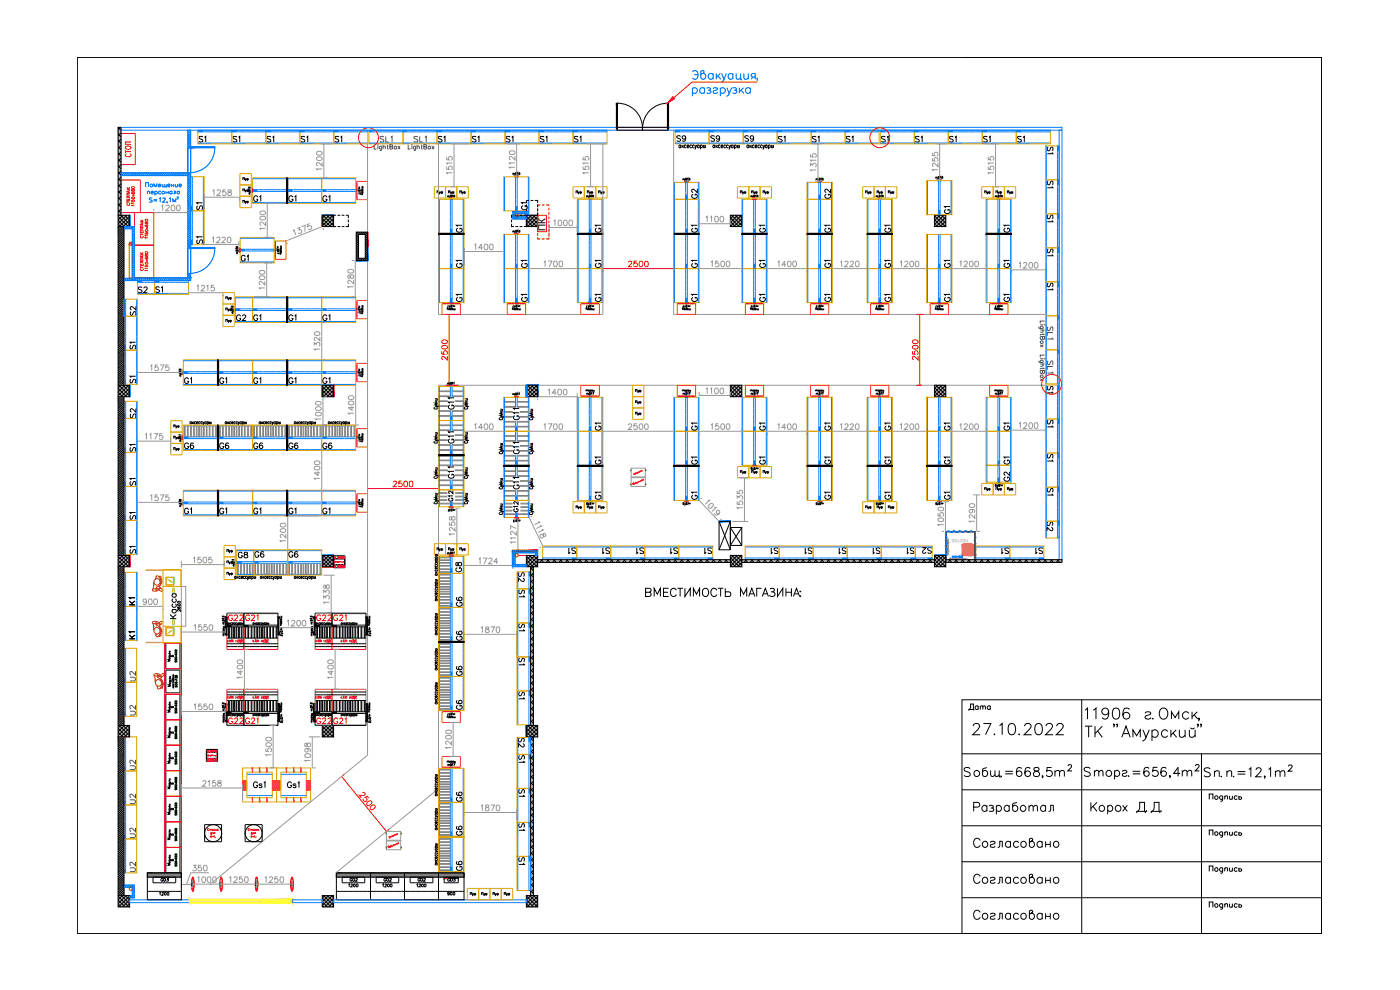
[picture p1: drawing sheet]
<svg xmlns="http://www.w3.org/2000/svg" width="420mm" height="297mm" viewBox="0 0 420 297" stroke-linecap="round" stroke-linejoin="round" font-family="sans-serif">
<defs><g id="words">
<text font-size="7.1" x="291" y="245.5">Разработал</text>
<text font-size="6.6" x="290.7" y="221.5">27.10.2022</text>
<g font-size="6.2">
<text x="291" y="255.4">Согласовано</text>
<text x="291" y="266.3">Согласовано</text>
</g>
<g font-size="5.7">
<text x="192.6" y="180.3">ВМЕСТИМОСТЬ МАГАЗИНА:</text>
<text x="291" y="276.9">Согласовано</text>
</g>
<text font-size="5.3" x="289.6" y="214.5">Дата</text>
<g font-size="4.9" fill="#00f">
<text x="58.6" y="43.7">S1</text>
<text x="159.1" y="64.2" transform="rotate(-90 159.1 64.2)">G1</text>
</g>
<g font-size="4.9" fill="#007fff">
<text x="68.8" y="43.7">S1</text>
<text x="79" y="43.7">S1</text>
<text x="89.3" y="43.7">S1</text>
<text x="99.5" y="43.7">S1</text>
<text x="112.9" y="43.7">SL1</text>
<text x="123.1" y="43.7">SL1</text>
<text x="130.2" y="43.7">S1</text>
<text x="140.4" y="43.7">S1</text>
<text x="160.9" y="43.7">S1</text>
<text x="171.1" y="43.7">S1</text>
<text x="201.8" y="43.7">S9</text>
<text x="212" y="43.7">S9</text>
<text x="222.2" y="43.7">S9</text>
<text x="252.6" y="43.7">S1</text>
<text x="263.2" y="43.7">S1</text>
<text x="273.4" y="43.7">S1</text>
<text x="283.6" y="43.7">S1</text>
<text x="293.9" y="43.7">S1</text>
<text x="304.1" y="43.7">S1</text>
<text x="316.8" y="47.3" transform="rotate(-90 316.8 47.3)">S1</text>
<text x="316.8" y="57.5" transform="rotate(-90 316.8 57.5)">S1</text>
<text x="85.4" y="61.7">G1</text>
<text x="95.6" y="61.7">G1</text>
<text x="210.3" y="60.7" transform="rotate(-90 210.3 60.7)">G2</text>
<text x="250.1" y="60.7" transform="rotate(-90 250.1 60.7)">G2</text>
<text x="286.1" y="65.3" transform="rotate(-90 286.1 65.3)">G1</text>
<text x="139.7" y="70.9" transform="rotate(-90 139.7 70.9)">G1</text>
<text x="181.3" y="70.9" transform="rotate(-90 181.3 70.9)">G1</text>
<text x="210.3" y="70.9" transform="rotate(-90 210.3 70.9)">G1</text>
<text x="230.7" y="70.9" transform="rotate(-90 230.7 70.9)">G1</text>
<text x="250.1" y="70.9" transform="rotate(-90 250.1 70.9)">G1</text>
<text x="268.1" y="70.9" transform="rotate(-90 268.1 70.9)">G1</text>
<text x="316.8" y="67.7" transform="rotate(-90 316.8 67.7)">S1</text>
<text x="316.8" y="78" transform="rotate(-90 316.8 78)">S1</text>
<text x="139.7" y="81.5" transform="rotate(-90 139.7 81.5)">G1</text>
<text x="159.1" y="81.5" transform="rotate(-90 159.1 81.5)">G1</text>
<text x="45.5" y="88.9">S1</text>
<text x="316.8" y="88.2" transform="rotate(-90 316.8 88.2)">S1</text>
<text x="41.6" y="96" transform="rotate(-90 41.6 96)">S2</text>
<text x="69.8" y="97.4">G2</text>
<text x="74.8" y="97.4">G1</text>
<text x="85.4" y="97.4">G1</text>
<text x="95.6" y="97.4">G1</text>
<text x="37.7" y="105.8">S1</text>
<text x="316.8" y="103" transform="rotate(-90 316.8 103)">SL1</text>
<text x="316.8" y="113.2" transform="rotate(-90 316.8 113.2)">SL1</text>
<text x="58.2" y="116.4" transform="rotate(-90 58.2 116.4)">G1</text>
<text x="64.6" y="116.4">G1</text>
<text x="74.8" y="116.4">G1</text>
<text x="85.4" y="116.4">G1</text>
<text x="316.8" y="119.2" transform="rotate(-90 316.8 119.2)">S1</text>
<text x="137.2" y="123.8" transform="rotate(-90 137.2 123.8)">G11</text>
<text x="41.6" y="126.6" transform="rotate(-90 41.6 126.6)">S2</text>
<text x="156.6" y="127" transform="rotate(-90 156.6 127)">G11</text>
<text x="64.6" y="135.8">G6</text>
<text x="85.4" y="135.8">G6</text>
<text x="137.2" y="134.1" transform="rotate(-90 137.2 134.1)">G11</text>
<text x="156.6" y="137.2" transform="rotate(-90 156.6 137.2)">G11</text>
<text x="181.3" y="140.4" transform="rotate(-90 181.3 140.4)">G1</text>
<text x="210.3" y="140.4" transform="rotate(-90 210.3 140.4)">G1</text>
<text x="250.1" y="140.4" transform="rotate(-90 250.1 140.4)">G1</text>
<text x="268.1" y="140.4" transform="rotate(-90 268.1 140.4)">G1</text>
<text x="286.1" y="140.4" transform="rotate(-90 286.1 140.4)">G1</text>
<text x="316.8" y="139.7" transform="rotate(-90 316.8 139.7)">S1</text>
<text x="41.6" y="146.8" transform="rotate(-90 41.6 146.8)">S1</text>
<text x="137.2" y="144.6" transform="rotate(-90 137.2 144.6)">G11</text>
<text x="156.6" y="147.8" transform="rotate(-90 156.6 147.8)">G11</text>
<text x="316.8" y="149.9" transform="rotate(-90 316.8 149.9)">S1</text>
<text x="181.3" y="151" transform="rotate(-90 181.3 151)">G1</text>
<text x="250.1" y="151" transform="rotate(-90 250.1 151)">G1</text>
<text x="268.1" y="151" transform="rotate(-90 268.1 151)">G1</text>
<text x="41.6" y="157" transform="rotate(-90 41.6 157)">S1</text>
<text x="316.8" y="160.5" transform="rotate(-90 316.8 160.5)">S2</text>
<text x="70.2" y="168.6">G8</text>
<text x="41.6" y="205.7" transform="rotate(-90 41.6 205.7)">U2</text>
<text x="41.6" y="215.9" transform="rotate(-90 41.6 215.9)">U2</text>
<text x="158.4" y="225.4" transform="rotate(-90 158.4 225.4)">S2</text>
<text x="41.6" y="232.1" transform="rotate(-90 41.6 232.1)">U2</text>
<text x="158.4" y="230" transform="rotate(-90 158.4 230)">S1</text>
<text x="74.8" y="237.4">Gs1</text>
<text x="85" y="237.4">Gs1</text>
<text x="41.6" y="242.4" transform="rotate(-90 41.6 242.4)">U2</text>
<text x="41.6" y="252.6" transform="rotate(-90 41.6 252.6)">U2</text>
<text x="41.6" y="262.8" transform="rotate(-90 41.6 262.8)">U2</text>
<text x="158.4" y="260.7" transform="rotate(-90 158.4 260.7)">S1</text>
</g>
<g font-size="4.9" fill="#989898">
<text x="150.6" y="43.7">S1</text>
<text x="242.7" y="43.7">S1</text>
<text x="61.7" y="64.2" transform="rotate(-90 61.7 64.2)">S1</text>
<text x="61.7" y="74.4" transform="rotate(-90 61.7 74.4)">S1</text>
<text x="210.3" y="81.5" transform="rotate(-90 210.3 81.5)">G1</text>
<text x="230.7" y="81.5" transform="rotate(-90 230.7 81.5)">G1</text>
<text x="250.1" y="81.5" transform="rotate(-90 250.1 81.5)">G1</text>
<text x="268.1" y="81.5" transform="rotate(-90 268.1 81.5)">G1</text>
<text x="286.1" y="81.5" transform="rotate(-90 286.1 81.5)">G1</text>
<text x="181.3" y="130.2" transform="rotate(-90 181.3 130.2)">G1</text>
<text x="210.3" y="130.2" transform="rotate(-90 210.3 130.2)">G1</text>
<text x="230.7" y="130.2" transform="rotate(-90 230.7 130.2)">G1</text>
<text x="250.1" y="130.2" transform="rotate(-90 250.1 130.2)">G1</text>
<text x="268.1" y="130.2" transform="rotate(-90 268.1 130.2)">G1</text>
<text x="286.1" y="130.2" transform="rotate(-90 286.1 130.2)">G1</text>
<text x="316.8" y="129.5" transform="rotate(-90 316.8 129.5)">S1</text>
<text x="37.7" y="136.5">S1</text>
<text x="210.3" y="151" transform="rotate(-90 210.3 151)">G1</text>
<text x="286.1" y="151" transform="rotate(-90 286.1 151)">G1</text>
<text x="53.6" y="187" transform="rotate(-90 53.6 187)">Касса</text>
</g>
<g font-size="4.9">
<text x="232.5" y="43.7">S1</text>
<text x="74.8" y="61.7">G1</text>
<text x="41.6" y="116.1" transform="rotate(-90 41.6 116.1)">S1</text>
<text x="95.6" y="116.4">G1</text>
<text x="54.3" y="135.8">G6</text>
<text x="74.8" y="135.8">G6</text>
<text x="95.6" y="135.8">G6</text>
<text x="41.6" y="167.2" transform="rotate(-90 41.6 167.2)">S1</text>
<text x="169.3" y="167.2">S1</text>
<text x="179.6" y="167.2">S1</text>
<text x="189.8" y="167.2">S1</text>
<text x="200" y="167.2">S1</text>
<text x="210.3" y="167.2">S1</text>
<text x="230.4" y="167.2">S1</text>
<text x="240.6" y="167.2">S1</text>
<text x="250.5" y="167.2">S1</text>
<text x="260.7" y="167.2">S1</text>
<text x="270.9" y="167.2">S1</text>
<text x="275.5" y="167.2">S2</text>
<text x="299.5" y="167.2">S1</text>
<text x="309.7" y="167.2">S1</text>
<text x="158.4" y="175.7" transform="rotate(-90 158.4 175.7)">S2</text>
<text x="139.7" y="183.1" transform="rotate(-90 139.7 183.1)">G6</text>
<text x="158.4" y="180.3" transform="rotate(-90 158.4 180.3)">S1</text>
<text x="158.4" y="190.5" transform="rotate(-90 158.4 190.5)">S1</text>
<text x="139.7" y="193.3" transform="rotate(-90 139.7 193.3)">G6</text>
<text x="139.7" y="203.9" transform="rotate(-90 139.7 203.9)">G6</text>
<text x="158.4" y="200.7" transform="rotate(-90 158.4 200.7)">S1</text>
<text x="139.7" y="214.1" transform="rotate(-90 139.7 214.1)">G6</text>
<text x="158.4" y="211" transform="rotate(-90 158.4 211)">S1</text>
<text x="67.4" y="218.4">G22</text>
<text x="72.3" y="218.4">G21</text>
<text x="93.8" y="218.4">G22</text>
<text x="98.8" y="218.4">G21</text>
<text x="139.7" y="241.7" transform="rotate(-90 139.7 241.7)">G6</text>
<text x="158.4" y="240.2" transform="rotate(-90 158.4 240.2)">S1</text>
<text x="139.7" y="251.9" transform="rotate(-90 139.7 251.9)">G6</text>
<text x="158.4" y="250.5" transform="rotate(-90 158.4 250.5)">S1</text>
<text x="139.7" y="262.5" transform="rotate(-90 139.7 262.5)">G6</text>
</g>
<g font-size="4.9" fill="#f00">
<text x="181.3" y="81.5" transform="rotate(-90 181.3 81.5)">G1</text>
<text x="139.7" y="91.7" transform="rotate(-90 139.7 91.7)">G1</text>
<text x="159.1" y="91.7" transform="rotate(-90 159.1 91.7)">G1</text>
<text x="181.3" y="91.7" transform="rotate(-90 181.3 91.7)">G1</text>
<text x="210.3" y="91.7" transform="rotate(-90 210.3 91.7)">G1</text>
<text x="230.7" y="91.7" transform="rotate(-90 230.7 91.7)">G1</text>
<text x="250.1" y="91.7" transform="rotate(-90 250.1 91.7)">G1</text>
<text x="268.1" y="91.7" transform="rotate(-90 268.1 91.7)">G1</text>
<text x="286.1" y="91.7" transform="rotate(-90 286.1 91.7)">G1</text>
<text x="139.3" y="172.9" transform="rotate(-90 139.3 172.9)">G8</text>
</g>
<text font-size="4.9" fill="#dda500" x="230.7" y="140.4" transform="rotate(-90 230.7 140.4)">G1</text>
<g font-size="4.4" fill="#007fff">
<text x="303.7" y="70.9" transform="rotate(-90 303.7 70.9)">G1</text>
<text x="40.2" y="88.9">S2</text>
<text x="303.7" y="140.4" transform="rotate(-90 303.7 140.4)">G1</text>
<text x="303.7" y="145.7" transform="rotate(-90 303.7 145.7)">G2</text>
<text x="54.3" y="155.2">G1</text>
<text x="64.6" y="155.2">G1</text>
<text x="74.8" y="155.2">G1</text>
<text x="85.4" y="155.2">G1</text>
<text x="95.6" y="155.2">G1</text>
<text x="75.1" y="168.3">G6</text>
<text x="41.3" y="193" transform="rotate(-90 41.3 193)">K1</text>
</g>
<g font-size="4.4" fill="#f00">
<text x="71.3" y="79.4">G1</text>
<text x="303.7" y="91.7" transform="rotate(-90 303.7 91.7)">G1</text>
<text x="136.9" y="151.7" transform="rotate(-90 136.9 151.7)">G12</text>
</g>
<g font-size="4.4" fill="#989898">
<text x="303.7" y="81.5" transform="rotate(-90 303.7 81.5)">G1</text>
<text x="303.7" y="130.2" transform="rotate(-90 303.7 130.2)">G1</text>
<text x="41.3" y="182.7" transform="rotate(-90 41.3 182.7)">K1</text>
</g>
<g font-size="4.4">
<text x="85.4" y="168.3">G6</text>
<text x="67.4" y="187.3">G22</text>
<text x="72.3" y="187.3">G21</text>
<text x="93.8" y="187.3">G22</text>
<text x="98.8" y="187.3">G21</text>
</g>
<text font-size="4" fill="#989898" x="156.3" y="154.9" transform="rotate(-90 156.3 154.9)">G12</text>
<g font-size="3.5" fill="#dda500">
<text x="71.6" y="55.4">Пуф</text>
<text x="129.8" y="59.3">Пуф</text>
<text x="178.5" y="59.3">Пуф</text>
<text x="220.8" y="59.3">Пуф</text>
<text x="224.4" y="59.3">Пуф</text>
<text x="258.6" y="59.3">Пуф</text>
<text x="265.3" y="59.3">Пуф</text>
<text x="294.2" y="59.3">Пуф</text>
<text x="189.4" y="118.9">Пуф</text>
<text x="224.4" y="143.2">Пуф</text>
<text x="175" y="153.8">Пуф</text>
<text x="178.5" y="153.8">Пуф</text>
<text x="258.6" y="153.8">Пуф</text>
<text x="265.3" y="153.8">Пуф</text>
<text x="143.2" y="269.9">Пуф</text>
<text x="146.8" y="269.9">Пуф</text>
<text x="149.9" y="269.9">Пуф</text>
</g>
<g font-size="3.5" fill="#989898">
<text x="133.3" y="59.3">Пуф</text>
<text x="175" y="59.3">Пуф</text>
<text x="71.6" y="62.1">Пуф</text>
<text x="220.8" y="143.2">Пуф</text>
</g>
<g font-size="3.5">
<text x="50.8" y="129.5">Пуф</text>
<text x="46.9" y="265.6">GD3</text>
<text x="103.7" y="265.6">GD2</text>
<text x="113.9" y="265.6">GD2</text>
<text x="124.2" y="265.6">GD2</text>
<text x="133" y="265.6">GD3</text>
</g>
<g font-size="3.1" fill="#007fff">
<text x="40.6" y="85.7">25</text>
<text x="40.9" y="85.7">0</text>
<text x="69.8" y="170">20</text>
<text x="136.5" y="173.2" transform="rotate(-90 136.5 173.2)">20</text>
</g>
<text font-size="3.1" fill="#00f" x="157.7" y="173.2">2</text>
<text font-size="3.1" x="277.6" y="169">25</text>
<text font-size="3" x="163.7" y="69.4" transform="rotate(-90 163.7 69.4)">ПК</text>
<g font-size="2.6" fill="#007fff">
<text x="36" y="96">2</text>
<text x="36" y="94.9">0</text>
<text x="316.1" y="157.7">2</text>
<text x="316.1" y="158.7">0</text>
<text x="157.7" y="222.6">2</text>
<text x="157.7" y="223.7">0</text>
</g>
<g font-size="2.6">
<text x="36" y="125.6">0</text>
<text x="36" y="126.6">2</text>
<text x="157.7" y="173.9">0</text>
</g>
<text font-size="1.4" fill="#989898" x="290.8" y="161.8" transform="rotate(-180 290.8 161.8)">100/100</text>
</g></defs>
<g fill="none" stroke="#000" stroke-width=".3">
<path d="M23.2 17.2h.1M23.2 17.2h373.4v262.9h-373.4zM23.2 17.2h373.4M324.6 17.2h.1M360.6 17.2h.1M396.6 17.2h.1M86 53.4h.2v7.6h-.2zM86.2 53.4h.1v7.6h-.1zM131.6 70h7.7v.2h-7.7zM131.6 70.2h7.7v.1h-7.7zM173.3 70h7.6v.2h-7.6zM173.3 70.2h7.6v.1h-7.6z"/>
<path d="M202.2 70h7.6v.2h-7.6zM202.2 70.2h7.6v.1h-7.6zM222.6 70h7.6v.2h-7.6zM222.6 70.2h7.6v.1h-7.6zM242.2 70h7.6v.2h-7.6zM242.2 70.2h7.6v.1h-7.6zM260.2 70h7.6v.2h-7.6zM260.2 70.2h7.6v.1h-7.6zM295.9 70h7.7v.2h-7.7zM295.9 70.2h7.7v.1h-7.7zM86 89.1h.2v7.6h-.2zM86.2 89.1h.1v7.6h-.1z"/>
<path d="M65.3 108h.1v7.6h-.1zM65.4 108h.2v7.6h-.2zM86 108h.2v7.6h-.2zM86.2 108h.1v7.6h-.1zM130.6 119.6h.7M131.1 119.6l.1 .4h-.6M139.6 119.6h.7M140.2 119.6l.1 .4h-.7M65.3 127.5h.1v7.7h-.1zM65.4 127.5h.2v7.7h-.2zM86 127.5h.2v7.7h-.2zM86.2 127.5h.1v7.7h-.1z"/>
<path d="M130.5 132.4l-.3 .2 .2 .3a.53 .53 0 0 0 .9-.3l-.3-.2M130.5 122.2l-.3 .2a.5 .5 0 0 0 .6 .4 .5 .5 0 0 0 .4-.5l-.2-.1M130.6 131.9l.7 .2-.7 .2M130.6 121.7l.7 .2-.7 .2M130.6 130.8h.7M130.6 130.5l.5 .3M130.6 129.8h.7M130.6 120.6h.7M130.6 120.3l.5 .3M131.1 129.8l.1 .4h-.6M131.3 132.1l.3 .2M131.3 131.1h-.7l.5 .3-.5 .3h.7"/>
<path d="M131.3 121.9l.3 .2M131.3 120.9h-.7l.5 .3-.5 .2h.7M131.3 130.4l-.4 .3M131.3 120.2l-.4 .3M131.6 136.4h7.7v.2h-7.7zM131.6 136.6h7.7v.2h-7.7zM139.6 132.4l-.2 .1a.27 .27 0 0 0 0 .3 .27 .27 0 0 0 .3 .2l.6-.2-.2-.4M139.6 122.2l-.2 .1a.27 .27 0 0 0 0 .3 .27 .27 0 0 0 .3 .2l.6-.2-.2-.4M139.6 131.9l.7 .2-.7 .2M139.6 121.7l.7 .2-.7 .2M139.6 130.8h.7M139.6 129.8h.7"/>
<path d="M139.6 130.5l.6 .3M139.6 120.6h.7M139.6 120.3l.6 .3M140.2 129.8l.1 .4h-.7M140.3 132.1l.4 .2M140.3 131.1h-.7l.6 .3-.6 .3h.7M140.3 121.9l.4 .2M140.3 120.9h-.7l.6 .3-.6 .2h.7M140.3 130.4l-.4 .3M140.3 120.2l-.4 .3M150.1 135.6l-.3 .2a.46 .46 0 0 0 .5 .4 .46 .46 0 0 0 .4-.6h-.1M150.1 125.4l-.3 .2a.46 .46 0 0 0 .5 .4 .46 .46 0 0 0 .4-.6h-.1"/>
<path d="M150.1 135l.7 .3-.7 .2M150.1 124.8l.7 .3-.7 .2M150.1 134h.7M150.1 133.7l.6 .3M150.1 133h.7M150.1 123.8h.7M150.1 123.4l.6 .4M150.1 122.8h.7M150.7 133l.1 .4h-.7M150.7 122.8l.1 .4h-.7M150.8 135.3l.4 .2M150.8 134.3h-.7l.6 .3-.6 .3h.7"/>
<path d="M150.8 125.1l.4 .2M150.8 124.1h-.7l.6 .3-.6 .3h.7M150.8 133.6l-.4 .3M150.8 123.4l-.4 .3M151.2 139.6h7.6v.2h-7.6zM151.2 139.8h7.6v.1h-7.6zM159.1 135.6h-.1a.41 .41 0 0 0 .4 .6 .41 .41 0 0 0 .4-.6h-.1M159.1 125.4h-.1a.41 .41 0 0 0 .4 .6 .41 .41 0 0 0 .4-.6h-.1M159.2 135l.7 .3-.7 .2M159.2 124.8l.7 .3-.7 .2M159.2 134h.7M159.2 133h.7"/>
<path d="M159.2 133.7l.5 .3M159.2 123.8h.7M159.2 122.8h.7M159.2 123.4l.5 .4M159.7 133l.1 .4h-.6M159.7 122.8l.1 .4h-.6M159.9 135.3l.4 .2M159.9 134.3h-.7l.6 .3-.6 .3h.7M159.9 125.1l.4 .2M159.9 124.1h-.7l.6 .3-.6 .3h.7M159.9 133.6l-.4 .3M159.9 123.4l-.4 .3"/>
<path d="M173.3 139.6h7.6v.2h-7.6zM173.3 139.8h7.6v.1h-7.6zM202.2 139.6h7.6v.2h-7.6zM202.2 139.8h7.6v.1h-7.6zM242.2 139.6h7.6v.2h-7.6zM242.2 139.8h7.6v.1h-7.6zM260.2 139.6h7.6v.2h-7.6zM260.2 139.8h7.6v.1h-7.6zM278.1 139.6h7.6v.2h-7.6zM278.1 139.8h7.6v.1h-7.6zM65.3 147.1h.1v7.7h-.1zM65.4 147.1h.2v7.7h-.2z"/>
<path d="M86 147.1h.2v7.7h-.2zM86.2 147.1h.1v7.7h-.1zM130.5 142.9l-.3 .3 .2 .3a.48 .48 0 0 0 .5 0 .48 .48 0 0 0 .3-.4l-.2-.2M130.6 142.4l.7 .2-.7 .3M130.6 141.4h.7M130.6 141l.5 .4M130.6 140.4h.7M131.1 140.4l.1 .3-.6 .1M131.3 142.6l.3 .3M131.3 141.7h-.7l.5 .2-.5 .3h.7M131.3 141l-.4 .3M139.6 142.9l-.2 .1a.29 .29 0 0 0 0 .4 .29 .29 0 0 0 .3 .1h.2a.31 .31 0 0 0 .4-.2 .31 .31 0 0 0-.2-.4"/>
<path d="M139.6 142.4l.7 .2-.7 .3M139.6 141.4h.7M139.6 140.4h.7M139.6 141l.6 .4M140.2 140.4l.1 .3-.7 .1M140.3 142.6l.4 .3M140.3 141.7h-.7l.6 .2-.6 .3h.7M140.3 141l-.4 .3M150.1 146.2l-.3 .1a.49 .49 0 0 0 .5 .4 .49 .49 0 0 0 .5-.5h-.2M150.1 145.6l.7 .2-.7 .2M150.1 144.6h.7M150.1 144.2l.6 .4"/>
<path d="M150.1 143.6h.7M150.7 143.6l.1 .4h-.7M150.8 145.8l.4 .3M150.8 144.9h-.7l.6 .2-.6 .3h.7M150.8 144.2l-.4 .2M159.1 146.2h-.1a.43 .43 0 0 0 .4 .6 .43 .43 0 0 0 .4-.6h-.1M159.2 145.6l.7 .2-.7 .2M159.2 144.6h.7M159.2 143.6h.7M159.2 144.2l.5 .4M159.7 143.6l.1 .4h-.6M159.9 145.8l.4 .3"/>
<path d="M159.9 144.9h-.7l.6 .2-.6 .3h.7M159.9 144.2l-.4 .2M131.6 192.4h7.7v.2h-7.7zM131.6 192.6h7.7v.2h-7.7zM288.7 210h107.9v70.1h-107.9zM324.6 210v70.1M325.6 213.1l.8-.6v3.3M325.6 217.9h2.2M326.7 217.9v3.3M328.1 213.1l.8-.6v3.3M328.6 217.9v3.3M329.4 219.3l1.4 1.9"/>
<path d="M330.8 217.9l-2.2 2.2M332.7 213.6a1.04 1.04 0 0 1-1.4 .9 1.04 1.04 0 0 1-.4-1.7 1.04 1.04 0 0 1 1.7 .1 2.95 2.95 0 0 1-.3 2.7 .99 .99 0 0 1-1.5-.3M334.3 212.6a1.15 1.15 0 0 1 1.6 .5 2.87 2.87 0 0 1-.3 2.5 1.05 1.05 0 0 1-1.6-.5 2.75 2.75 0 0 1 .3-2.5zM334.5 217.4l-.2 .2v-.4a.63 .63 0 0 1-.1 1M335.4 217.4l-.1 .2-.2-.2 .2-.2 .1 .2-.3 .8M338.9 212.9a1.04 1.04 0 0 0-1.4-.3 2.61 2.61 0 0 0 0 3 1.04 1.04 0 0 0 1.5-.5 1.04 1.04 0 0 0-.7-1.4 1.04 1.04 0 0 0-1.3 1M343 219l.9 2.2 1-2.2M343.6 214a1.01 1.01 0 0 1 1.8 0l-.5 .5-1.1 .3-.2 .5a1.01 1.01 0 0 0 1.8 0M345.7 219.5a1.05 1.05 0 0 1 1.6-.2 1.05 1.05 0 0 1 0 1.6 1.05 1.05 0 0 1-1.6-.1M345.7 219v3.3M346 215.5l-.2 .1 .2 .2 .2-.2M348.2 212.9a1.25 1.25 0 0 1 1.4-.4 1.25 1.25 0 0 1 .9 1.2 1.45 1.45 0 0 1-.4 1.6 1.45 1.45 0 0 1-1.5 .3 2.06 2.06 0 0 1-.4-2.7z"/>
<path d="M350.5 219.5a1.06 1.06 0 0 0-1.6-.2 1.06 1.06 0 0 0 0 1.6 1.06 1.06 0 0 0 1.6-.1M351.4 219v2.2M351.6 215.8v-2.2l1.1 1.7 1.1-1.7v2.2M352 219.9l1.1 1.3M353 219l-1.6 1.6M353.9 219l.2 2.1 .8 .1 .8-.6M355.7 219v2.2M356.8 214a1.06 1.06 0 0 0-1.6-.1 1.06 1.06 0 0 0 0 1.5 1.06 1.06 0 0 0 1.6-.1M356.9 219l.2 2.1 .8 .1 .8-.6M357.3 218.3a.71 .71 0 0 0 1.2 0M357.7 213.6v2.2M358.4 214.5l1.1 1.3"/>
<path d="M358.7 219v2.2M359.3 213.6l-1.6 1.5M359.6 217.4l-.1 .2-.2-.2 .2-.2a.61 .61 0 0 1-.2 1M359.9 215.6l-.1 .2-.2-.2h.3l-.3 .8M360.6 217.4l-.2 .2v-.4a.63 .63 0 0 1-.1 1M288.7 226.2h107.9M288.7 237h107.9M291.2 230.7a1.03 1.03 0 0 0-1.9 .2l.3 .4 1.3 .5 .3 .8a1.21 1.21 0 0 1-1.9 0M296.1 230.3l-1.1 .4-.1 1.7a.88 .88 0 0 0 1.1 .4 .88 .88 0 0 0 .5-1.1 .88 .88 0 0 0-1.1-.5l-.5 .3M297.3 231.2l.2 1.7 .5 .1 .6-.6M298.6 231.2l.1 1.7 .5 .1 .7-.6M299.9 231.2v1.8h.2v.4"/>
<path d="M300.5 232.7l-.1 .2h.2M301.7 231.4h2.3M301.7 232.2h2.3M306.6 230.7a.79 .79 0 0 0-1.2-.3 1.65 1.65 0 0 0 .4 2.6 .84 .84 0 0 0 .9-.8 .84 .84 0 0 0-.7-.9 .84 .84 0 0 0-1 .8M309.1 230.7a.79 .79 0 0 0-.7-.4 .79 .79 0 0 0-.7 .5 1.59 1.59 0 0 0 .7 2.2 .85 .85 0 0 0 .9-.8 .85 .85 0 0 0-.8-.9 .85 .85 0 0 0-.9 .8M310.4 230.4a.54 .54 0 0 0 .3 .9 .98 .98 0 0 1 1.1 .4 .98 .98 0 0 1-.1 1.2l-.9 .1a.79 .79 0 0 1-.7-.9 .79 .79 0 0 1 .8-.7l.5-.1a.54 .54 0 0 0 .3-.9zM313 232.9h-.3h.3l-.3 .6M315.6 230.3h-1.3l-.2 1.1a.96 .96 0 0 1 1.5 0 .96 .96 0 0 1-.2 1.4 .96 .96 0 0 1-1.4-.4M316.6 231.7l.6-.5 .7 .1 .1 1.7M316.6 231.2v1.8M318 231.7l.6-.5 .7 .1 .1 1.7M320.5 229.9l.4-.5h.4l.3 .4-.3 .6-.9 .9h1.3"/>
<path d="M327.2 230.6a1.03 1.03 0 0 0-1.8 .3l.2 .4 1.3 .5 .3 .8a1.21 1.21 0 0 1-1.8 0M328.5 231.7l.6-.6 .5 .2 .2 1.6M328.5 231.1v1.8M329.8 231.7l.6-.6 .5 .2 .1 1.6M334.5 231.5a.85 .85 0 0 1 1.3-.1 .85 .85 0 0 1 0 1.3 .85 .85 0 0 1-1.3-.1M334.5 231.1v2.7M336.7 221.2l1.2-3.3 1.3 3.3M336.8 231.5a.77 .77 0 0 1 .7-.4 .77 .77 0 0 1 .7 .4l-.1 .3-1.1 .4-.2 .4a.81 .81 0 0 0 1.4 0M337.2 220.1h1.5M338.7 232.7v.2l.2-.1M339.9 231.4h2.3M339.9 232.2h2.3"/>
<path d="M340 221.2v-2.2l1.1 1.8 1.1-1.8v2.2M343.9 221.2a1.33 1.33 0 0 1-1.1 1.1M344.8 230.6a.79 .79 0 0 0-1.2-.2 1.56 1.56 0 0 0 .6 2.5 .83 .83 0 0 0 .7-.8 .83 .83 0 0 0-.8-.8 .83 .83 0 0 0-.8 .8M347.4 230.2h-1.3l-.2 1.2a.96 .96 0 0 1 1.5 0 .96 .96 0 0 1-.2 1.4 .96 .96 0 0 1-1.4-.4M350 230.6a.79 .79 0 0 0-.8-.4 .79 .79 0 0 0-.7 .5 1.59 1.59 0 0 0 .7 2.2 .84 .84 0 0 0 .9-.7 .84 .84 0 0 0-.8-.9 .84 .84 0 0 0-.9 .8M351.2 232.8h-.2h.2l-.2 .7M354.2 232.1h-2l1.4-1.9v2.7M354.8 231.7l.7-.6 .6 .2 .2 1.6M354.8 231.1v1.8M356.3 231.7l.6-.6 .6 .2 .2 1.6M358.8 229.9l.3-.5h.4l.4 .3-.3 .7-.9 .9h1.2M360.6 226.2v53.9"/>
<path d="M362.9 239.8v-1.6h1.1v1.6M363.2 230.7a1.03 1.03 0 0 0-1.8 .3l.2 .4 1.4 .5 .2 .8a1.21 1.21 0 0 1-1.8 0M364.5 231.8l.4-.4a.68 .68 0 0 1 1 .2v1.5M364.5 231.3v1.8M366.6 232.8l-.2 .1h.3M366.9 239a.52 .52 0 0 0-.7-.1 .52 .52 0 0 0 0 .8 .52 .52 0 0 0 .7-.1M366.9 238.8l-.1 1.4-.5 .1M367.6 239.1l.2-.3h.5l.1 1M367.6 238.8v1M368.2 231.8l.6-.5 .7 .1 .1 1.7M368.2 231.3v1.8M369 238.8l.1 1h.4l.4-.2"/>
<path d="M369.9 238.8v1M370.3 232.8v.3l.1-.2M371.3 239a.52 .52 0 0 0-.7-.1 .52 .52 0 0 0 0 .8 .52 .52 0 0 0 .7-.1M371.4 231.5h2.3M371.4 232.3h2.3M371.8 239.3a.44 .44 0 0 1 .6-.2 .44 .44 0 0 1 .2 .6l-.3 .1-.5-.1M371.8 238.8v1M374.8 230.9l.6-.5v2.7M377 231l.5-.6 .9 .2a.83 .83 0 0 1-.3 1.2l-1.3 1.3h1.8M379.7 232.9h-.3h.3l-.3 .7M380.7 230.9l.6-.5v2.7M382.8 231.8l.6-.5 .6 .1 .2 1.7"/>
<path d="M382.8 231.3v1.8M384.2 231.8l.6-.5 .7 .1 .1 1.7M386.7 229.9l.3-.4h.4l.4 .4-.3 .6-.9 .9h1.3M61.4 247.4v5.1h5.1v-5.1M73.6 247.4v5.1h5.1v-5.1M131.6 250.9h7.7v.2h-7.7zM131.6 251.1h7.7v.2h-7.7zM288.7 247.8h107.9M288.7 258.6h107.9M327.4 240.7v2.7M328 241.9l1.2 1.5M329.2 240.7l-1.8 1.9"/>
<path d="M332.4 242a.85 .85 0 0 1 1.3-.1 .85 .85 0 0 1 0 1.3 .85 .85 0 0 1-1.3-.1M332.4 241.6v2.7M336.9 241.6l1.4 1.8M338.3 241.6l-1.4 1.8M341.2 244v-.6h2.5v.6M341.4 243.4l.6-1.1v-1.6h1.5v2.7M344.1 243.2v.2l.1-.1M345.5 244v-.6h2.6v.6M345.8 243.4l.6-1.1v-1.6h1.4v2.7M348.5 243.2l-.2 .1h.3M362.9 250.6v-1.6h1.1v1.6M366.9 249.8a.52 .52 0 0 0-.7-.1 .52 .52 0 0 0 0 .8 .52 .52 0 0 0 .7-.1"/>
<path d="M366.9 249.6l-.1 1.4-.5 .1M367.6 249.9l.2-.3h.5l.1 1M367.6 249.6v1M369 249.6l.1 1h.4l.4-.3M369.9 249.6v1M371.3 249.8a.52 .52 0 0 0-.7-.1 .52 .52 0 0 0 0 .8 .52 .52 0 0 0 .7-.1M371.8 250a.45 .45 0 0 1 .6-.1 .45 .45 0 0 1 .2 .6l-.3 .1-.5-.1M371.8 249.6v1M288.7 269.4h107.9M362.9 261.4v-1.6h1.1v1.6M362.9 272.2v-1.6h1.1v1.6M366.9 260.6a.52 .52 0 0 0-.7-.1 .52 .52 0 0 0 0 .8 .52 .52 0 0 0 .7-.1"/>
<path d="M366.9 260.3l-.1 1.5-.5 .1M366.9 271.4a.52 .52 0 0 0-.7-.1 .52 .52 0 0 0 0 .8 .52 .52 0 0 0 .7-.1M366.9 271.1l-.1 1.5-.5 .1M367.6 260.7l.3-.4 .4 .1 .1 1M367.6 271.5l.3-.4 .4 .1 .1 1M367.6 260.3v1.1M367.6 271.1v1.1M369 260.3l.1 1.1h.4l.4-.3M369 271.1l.1 1 .4 .1 .4-.3M369.9 260.3v1.1M369.9 271.1v1.1M371.3 260.6a.52 .52 0 0 0-.7-.1 .52 .52 0 0 0 0 .8 .52 .52 0 0 0 .7-.1"/>
<path d="M371.3 271.4a.52 .52 0 0 0-.7-.1 .52 .52 0 0 0 0 .8 .52 .52 0 0 0 .7-.1M371.8 260.8a.45 .45 0 0 1 .6-.1 .45 .45 0 0 1 .2 .6l-.3 .1-.5-.1M371.8 271.6a.45 .45 0 0 1 .6-.1 .45 .45 0 0 1 .2 .6l-.3 .1-.5-.1M371.8 260.3v1.1M371.8 271.1v1.1"/>
<circle cx="293.1" cy="232.1" r=".9"/>
<circle cx="332.7" cy="232" r=".91"/>
<circle cx="365" cy="239.3" r=".52"/>
<circle cx="64" cy="250" r="2.56"/>
<circle cx="76.1" cy="250" r="2.56"/>
<circle cx="330.6" cy="242.5" r=".9"/>
<circle cx="335.5" cy="242.5" r=".91"/>
<circle cx="365" cy="250.1" r=".52"/>
<circle cx="365" cy="260.9" r=".54"/>
<circle cx="365" cy="271.7" r=".54"/>
</g>
<g fill="none" stroke="#dda500" stroke-width=".3">
<path d="M59.4 39.6v3.6h10.2v-3.6v3.6h10.2v-3.6v3.6h10.2v-3.6v3.6h10.2v-3.6v3.6h10.2v-3.6M110.7 39.6v3.6h10.3v-3.6v3.6h10.2v-3.6v3.6h10.2v-3.6v3.6h10.2v-3.6v3.6h10.2v-3.6v3.6h10.2v-3.6v3.6h10.2v-3.6M202.6 39.6v3.6h10.2v-3.6v3.6h10.2v-3.6v3.6h10.2v-3.6v3.6h10.2v-3.6v3.6h10.2v-3.6v3.6h10.2v-3.6M264.2 39.6v3.6h10.2v-3.6v3.6h10.2v-3.6v3.6h10.2v-3.6v3.6h10.2v-3.6v3.6h10.2v-3.6M57.7 53h3.6v10.2h-3.6h3.6v10.2h-3.6M72 55.5v3.4M75.4 55.5v3.4M75.8 53.4h10.2v7.6h-10.2zM86.3 53.4h10.2v7.6h-10.2zM96.5 53.4h10.3v7.6h-10.3zM131.6 59.8h7.7v10.2h-7.7zM137.1 56h3.4v3.4h-3.4"/>
<path d="M151.2 53.1h7.6v10.2h-7.6zM173.3 59.8h7.6v10.2h-7.6zM175.4 56h-3.4v3.4h3.4M202.2 59.8h7.6v10.2h-7.6zM202.2 54.7h7.6v5.1h-7.6zM222.6 59.8h7.6v10.2h-7.6zM228.1 56h3.4v3.4h-3.4M242.2 59.8h7.6v10.2h-7.6zM242.2 54.7h7.6v5.1h-7.6zM260.2 59.8h7.6v10.2h-7.6zM262.3 59.4h3.4M262.3 56h3.4"/>
<path d="M278.1 54.2h7.6v10.2h-7.6zM295.9 59.8h7.7v10.2h-7.7zM298.1 56h6.7v3.4h-6.7M301.4 56v3.4M317.4 43.8h-3.6v10.2h3.6h-3.6v10.2h3.6h-3.6v10.2h3.6h-3.6v10.2h3.6h-3.6v10.2h3.6h-3.6v10.2h3.6h-3.6v10.2h3.6M72.1 71.2h10.2v7.7h-10.2zM131.6 70.3h7.7v10.3h-7.7zM151.2 70.3h7.6v10.3h-7.6zM173.3 70.3h7.6v10.3h-7.6zM202.2 70.3h7.6v10.3h-7.6zM222.6 70.3h7.6v10.3h-7.6zM242.2 70.3h7.6v10.3h-7.6z"/>
<path d="M260.2 70.3h7.6v10.3h-7.6zM278.1 70.3h7.6v10.3h-7.6zM295.9 70.3h7.7v10.3h-7.7zM37.7 94.9h3.6v10.2h-3.6h3.6v10.2h-3.6M46.4 84.7v3.6h10.2v-3.6M66.9 94.6h3.4v-6.8h-3.4v10.2h3.4M66.9 91.2h3.4M70.7 89.1h5.1v7.6h-5.1zM75.8 89.1h10.2v7.6h-10.2zM86.3 89.1h10.2v7.6h-10.2zM96.5 89.1h10.3v7.6h-10.3zM131.6 80.6h7.7v10.2h-7.7z"/>
<path d="M151.2 80.6h7.6v10.2h-7.6zM173.3 80.6h7.6v10.2h-7.6zM202.2 80.6h7.6v10.2h-7.6zM222.6 80.6h7.6v10.2h-7.6zM242.2 80.6h7.6v10.2h-7.6zM260.2 80.6h7.6v10.2h-7.6zM278.1 80.6h7.6v10.2h-7.6zM295.9 80.6h7.7v10.2h-7.7zM55 108h10.3v7.6h-10.3zM65.6 108h10.2v7.6h-10.2zM75.8 108h10.2v7.6h-10.2zM86.3 108h10.2v7.6h-10.2z"/>
<path d="M96.5 108h10.3v7.6h-10.3zM173.3 119.2h7.6v10.2h-7.6zM189.9 119v6.8h3.3v-6.8M202.2 119.2h7.6v10.2h-7.6zM222.6 119.2h7.6v10.2h-7.6zM242.2 119.2h7.6v10.2h-7.6zM260.2 119.2h7.6v10.2h-7.6zM278.1 119.2h7.6v10.2h-7.6zM295.9 119.2h7.7v10.2h-7.7zM317.4 115.5h-3.6v10.2h3.6h-3.6v10.2h3.6h-3.6v10.3h3.6h-3.6v10.2h3.6M37.7 125.5h3.6v10.2h-3.6h3.6v10.3h-3.6h3.6v10.2h-3.6h3.6v10.2h-3.6M51.3 129.7v6.8h3.3"/>
<path d="M54.6 129.7v3.3h-3.3M55 127.5h10.3v7.7h-10.3zM65.6 127.5h10.2v7.7h-10.2zM75.8 127.5h10.2v7.7h-10.2zM86.3 127.5h10.2v7.7h-10.2zM96.5 127.5h10.3v7.7h-10.3zM173.3 129.4h7.6v10.2h-7.6zM173.3 139.9h7.6v10.2h-7.6zM189.9 122.4h3.3M202.2 129.4h7.6v10.2h-7.6zM202.2 139.9h7.6v10.2h-7.6zM222.6 129.4h7.6v10.2h-7.6z"/>
<path d="M231.5 140v3.4h-3.4M242.2 129.4h7.6v10.2h-7.6zM242.2 139.9h7.6v10.2h-7.6zM260.2 129.4h7.6v10.2h-7.6zM260.2 139.9h7.6v10.2h-7.6zM278.1 129.4h7.6v10.2h-7.6zM278.1 139.9h7.6v10.2h-7.6zM295.9 129.4h7.7v10.2h-7.7zM295.9 139.6h7.7v5.1h-7.7zM55 147.1h10.3v7.7h-10.3zM65.6 147.1h10.2v7.7h-10.2zM75.8 147.1h10.2v7.7h-10.2z"/>
<path d="M86.3 147.1h10.2v7.7h-10.2zM96.5 147.1h10.3v7.7h-10.3zM131.6 147h7.7v5h-7.7zM151.2 150.1h7.6v5.2h-7.6zM175.4 150.5h-3.4v3.4h3.4M262.3 153.9h3.4M262.3 150.5h3.4M298.1 145.1v3.4M304.8 145.1v3.4h-10.2v-3.4h6.8v3.4M37.7 171.7h3.6v10.2h-3.6h3.6v10.2h-3.6M48.9 171.1h5.4v4.9M54.4 176v-5.1h-5.5v8.5"/>
<path d="M67.3 167.1h3.3M70.6 163.6h-3.3v10.3h3.3v-3.4h-3.3M71 165h5.1v7.6h-5.1zM76.1 165h10.2v7.6h-10.2zM86.3 165h10.2v7.6h-10.2zM131.6 172h7.7v10.2h-7.7zM131.6 166.9h7.7v5.1h-7.7zM133.7 163.1v3.4M137.1 163.1v3.4h-6.8v-3.4h10.2v3.4M158.7 176.7h-3.6v10.2h3.6h-3.6v10.2h3.6h-3.6v10.2h3.6h-3.6v10.2h3.6M162.9 167.4v-3.6h10.2v3.6v-3.6h10.2v3.6v-3.6h10.2v3.6v-3.6h10.2v3.6v-3.6h10.2v3.6M223.6 167.4v-3.6h10.2v3.6v-3.6h10.2v3.6v-3.6h10.2v3.6v-3.6h10.3v3.6v-3.6h10.2v3.6"/>
<path d="M292.8 167.4v-3.6h10.3v3.6v-3.6h10.2v3.6M37.7 194.5h3.3v10.2h-3.3h3.3v10.2h-3.3M48.9 187.9v5.1h5.5v-5.1M54.3 187.9v4.9h-5.4M131.6 192.8h7.7v10.2h-7.7zM131.6 182.2h7.7v10.2h-7.7zM131.6 203h7.7v10.2h-7.7zM37.7 221.1h3.3v10.2h-3.3h3.3v10.2h-3.3h3.3v10.2h-3.3h3.3v10.2h-3.3M72.8 230.4h10.2v10.2h-10.2zM74.1 231.7h7.6v7.6h-7.6zM83 230.4h10.2v10.2h-10.2zM84.3 231.7h7.6v7.6h-7.6z"/>
<path d="M131.6 230.5h7.7v10.2h-7.7zM158.7 226.3h-3.6v10.2h3.6h-3.6v10.2h3.6h-3.6v10.2h3.6h-3.6v10.3h3.6M131.6 251.3h7.7v10.2h-7.7zM131.6 240.7h7.7v10.2h-7.7zM143.7 266.6h-3.5v3.4h3.5"/>
</g>
<g fill="none" stroke="#b82e00" stroke-width=".3">
<path d="M45.8 176.8l.2 .5M46.1 175.6l-.3 1.2M46.2 174.7l-.2 .6 .2 .6M46.8 176.4l.3 .2M46.9 173.3l-.3 .5M46.9 176.8h-1.1M47 173.5a.44 .44 0 0 1 .1-.7 .44 .44 0 0 1 .6 .3 1.68 1.68 0 0 1 .6 1.7 1.68 1.68 0 0 1-1.2 1.3M47 176.7l-.2 .2M47 177.3h-1.1M47.1 176l-.4 .7M47.2 176.7l-.4 .4 .2 .2M47.4 176.7l.1 .4-.5 .2"/>
<path d="M47.5 176.7l.6 .5M47.5 176.7l-.3-.1-.3 .2M47.6 173h.6l.1 .3-.2 .1M47.9 173.3l.2 .1M48 174.2l.2 .5M48 173.4a1.54 1.54 0 0 1-.2 2.5v.3M48.2 176.5l-.3 .2h-.4M48.2 174.7l-.1 .1M48.2 176.4l-.4-.3v.5l-.4 .1M48.2 174.7l-.3 .3M45.8 187l1.1 .1M45.8 187l.3 1.2"/>
<path d="M45.9 186.5h1.1l-.2 .4M46 186.5l-.2 .5M46.2 188l-.2 .5 .2 .6M46.6 190l.3 .5M46.7 187.1l.4 .7M46.8 186.9l.2 .2M46.8 186.9l.4 .2M46.9 187l.4 .2M47 190.3a.44 .44 0 0 0 .1 .8 .44 .44 0 0 0 .6-.4l.2-.3M47 186.6l.5 .1M47.1 187.7a1.55 1.55 0 0 1 1.2 1.1 1.55 1.55 0 0 1-.4 1.6M47.1 187.2l-.3 .2"/>
<path d="M47.4 187.2l.4 .1 .1 .4M47.5 187.1h.4l.3 .3M47.5 187.1l-.2 .1M47.5 186.7l-.1 .5M47.6 190.9h.5M47.8 187.7l.7 1.3M47.9 190.5a.26 .26 0 0 1 .4 0 .26 .26 0 0 1-.2 .4M47.9 188.8l.3 .3M48.1 189.1h.1M48.1 186.6l-.6 .5M48.2 187.4l-.4 .3M48.2 189.2l-.2 .4"/>
<path d="M48.5 189l.1 .8-.6 .7M46.2 202.7l1.1 .1M46.2 202.7l.3 1.2M46.4 202.2l-.2 .5M46.4 202.2h1.1l-.3 .4M46.7 203.7l-.2 .5 .2 .6M47 205.7l.3 .5M47.1 202.8l.4 .7M47.2 202.6l.2 .2M47.2 202.6l.4 .2M47.4 202.7l.4 .2M47.4 206a.45 .45 0 0 0 .1 .7 .45 .45 0 0 0 .7-.3l.2-.3"/>
<path d="M47.5 202.2l.4 .2M47.5 203.4a1.55 1.55 0 0 1 1.2 1.1 1.55 1.55 0 0 1-.4 1.6M47.6 202.9l-.3 .1M47.8 202.8l.4 .1 .1 .4M47.9 202.8l.4-.1 .3 .3M47.9 202.8h-.1M47.9 202.4l-.1 .5M48.2 203.6a1.52 1.52 0 0 1 .3 2.5M48.2 203.4v.2M48.3 206.2a.26 .26 0 0 1 .4 0 .26 .26 0 0 1-.2 .4h-.5M48.4 204.5l.2 .3M48.5 204.7l.1 .1"/>
<path d="M48.5 202.3l-.6 .5M48.5 205.1l-.1 .2M48.5 202.3l.7-.2 .1 .2M48.6 203.1l-.3 .3M48.6 204.8l-.1 .3M48.7 204.8h.1M49.2 202.3l-.6 .7"/>
<circle cx="47.1" cy="174.6" r=".96"/>
<circle cx="47.1" cy="189.2" r=".96"/>
<circle cx="47.6" cy="204.9" r=".96"/>
</g>
<g fill="none" stroke="#a5dd00" stroke-width=".3">
<path d="M49.9 175.4l2.1 .1M49.9 173.3h2.2M49.9 173.3v2.2M50.2 173.7l1.2 .8M50.7 174.1l1.1 .7M52 173.3v2.2M52.1 175.4l-.1 .1M52.2 173.2v2.3v-2.3h-2.4v2.3h2.4h-2.4M49.8 188.3v2.4h2.4v-2.4M49.9 188.4v2.2l2.2-.1M51.4 189.3l-1.2 .8M51.8 189l-1.1 .7"/>
<path d="M52 188.4v2.2"/>
</g>
<g fill="none" stroke="#989898" stroke-width=".3">
<path d="M189.4 143.1h4.3M54.4 176h1.3v11.9h-1.3zM73.2 184.1h10.2M99.6 184.1h10.2M73.2 217.5h10.2M99.6 217.5h10.2M116 252.1h4.3M57.9 263.9v2.4M57.9 265.3h29.7M59.3 263.4l.4-.3v1.7M60.8 263.1a.85 .85 0 0 1 1 .7 .85 .85 0 0 1-.6 1l-.6-.4v-.6zM62.4 263.1a.85 .85 0 0 1 1 .7 .85 .85 0 0 1-.5 1l-.6-.4-.1-.6z"/>
<path d="M64 263.1h.5a.92 .92 0 0 1 .4 .9 .92 .92 0 0 1-.6 .8l-.3-.1-.2-.6zM66.4 263.9v2.4M68.8 263.4l.4-.3v1.7M70.2 263.5a.51 .51 0 0 1 .5-.4 .51 .51 0 0 1 .5 .3l-.3 .6-.8 .8h1.2M72.7 263.1h-.8l-.1 .7a.6 .6 0 0 1 .9 0 .6 .6 0 0 1-.1 .9 .6 .6 0 0 1-.9-.3M73.6 263.1h.4a.92 .92 0 0 1 .5 .9 .92 .92 0 0 1-.6 .8l-.3-.1-.2-.6zM77 263.9v2.4M79.5 263.4l.4-.3v1.7M80.8 263.5a.51 .51 0 0 1 .5-.4 .51 .51 0 0 1 .5 .3l-.2 .6-.8 .8h1.1M83.3 263.1h-.8v.7a.59 .59 0 0 1 .8-.1 .59 .59 0 0 1 0 .9 .59 .59 0 0 1-.9-.2M84.3 263.1a.85 .85 0 0 1 1 .7 .85 .85 0 0 1-.6 1l-.6-.4-.1-.6zM87.6 263.9v2.4"/>
</g>
<path d="M48.9 171h-5.1v.1h5.1M48.9 192.7h-5.1v.2h5.1" fill="none" stroke="#dda56e" stroke-width=".3"/>
<g fill="none" stroke="#007fff" stroke-width=".3">
<path d="M59.4 39.1h51v.5h-6.1M63.4 39.6h4.1M73.6 39.6h4.2M83.9 39.6h4.1M94.1 39.6h4.1M110.8 39.1h.2l-.1 .4M111.2 39.1l.1 .4-.1-.1 .2-.2zM112.8 39.6h-2.1v-.5h71.5v.5h-6.1M118.9 39.6h4.1M121 39.1v.5M121 39.1h.2l-.1 .4M121.4 39.1l.1 .4-.1-.1 .2-.2z"/>
<path d="M135.2 39.6h4.1M145.4 39.6h4.1M155.6 39.6h4.2M165.8 39.6h4.2M202.6 39.1h61.2M207.3 39.6h5.5M217.5 39.6h5.5M227.7 39.6h5.5M237.3 39.6h4.1M247.5 39.6h4.1M257.7 39.6h4.1M264.2 39.1h51v.5h-6.1"/>
<path d="M268.3 39.6h4.1M278.5 39.6h4.1M288.7 39.6h4.1M298.9 39.6h4.1M57.7 59.1v-6.1h-.5v20.4M61 53v6.1M63.4 42.9h6.2M73.6 42.9h6.2M75.8 53.6h10.2M79.2 57.4h6.8M79.2 56.9h5.1M83.9 42.9h6.1"/>
<path d="M86.3 53.6h20.5M89.7 57.4h6.8M89.7 56.9h5.1M94.1 42.9h6.1M99.9 57.4h6.9M99.9 56.9h6.9M104.3 42.9h6.1M106.8 56.9h.1v.5h-.1zM107 57.1h.1zM107 57.2l.1 .1zM107 57.3l.1 .1zM107.1 56.9h.1"/>
<path d="M107.1 56.9l-.1 .1M110.7 42.9h20.5M131.9 59.8v10.2M135.2 59.8v6.8M135.2 42.9h6.2M135.7 59.8v6.8M139 59.8v10.2M145.4 42.9h6.2M151.4 53.1v10.2M154.3 52.9h1.3M154.5 52.8v.2M154.7 53.1v6.8"/>
<path d="M154.8 52.8v.2l-.1-.1M155.2 53.1v6.8M155.6 42.9h6.2M158.6 53.1v10.2M165.8 42.9h6.2M173.5 59.8v10.2M176.1 42.9h6.1M176.9 59.8v6.8M177.4 59.8v6.8M180.7 59.8v10.2M202.4 54.7v15.3M206.3 59.8v6.8"/>
<path d="M208.3 42.9h4.5M209.6 59.8v10.2M218.5 42.9h4.5M222.9 59.8v10.2M226.2 59.8v6.8M226.7 59.8v6.8M228.7 42.9h4.5M230 59.8v10.2M237.3 42.9h6.1M242.4 54.7v15.3M246.2 59.8v6.8M247.5 42.9h6.1"/>
<path d="M249.5 59.8v10.2M257.7 42.9h6.1M260.5 59.8v10.2M263.4 59.6h1.3M263.8 59.8v6.8M263.9 59.5v.3l-.1-.1M264.3 59.8v6.8M267.6 59.8v10.2M268.3 42.9h6.1M278.3 54.2v10.2M278.5 42.9h6.1M281.2 54h1.3"/>
<path d="M281.4 53.9h.1M281.4 53.9l.1 .3M281.6 54.2v5.1M281.8 53.9l-.2 .2M282.1 54.2v6.8M285.4 54.2v10.2M288.7 42.9h6.1M296.2 59.8v10.2M298.9 42.9h6.1M299.1 59.6h1.3M299.5 59.8v6.8M299.6 59.5l-.1 .2"/>
<path d="M300 59.8v6.8M303.3 59.8v10.2M309.1 42.9h6.1M314 47.8v6.2M314 58v6.2M317.4 47.8v4.1M317.4 58v4.1M317.9 43.8v71.4M57.7 65.3v4M61 63.2v6.1M72.1 71.5h10.2M72.1 78.6h10.2"/>
<path d="M75.5 75.3h6.8M75.5 74.8h6.8M75.8 60.7h10.2M82.3 74.8h.2v.5h-.2zM82.5 75l.1-.1zM82.5 75.1l.1 .1zM82.6 74.8l-.1 .1M86.3 60.7h20.5M131.9 70.3v20.5M135.2 72.1v5.1M135.7 70.3v6.9M139 70.3v20.5"/>
<path d="M151.4 70.3v20.5M154.3 70.2h1.3M154.5 70.1v.2M154.7 70.3v6.9M154.8 70.1v.2l-.1-.1M155.2 70.3v6.9M158.6 70.3v20.5M173.5 70.3v20.5M176.9 72.1v5.1M177.4 70.3v6.9M180.7 70.3v20.5M202.4 70.3v20.5"/>
<path d="M205.8 61.5v5.1M205.8 72.1v5.1M206.3 70.3v6.9M209.6 70.3v20.5M222.9 70.3v20.5M226.2 72.1v5.1M226.7 70.3v6.9M230 70.3v20.5M242.4 70.3v20.5M245.7 61.5v5.1M245.7 72.1v5.1M246.2 70.3v6.9"/>
<path d="M249.5 70.3v20.5M260.5 70.3v20.5M263.8 72.1v5.1M264.3 70.3v6.9M267.6 70.3v20.5M278.3 70.3v20.5M281.6 70.3v6.9M282.1 70.3v6.9M285.4 70.3v20.5M296.2 70.3v20.5M299.5 72.1v5.1M300 70.3v6.9"/>
<path d="M303.3 70.3v20.5M314 68.2v6.2M314 78.4v6.2M317.4 68.2v4.1M317.4 78.4v4.1M37.2 94.9v20.4M37.7 96.9v4.1M41 94.9v6.1M46.4 84.2h10.2v.5h-6.2M50.4 88h6.2M70.7 89.4h15.3M75.8 96.5h10.2"/>
<path d="M79.2 93.2h6.8M79.2 92.7h5.1M86.3 89.4h20.5M86.3 96.5h20.5M89.7 93.2h6.8M89.7 92.7h5.1M99.9 93.2h6.9M99.9 92.7h6.9M106.8 92.7h.1v.5h-.1zM107 92.8h.1zM107 92.9l.1 .1zM107 93.1h.1z"/>
<path d="M107.1 92.7h.1M107.1 92.7h-.1M135.2 82.3v5.1M135.7 80.6v6.8M154.7 82.3v5.1M155.2 80.6v6.8M176.9 82.3v5.1M177.4 80.6v6.8M205.8 82.3v5.1M206.3 80.6v6.8M226.2 82.3v5.1M226.7 80.6v6.8"/>
<path d="M245.7 82.3v5.1M246.2 80.6v6.8M263.8 82.3v5.1M264.3 80.6v6.8M281.6 82.3v5.1M282.1 80.6v6.8M299.5 82.3v5.1M300 80.6v6.8M314 88.6v26.6M317.4 94.8h.5M317.4 88.6v8.2M317.8 94.9v.2l-.4-.2"/>
<path d="M37.7 107.1v4.1M41 105.1v6.1M55 108.2h10.3M55 115.3h10.3M58.4 112h6.9M58.4 111.5h5.1M65.6 108.2h20.4M65.6 115.3h20.4M69 112h6.8M69 111.5h5.1M79.2 112h6.8M79.2 111.5h5.1"/>
<path d="M86.3 108.2h20.5M86.3 115.3h20.5M89.7 112h6.8M89.7 111.5h5.1M99.9 112h6.9M99.9 111.5h6.9M106.8 111.5h.1v.5h-.1zM107 111.7h.1zM107 111.8l.1 .1zM107 112h.1zM107.1 111.5h.1M107.1 111.5l-.1 .1"/>
<path d="M131.9 116v1.7M134.8 115.8h1.2M134.9 115.7h.1M134.9 115.7l.2-.1-.2 .3h.2M135.2 115.7l.1 .2zM135.5 115.6l.1 .3zM135.8 115.6v.3zM139 116v3.4M151.4 119.2v1.7M154.3 119h1.3M154.5 118.9h.1M154.5 118.9h.2l-.2 .3h.2"/>
<path d="M158.6 119.2v3.4M173.5 119.2v20.4M176.8 118.9h.1M176.8 118.9l.1 .1M176.9 119h.5v.2h-.5zM176.9 119.2v5.1M177.1 118.9l.1 .1zM177.3 118.8v.2zM177.4 119.2v6.8M180.7 119.2v20.4M202.4 119.2v20.4M205.7 118.9h.1"/>
<path d="M205.7 118.9l.2 .1M205.8 119h.5v.2h-.5zM205.8 119.2v5.1M206 118.9l.1 .1zM206.3 119.2v6.8M209.6 119.2v20.4M222.9 119.2v20.4M226.2 119h.5v.2h-.5zM226.2 118.9h.1M226.2 118.9l.1 .1M226.2 119.2v5.1M226.5 118.8v.2z"/>
<path d="M226.7 119.2v6.8M230 119.2v20.4M242.4 119.2v20.4M245.7 119h.5v.2h-.5zM245.7 118.9h.1M245.7 118.9l.1 .1M245.7 119.2v5.1M245.9 118.8v.2zM246 118.8l.1 .2zM246.2 119.2v6.8M249.5 119.2v20.4M260.5 119.2v20.4"/>
<path d="M263.8 119h.5v.2h-.5zM263.8 118.9h.1M263.8 118.9v.1M263.8 119.2v5.1M263.9 118.9l.1 .1zM264.3 119.2v6.8M267.6 119.2v20.4M278.3 119.2v20.4M281.6 119.2v5.1M282.1 119.2v6.8M285.4 119.2v20.4M296.2 119.2v25.5"/>
<path d="M299.5 119h.5v.2h-.5zM299.5 118.9h.1M299.5 118.9l.1 .1M299.5 119.2v6.8M299.8 118.8v.2zM300 119.2v6.8M303.3 119.2v20.4M314 119.6v6.1M317.4 105h.5M317.4 102.9v4.1M317.4 113.1v2.1M317.4 119.6v4.1"/>
<path d="M317.8 105.1v.2l-.4-.2M317.9 115.5v40.9M37.2 125.5v40.9M37.7 127.6v4.1M37.7 137.8v4.1M41 125.5v6.2M41 135.7v6.2M55 127.8h10.3M55 131.1h10.3M55 131.6h8.6M60.1 134.9h3.4M65.6 127.8h20.4"/>
<path d="M65.6 131.1h20.4M65.6 131.6h8.5M70.7 134.9h3.4M75.8 131.6h8.5M80.9 134.9h3.4M86.3 127.8h20.5M86.3 131.1h20.5M86.3 131.6h8.6M91.4 134.9h3.4M96.5 131.6h10.3M101.6 134.9h5.1M106.8 131.1h.1v.5h-.1z"/>
<path d="M107 131.2l.1 .1zM107 131.4h.1zM107 131.5l.1 .1zM107.1 131.1h.1M107.1 131.1l-.1 .1M131.9 124.5v3.4M131.9 134.7v1.7M131.9 136.8v1.7M139 126.2v3.4M139 136.8v3.4M151.4 127.7v3.4M151.4 137.9v1.7"/>
<path d="M151.4 140v1.7M158.6 129.4v3.4M158.6 139.9v3.4M173.5 139.9v10.2M176.9 131.1v3.4M177.4 129.4v6.8M177.4 139.9v6.9M180.7 139.9v10.2M202.4 139.9v10.2M205.8 131.1v3.4M206.3 129.4v6.8M206.3 139.9v6.9"/>
<path d="M209.6 139.9v10.2M226.2 131.1v3.4M226.7 129.4v6.8M242.4 139.9v10.2M245.7 131.1v3.4M246.2 129.4v6.8M246.2 139.9v6.9M249.5 139.9v10.2M260.5 139.9v10.2M263.8 131.1v3.4M264.3 129.4v6.8M264.3 139.9v6.9"/>
<path d="M267.6 139.9v10.2M278.3 139.9v10.2M281.6 131.1v3.4M282.1 129.4v6.8M282.1 139.9v6.9M285.4 139.9v10.2M299.5 131.1v5.1M300 129.4v6.8M314 129.8v6.1M317.4 129.8v4.1M37.7 148v4.1M37.7 158.2v4.1"/>
<path d="M41 146v6.1M41 156.2v6.1M55 147.3h10.3M55 154.5h10.3M58.4 151.2h6.9M58.4 150.7h5.1M65.6 147.3h20.4M65.6 154.5h20.4M69 151.2h6.8M69 150.7h5.1M79.2 151.2h6.8M79.2 150.7h5.1"/>
<path d="M86.3 147.3h20.5M86.3 154.5h20.5M89.7 151.2h6.8M89.7 150.7h5.1M99.9 151.2h6.9M99.9 150.7h6.9M106.8 150.7h.1v.5h-.1zM107 150.8h.1zM107 150.9l.1 .1zM107 151.1h.1zM107.1 150.7h.1M107.1 150.7h-.1"/>
<path d="M139 147v5M151.4 150.1h.1M151.4 148.4v6.9M158.6 150.1v5.2M176.9 141.7v3.4M205.8 141.7v3.4M245.7 141.7v3.4M263.8 141.7v3.4M281.6 141.7v3.4M314 140v6.2M314 150.2v6.2M317.4 140v4.1"/>
<path d="M317.4 150.2v4.1M37.7 178.1v-6.4h-.5v20.4M41 171.7v6.3M71 172.3h25.5M73.1 168.5h1M76.1 169h20.4M76.1 168.5h8.6M81.2 165.2h3.4M86.3 168.5h10.2M91.4 165.2h5.1M131.9 166.9v25.5M135.2 172v20.4"/>
<path d="M135.7 169v1M135.7 173.7v8.5M139 173.8v3.4M159.2 176.7v40.8h-.5v-6.1M162.9 164.1h6.1M169 167.4h-6.1v.5h51M173.1 164.1h6.1M175.1 167.4h4.1M183.3 164.1h6.1M185.3 167.4h4.1M193.5 164.1h6.1M195.5 167.4h4.1"/>
<path d="M203.7 164.1h6.1M205.8 167.4h4M223.6 164.1h6.2M229.8 167.4h-6.2v.5h51.1M233.8 164.1h6.2M235.9 167.4h4.1M244 164.1h6.2M246.1 167.4h4.1M254.2 164.1h6.2M256.3 167.4h4.1M264.5 164.1h6.1M266.5 167.4h4.1"/>
<path d="M292.8 164.1h6.2M299 167.4h-6.2v.5h20.5M303.1 164.1h6.1M305.1 167.4h4.1M37.2 194.5v20.4M37.7 181.9v6.4M37.7 194.5v5.1M41 181.9v6.3M131.9 192.8v20.4M135.2 192.8v20.4M135.7 183.9v8.5M135.7 194.5v8.5"/>
<path d="M139 184v3.4M139 194.5v3.4M155.4 180.7v6.2M155.4 191v6.1M158.7 180.7v4.2M158.7 191v4.1M37.7 204.7v5.1M135.7 204.7v8.5M139 204.7v3.4M155.4 201.2v6.1M155.4 211.4v6.1M158.7 201.2v4.1"/>
<path d="M37.7 226.2v-5.1h-.5v40.8M37.7 231.3v5.1M131.9 230.5v20.4M135.2 230.4h.5v.1h-.5zM135.2 230.2v.2M135.2 230.5v20.4M135.3 230.2v.2zM135.5 230.2v.2zM135.6 230.2v.2zM135.7 230.5v10.2M139 230.6v5.1M155.4 230.4v6.1"/>
<path d="M158.7 230.4v4.1M159.2 226.3v40.9h-.5v-6.1M37.7 241.5v5.1M37.7 251.7v5.1M131.9 251.3v10.2M135.2 251.3v10.2M135.7 242.4v8.5M135.7 253v8.5M139 242.5v3.4M139 253v3.4M155.4 240.7v6M155.4 250.9v6"/>
<path d="M158.7 240.7v4M158.7 250.9v4M155.4 261.1v6.1"/>
<circle cx="155.1" cy="52.8" r=".12"/>
<circle cx="155.3" cy="52.8" r=".12"/>
<circle cx="264.1" cy="59.6" r=".14"/>
<circle cx="281.9" cy="54" r=".14"/>
<circle cx="282.2" cy="54" r=".14"/>
<circle cx="299.8" cy="59.6" r=".14"/>
<circle cx="300.1" cy="59.6" r=".14"/>
<circle cx="82.5" cy="75.3" r=".07"/>
<circle cx="155.1" cy="70.2" r=".12"/>
<circle cx="155.3" cy="70.2" r=".12"/>
<circle cx="317.6" cy="95.3" r=".15"/>
<circle cx="154.9" cy="119" r=".12"/>
<circle cx="155.1" cy="119" r=".12"/>
<circle cx="155.4" cy="119" r=".12"/>
<circle cx="177" cy="118.9" r=".07"/>
<circle cx="205.9" cy="118.9" r=".07"/>
<circle cx="206.2" cy="118.9" r=".07"/>
<circle cx="226.3" cy="118.9" r=".07"/>
<circle cx="226.6" cy="118.9" r=".07"/>
<circle cx="246.2" cy="118.9" r=".07"/>
<circle cx="264.1" cy="118.9" r=".08"/>
<circle cx="264.2" cy="118.9" r=".07"/>
<circle cx="299.7" cy="118.9" r=".07"/>
<circle cx="300" cy="118.9" r=".07"/>
<circle cx="317.6" cy="105.5" r=".15"/>
</g>
<g fill="none" stroke="#989898" stroke-width=".3">
<path d="M202.2 39.4v54.9h111.6M61.3 58.1v4.6M61.3 59.2h10.7M63.8 57.3l.4-.3v1.7M65.2 57.3l.3-.3h.5l.2 .3-.3 .6-.8 .8h1.1M67.7 57h-.8l-.1 .7a.6 .6 0 0 1 .9 0 .6 .6 0 0 1-.1 .9 .6 .6 0 0 1-.9-.3M68.5 57v.5l1 .6a.53 .53 0 0 1-.7 .6 .53 .53 0 0 1-.2-.9l.7-.3 .1-.3-.1-.2zM95.1 47.3a.84 .84 0 0 1 1-.4 .84 .84 0 0 1 .5 1l-.6 .3-.7-.1-.3-.4zM95.1 45.7a.84 .84 0 0 1 1-.4 .84 .84 0 0 1 .5 1l-.6 .3-.7-.1-.3-.5zM96.1 43.2h3.6M96.7 50.7h-1.7l.3 .4M96.7 48.7v1.1l-.8-.8-.6-.2-.3 .6 .4 .3"/>
<path d="M97.1 53.4h1.1M97.2 43.2v10.2M110.3 43.2v183.4l-47.2 38.7M131.6 43.2v51.1h49.3v-51.1M134.1 50v.8l.7 .1a.58 .58 0 0 1 0-.9 .58 .58 0 0 1 .8 .1 .58 .58 0 0 1-.2 .9M134.1 47.1v.8l.7 .1a.59 .59 0 0 1-.1-.9 .59 .59 0 0 1 .9 .1 .59 .59 0 0 1-.2 .8M135.2 43.2h5.6M135.7 51.8h-1.6l.3 .5M135.7 48.9h-1.6l.3 .4M136.3 43.2v12.8M152.9 45.5a.86 .86 0 0 1 1-.3 .86 .86 0 0 1 .6 .9 .86 .86 0 0 1-1.1 .4 .86 .86 0 0 1-.5-1zM154.5 50.2h-1.6l.2 .4"/>
<path d="M154.5 48.9h-1.6l.2 .4M154.5 46.8v1.2l-.8-.8-.6-.3a.51 .51 0 0 0-.3 .6 .51 .51 0 0 0 .4 .4M155.1 43.2v9.5h-1.1M175 50v.8l.8 .1a.58 .58 0 0 1 0-.9 .58 .58 0 0 1 .8 .1 .58 .58 0 0 1-.2 .9M175 47.1v.8l.8 .1a.59 .59 0 0 1-.1-.9 .59 .59 0 0 1 .9 .1 .59 .59 0 0 1-.2 .8M176.2 43.2h5.8M176.7 51.8h-1.7l.3 .5M176.7 48.9h-1.7l.3 .4M177.2 43.2v12.8M243.3 49.9v-.8l.6 .5a.57 .57 0 0 1 .5-.6 .57 .57 0 0 1 .6 .5 .57 .57 0 0 1-.4 .6M243.3 46.2v.9h.7a.58 .58 0 0 1 0-.9 .58 .58 0 0 1 .9 .1 .58 .58 0 0 1-.3 .9M244.4 54.3h1.7"/>
<path d="M245 51h-1.7l.3 .4M245 48.1h-1.7l.3 .4M245.5 43.2v11.1M279.8 47.4v.8l.7 .1a.6 .6 0 0 1 0-.9 .6 .6 0 0 1 .9 .1 .6 .6 0 0 1-.2 .9M279.8 45.8v.8l.7 .1a.59 .59 0 0 1 0-.9 .59 .59 0 0 1 .9 .1 .59 .59 0 0 1-.2 .9M281 43.2h3.1M281 53.8h1M281.5 50.9h-1.7l.3 .4M281.5 48.9v1.1l-.8-.8-.6-.2a.51 .51 0 0 0-.3 .5 .51 .51 0 0 0 .4 .4M282 43.2v10.6M295.3 43.2h4.5M296.6 50v.8l.7 .1a.58 .58 0 0 1 0-.9 .58 .58 0 0 1 .9 .1 .58 .58 0 0 1-.3 .9"/>
<path d="M296.6 47.1v.8l.7 .1a.59 .59 0 0 1-.1-.9 .59 .59 0 0 1 .9 .1 .59 .59 0 0 1-.2 .8M298.3 51.8h-1.7l.3 .5M298.3 48.9h-1.7l.3 .4M298.6 56h1.2M298.8 43.2v12.8M46.2 62.7v.5M46.2 63.8h10.2M48.4 61.9l.4-.4v1.7M49.8 62l.4-.5 .6 .4-1.1 1.3h1.2M51.6 61.6a.83 .83 0 0 1 1 .6 .83 .83 0 0 1-.6 1h-.4l-.2-.3-.1-.6zM53.2 61.6l.3-.1a.93 .93 0 0 1 .6 .8 .93 .93 0 0 1-.5 .9h-.4l-.2-.3zM61.3 73.3h10.4"/>
<path d="M63.7 71.4l.4-.3v1.7M65.1 71.5l.2-.4 .6 .1 .1 .2-.2 .6-.8 .8h1.1M66.7 71.5l.3-.4 .5 .1 .1 .2-.2 .6-.8 .8h1.1M68.4 71.2a.85 .85 0 0 1 1 .6 .85 .85 0 0 1-.6 1l-.5-.3-.1-.6zM71.7 72.3v1.6M78.1 65.1a.84 .84 0 0 1 1-.3 .84 .84 0 0 1 .5 1l-.6 .2-.7-.1-.3-.3zM78.1 63.5a.84 .84 0 0 1 1-.3 .84 .84 0 0 1 .5 1l-.6 .2-.7-.1-.3-.4zM79 78.9h2.7M79.1 71.2h2.6M79.1 61h6.5M79.7 68.5h-1.7l.3 .4M79.7 66.5v1.1l-1.1-.9h-.5l-.1 .6 .4 .3"/>
<path d="M80 78.9v10.2M80.2 61v10.2M86 72.8l.2 .5M88 69.4l.2-.5 .6 1.6M89.2 68.6l.8-.4-.2 .8a.57 .57 0 0 1 .7 .7 .57 .57 0 0 1-1 .2M90.5 68l1.1-.4-.1 1.9M92.9 67.1l-.7 .3 .2 .7a.6 .6 0 0 1 .9-.3 .6 .6 0 0 1 .1 .8 .6 .6 0 0 1-.9 .1M96.7 68l-10.9 4.3M96.9 68.5l.2 .5M105.6 78.2h.8M106.6 78.2v10.9M139.3 74.4v5.6"/>
<path d="M139.3 75.5h11.9M142.4 73.6l.4-.4v1.7M144.9 74.4h-1.2l.8-1.2v1.7M145.5 73.3a.83 .83 0 0 1 1 .6 .83 .83 0 0 1-.6 1l-.5-.3-.1-.6zM147.1 73.3a.83 .83 0 0 1 1 .6 .83 .83 0 0 1-.5 1h-.5l-.1-.3-.1-.6zM151.2 76v.5M163.2 78.6l.4-.3v1.7M164.5 78.3h1.1l-.8 1.7M164.7 67.2v3.9M164.7 68.3h8.6M166.2 66.4l.4-.4v1.7M166.4 78.4l.2-.1a.88 .88 0 0 1 .7 .9 .88 .88 0 0 1-.7 .8h-.2l-.3-.7z"/>
<path d="M167.7 66.1a.83 .83 0 0 1 1 .6 .83 .83 0 0 1-.6 1l-.6-.3v-.7zM168 78.4l.2-.1a.88 .88 0 0 1 .7 .9 .88 .88 0 0 1-.7 .8h-.2l-.2-.7zM169.3 66.1l.3-.1a.88 .88 0 0 1 .6 .9 .88 .88 0 0 1-.6 .8l-.3-.1-.2-.6zM171 66.1a.83 .83 0 0 1 1 .6 .83 .83 0 0 1-.6 1l-.6-.3-.1-.7zM173.3 67.2v2.6M209.8 60.4v7.8M209.8 67.1h9.4M211.9 65.2l.3-.3v1.7M213.1 65.2l.5-.3v1.7M213.4 78.6l.4-.3v1.7M214.7 65a.83 .83 0 0 1 1 .6 .83 .83 0 0 1-.6 1l-.6-.3-.1-.7zM215.6 78.3h-.8l-.1 .8a.6 .6 0 0 1 .9-.1 .6 .6 0 0 1 0 .9 .6 .6 0 0 1-.9-.2"/>
<path d="M216.3 65a.83 .83 0 0 1 1 .6 .83 .83 0 0 1-.6 1l-.6-.3v-.7zM216.6 78.4l.2-.1a.87 .87 0 0 1 .7 .9 .87 .87 0 0 1-.7 .8l-.5-.7zM218.2 78.4l.2-.1a.88 .88 0 0 1 .7 .9 .88 .88 0 0 1-.7 .8h-.2l-.3-.7zM219.2 66.1v1.4M233.4 78.6l.4-.3v1.7M235.9 79.5h-1.2l.8-1.2v1.7M236.5 78.4l.3-.1a.87 .87 0 0 1 .6 .9 .87 .87 0 0 1-.6 .8l-.5-.7zM238.2 78.4l.2-.1a.88 .88 0 0 1 .7 .9 .88 .88 0 0 1-.7 .8h-.2l-.3-.7zM252.2 78.6l.4-.3v1.7M253.6 78.7l.3-.4 .6 .3-.2 .6-.8 .8h1.1M255.2 78.7a.51 .51 0 0 1 .4-.4 .51 .51 0 0 1 .5 .3l-.2 .6-.8 .8h1.1M256.9 78.4l.3-.1a.88 .88 0 0 1 .6 .9 .88 .88 0 0 1-.6 .8h-.3l-.2-.7z"/>
<path d="M260.2 79.5v.5M270.1 78.6l.4-.3v1.7M271.5 78.7l.3-.4 .7 .3-.3 .6-.8 .8h1.1M273.3 78.4l.2-.1a.87 .87 0 0 1 .7 .9 .87 .87 0 0 1-.7 .8l-.5-.7zM274.9 78.4l.3-.1a.88 .88 0 0 1 .6 .9 .88 .88 0 0 1-.6 .8h-.3l-.3-.7zM278.1 79.5v.5M288 78.6l.4-.3v1.7M289.3 78.7l.4-.4 .6 .2v.5l-1 1h1.1M291.2 78.4l.2-.1a.87 .87 0 0 1 .7 .9 .87 .87 0 0 1-.7 .8l-.5-.7zM292.8 78.4l.2-.1a.88 .88 0 0 1 .7 .9 .88 .88 0 0 1-.7 .8h-.2l-.3-.7zM295.9 79.5v.5M305.8 79.1l.4-.4v1.8"/>
<path d="M307.2 79.1l.3-.4 .5 .1 .2 .4-.2 .5-.8 .8h1.1M309 78.8a.85 .85 0 0 1 1 .6 .85 .85 0 0 1-.6 1.1l-.6-.4v-.6zM310.6 78.8a.85 .85 0 0 1 1 .6 .85 .85 0 0 1-.6 1.1l-.5-.4-.1-.6zM313.8 79.9v4.1M56.6 86.8v.9M56.6 87.8h10.3M59.1 85.9l.4-.3v1.7M60.4 86l.4-.4 .6 .3-1 1.4h1.1M62 85.9l.4-.3v1.7M64.2 85.6h-.8v.7a.61 .61 0 0 1 .9 0 .61 .61 0 0 1-.1 .9 .61 .61 0 0 1-.9-.2M66.9 88.3v.6M76.3 96.7h21.3"/>
<path d="M76.3 89.1h4.8M77.9 83l.9-.3 .4 .1 .3 .5a.88 .88 0 0 1-.9 .6 .88 .88 0 0 1-.8-.6zM77.9 81.4l.9-.3 .4 .1 .3 .4a.87 .87 0 0 1-.9 .7 .87 .87 0 0 1-.8-.7zM79.5 86.4h-1.7l.3 .4M79.5 84.4v1.1l-1.4-1.1-.2 .2-.1 .5 .4 .3M94.4 99.8l.9-.3 .4 .1 .3 .4a.87 .87 0 0 1-.8 .7 .87 .87 0 0 1-.9-.7zM96.5 96.7v11.3M104.5 82.6v.8l.3 .1 .6-1a.52 .52 0 0 1 .7 .2 .52 .52 0 0 1-.3 .7 .52 .52 0 0 1-.7-.3l-.1-.5zM104.5 81.1a.86 .86 0 0 1 1-.4 .86 .86 0 0 1 .5 1 .86 .86 0 0 1-1 .3 .86 .86 0 0 1-.5-.9zM105.6 89.1h.6M106.1 86h-1.7l.3 .5M106.1 84v1.2l-1.4-1.1-.3 .3v.4l.4 .3"/>
<path d="M158.8 80.6h14.5M173.3 81.1v.5M209.8 80.6h12.8M222.6 81.1v.5M230.2 80.6h12M242.2 81.1v.5M249.8 80.6h10.4M267.8 80.6h10.3M285.7 80.6h10.2M303.6 81h10.2M41.3 111.7h13.3M45.1 109.8l.4-.3v1.7"/>
<path d="M47.4 109.5h-.8l-.1 .7a.61 .61 0 0 1 .9 0 .61 .61 0 0 1-.1 .9 .61 .61 0 0 1-.9-.2M48 109.5h1.2l-.8 1.7M50.6 109.5h-.8l-.1 .7a.61 .61 0 0 1 .9 0 .61 .61 0 0 1-.1 .9 .61 .61 0 0 1-.9-.2M54.6 110.7v1.2M94.3 103.7v-.9l.6 .5a.58 .58 0 0 1 1-.4 .58 .58 0 0 1-.2 1M96 104.8h-1.7l.3 .4M96 101.1v1.2l-1.4-1.1-.3 .6 .4 .4M96.9 119v8.5M97.1 108h.5M97.3 119h.7M104.6 119l.9-.3 .4 .1 .3 .4a.87 .87 0 0 1-.8 .7 .87 .87 0 0 1-.9-.7zM105.7 115.6h.5"/>
<path d="M106.8 115.6v11.9M161.4 119.5v.6M161.4 119h11.9M164.5 117.1l.4-.3v1.7M167 117.9h-1.2l.8-1.1v1.7M167.6 116.9a.83 .83 0 0 1 1 .6 .83 .83 0 0 1-.6 1l-.5-.3-.1-.7zM169.3 116.9a.83 .83 0 0 1 1 .6 .83 .83 0 0 1-.6 1l-.6-.3-.1-.7zM173.3 118v10.8M209.8 117.6v1h9.4M211.9 116.7l.3-.3v1.7M213.1 116.7l.5-.3v1.7M214.7 116.5l.2-.1a.87 .87 0 0 1 .7 .9 .87 .87 0 0 1-.7 .8l-.5-.7z"/>
<path d="M216.3 116.5l.3-.1a.88 .88 0 0 1 .6 .9 .88 .88 0 0 1-.6 .8h-.3l-.2-.7zM219.2 117.6v.9M313.8 115.6h-182.2v134.8M41.3 132.4h10M43.6 130.5l.4-.4v1.7M44.9 130.5l.4-.4v1.7M46.2 130.1h1.1l-.8 1.7M48.8 130.1h-.9v.8a.6 .6 0 0 1 .9 0 .6 .6 0 0 1-.1 .9 .6 .6 0 0 1-.9-.3M51.3 131.3v4.6M86.5 127.5h21.3M94.4 138.5l.9-.2 .4 .1 .3 .4a.88 .88 0 0 1-.8 .6 .88 .88 0 0 1-.9-.6zM94.8 123.9l.9-.2 .6 .2 .1 .2a.91 .91 0 0 1-.8 .7 .91 .91 0 0 1-.9-.7z"/>
<path d="M94.8 122.3a.86 .86 0 0 1 1-.4 .86 .86 0 0 1 .5 1 .86 .86 0 0 1-1 .4 .86 .86 0 0 1-.5-1zM94.8 120.7a.86 .86 0 0 1 1-.4 .86 .86 0 0 1 .5 1 .86 .86 0 0 1-1 .4 .86 .86 0 0 1-.5-1zM96.4 125.7h-1.7l.3 .4M96.5 135.2v11.9M104.6 120.6l.9-.3 .4 .1 .3 .4a.88 .88 0 0 1-.8 .7 .88 .88 0 0 1-.9-.7zM105.6 121.9v1.2l-1.1-.8h1.7M106.2 124h-1.7l.3 .4M139.3 129.4h11.9M139.3 128.3v.5M142.4 127.5l.4-.3v1.6M144.9 128.3h-1.2l.8-1.1v1.6M145.5 127.2a.83 .83 0 0 1 1 .7 .83 .83 0 0 1-.6 .9l-.5-.2-.1-.7z"/>
<path d="M147.1 127.2a.83 .83 0 0 1 1 .6 .83 .83 0 0 1-.5 1l-.6-.2-.1-.7zM151.2 128.3v.5M158.8 129.9v.6M158.8 129.4h14.5M163.2 127.5l.4-.3v1.6M164.5 127.2h1.1l-.8 1.6M166.4 127.2a.83 .83 0 0 1 .9 .6 .83 .83 0 0 1-.5 1l-.6-.2-.1-.7zM168 127.2a.83 .83 0 0 1 1 .6 .83 .83 0 0 1-.6 1l-.6-.2zM173.3 129.9v.6M180.9 129.4h21.3M188.6 127.6l.4-.4h.3l.3 .3-.2 .5-.9 .8h1.2M191.2 127.2h-.9v.7a.59 .59 0 0 1 .9 0 .59 .59 0 0 1-.2 .9 .59 .59 0 0 1-.8-.2"/>
<path d="M192.1 127.2a.83 .83 0 0 1 .9 .7 .83 .83 0 0 1-.6 .9l-.5-.2-.1-.7zM193.7 127.2a.83 .83 0 0 1 1 .6 .83 .83 0 0 1-.6 1l-.6-.2-.1-.7zM202.2 129.9v.6M209.8 129.4h12.8M213.4 127.5l.4-.3v1.6M215.6 127.2h-.8l-.1 .7a.6 .6 0 0 1 .9-.1 .6 .6 0 0 1 0 .9 .6 .6 0 0 1-.9-.1M216.6 127.2a.83 .83 0 0 1 1 .7 .83 .83 0 0 1-.7 .9l-.5-.2-.1-.7zM218.2 127.2a.83 .83 0 0 1 1 .7 .83 .83 0 0 1-.6 .9l-.6-.2-.1-.7zM222.6 129.9v.6M230.2 129.4h12M233.4 127.5l.4-.3v1.6M235.9 128.3h-1.2l.8-1.1v1.6"/>
<path d="M236.5 127.2a.83 .83 0 0 1 1 .7 .83 .83 0 0 1-.6 .9l-.5-.2-.1-.7zM238.2 127.2a.83 .83 0 0 1 .9 .6 .83 .83 0 0 1-.5 1l-.6-.2-.1-.7zM242.2 129.9v.6M249.8 129.4h10.4M252.2 127.5l.4-.3v1.6M253.6 127.6l.3-.4h.5l.1 .3-1 1.3h1.1M255.2 127.6l.3-.4 .6 .3-1 1.3h1.1M256.9 127.2a.83 .83 0 0 1 1 .6 .83 .83 0 0 1-.5 1l-.6-.2-.1-.7zM260.2 128.3v.5M267.8 129.4h10.3M270.1 127.5l.4-.3v1.6M271.5 127.6l.3-.4h.5l.2 .3-1.1 1.3h1.1"/>
<path d="M273.3 127.2a.83 .83 0 0 1 1 .7 .83 .83 0 0 1-.6 .9l-.6-.2-.1-.7zM274.9 127.2a.83 .83 0 0 1 1 .7 .83 .83 0 0 1-.6 .9l-.6-.2-.1-.7zM278.1 128.3v.5M285.7 129.4h10.2M288 127.5l.4-.3v1.6M289.3 127.6l.4-.4 .6 .1v.5l-1 1h1.1M291.2 127.2a.83 .83 0 0 1 .9 .7 .83 .83 0 0 1-.6 .9l-.5-.2-.1-.7zM292.8 127.2a.83 .83 0 0 1 1 .7 .83 .83 0 0 1-.7 .9l-.5-.2-.1-.7zM295.9 128.3v.5M303.6 129.1h10.2M305.8 127.2l.4-.4v1.8M307.2 127.2l.3-.4 .5 .1 .2 .4-.2 .4-.8 .9h1.1"/>
<path d="M309 126.9a.85 .85 0 0 1 1 .6 .85 .85 0 0 1-.6 1.1l-.6-.4v-.6zM310.6 126.9a.85 .85 0 0 1 1 .6 .85 .85 0 0 1-.6 1.1l-.5-.4-.1-.6zM41.3 149.7v5.9M41.3 150.7h13.3M45.1 148.8l.4-.3v1.7M47.4 148.5h-.8l-.1 .7a.61 .61 0 0 1 .9 0 .61 .61 0 0 1-.1 .9 .61 .61 0 0 1-.9-.2M48 148.5h1.2l-.8 1.7M50.6 148.5h-.8l-.1 .7a.61 .61 0 0 1 .9 0 .61 .61 0 0 1-.1 .9 .61 .61 0 0 1-.9-.2M54.6 149.7v1.3M84.2 158.9l.9-.3 .4 .1 .3 .4a.88 .88 0 0 1-.9 .7 .88 .88 0 0 1-.8-.7zM84.2 157.3l.9-.3 .4 .1 .3 .4a.88 .88 0 0 1-.9 .7 .88 .88 0 0 1-.8-.7zM85.3 154.8h10.7"/>
<path d="M86.3 154.8v10.2M94.4 140.2l.9-.3 .4 .1 .3 .4a.88 .88 0 0 1-.8 .6 .88 .88 0 0 1-.9-.6zM95.4 141.5v1.1l-1.1-.8h1.7M96 143.5h-1.7l.3 .5M97.1 147.1h.5M134.9 156.7v.9h.7a.61 .61 0 0 1 0-.9 .61 .61 0 0 1 .9 .1 .61 .61 0 0 1-.2 .9M134.9 155.1v.8h.5a.73 .73 0 0 1 .3-.7 .73 .73 0 0 1 .8-.1l.1 .6-.3 .4-.6-.2-.3-.8zM136.6 158.2v1.1l-1.4-1-.3 .6 .4 .3M137.1 152.4v10.7M154.9 159.4v1.1l-.8-.8-.6-.2-.3 .6 .4 .3M154.9 158.6l-1.7-.8v1.1M155.4 155.6v9.6"/>
<path d="M158.8 155.3l4.1 8.5M159.8 154.8l-.5 .2M161.5 156.4l.5 .3-1.6 .7M162 157.6l.5 .2-1.5 .8M162.6 158.8l.5 .2-1.6 .8M189.4 140.4h4.3v5.6h-4.3zM189.4 143.1v.2h4.3v-.2M209.8 150.1l6 6.3M212.4 150.1h.5l-1.2 1.2M212.8 151.5l.5-.4 .6 .1a.87 .87 0 0 1-.2 1 .87 .87 0 0 1-1.1 .1l-.1-.2zM214.4 152.2l.5 .1-1.2 1.1M214.5 154l-.1 .1a.52 .52 0 0 0 .8 .4l.6-.5a.53 .53 0 0 0-.1-.8 .53 .53 0 0 0-.7 .4 .53 .53 0 0 0 .6 .6l.2-.2"/>
<path d="M216.6 155.7l-.4 .4M219.7 156.4h4.8M221.2 150.5v.8l.7 .1a.6 .6 0 0 1 0-.9 .6 .6 0 0 1 .9 .1 .6 .6 0 0 1-.2 .9M221.2 149.7v-.9l.7 .5a.57 .57 0 0 1 .9-.4 .57 .57 0 0 1-.2 .9M221.2 147.2v.8l.7 .1a.58 .58 0 0 1 0-.9 .58 .58 0 0 1 .9 .1 .58 .58 0 0 1-.2 .9M222.9 152.3h-1.7l.3 .4M223.4 143.4v13M281.5 154v.8h.7a.6 .6 0 0 1 0-.9 .6 .6 0 0 1 .9 .1 .6 .6 0 0 1-.2 .9M281.6 155.6a.84 .84 0 0 1 1-.3 .84 .84 0 0 1 .5 1 .84 .84 0 0 1-1 .3 .84 .84 0 0 1-.5-1zM281.6 152.4l.6-.2a.7 .7 0 0 1 1 .6 .92 .92 0 0 1-.9 .5 .92 .92 0 0 1-.8-.7zM282.7 159.5h.6M283.2 157.4h-1.7l.3 .4"/>
<path d="M283.7 150.5v9M290.9 151.4a.84 .84 0 0 1 1.1-.4 .84 .84 0 0 1 .5 1 .84 .84 0 0 1-1.1 .3 .84 .84 0 0 1-.5-.9zM291.4 152.9a.51 .51 0 0 1 .5 .6 .51 .51 0 0 1-.8 .3 .51 .51 0 0 1 0-.9h.3a.83 .83 0 0 1 1.2 .6l-.3 .3M292 148.5h2.1M292.6 156.4h-1.7l.3 .4M292.6 154.4v1.1l-1.4-1-.3 .6 .4 .3M293.1 148.5v11M293.2 159.5h1M44.8 179.8a.83 .83 0 0 1 1 .6 .83 .83 0 0 1-.6 1l-.6-.3-.1-.7zM46.4 179.8a.83 .83 0 0 1 1 .6 .83 .83 0 0 1-.6 1l-.4-.1-.2-.2-.1-.7zM54.4 168.3v2M54.4 169.4h12.9"/>
<path d="M58 167.5l.4-.3v1.7M60.3 167.2h-.8l-.1 .7a.6 .6 0 0 1 .9 0 .6 .6 0 0 1-.1 .9 .6 .6 0 0 1-.9-.2M61.2 167.2h.4a.92 .92 0 0 1 .5 .9 .92 .92 0 0 1-.7 .8l-.2-.1-.3-.6zM63.5 167.2h-.8l-.1 .7a.6 .6 0 0 1 1 0 .6 .6 0 0 1-.2 .9 .6 .6 0 0 1-.8-.2M67.3 168.3v1.7M85.8 162.2h-1.7l.3 .5M85.8 160.3v1.1l-.8-.8-.6-.3-.2 .2-.1 .5 .4 .3M97.1 172.6h3.3M97.1 179.6v-.8l.7 .5a.57 .57 0 0 1 .9-.5 .57 .57 0 0 1-.2 1M97.1 178v-.8l.7 .5a.57 .57 0 0 1 .9-.5 .57 .57 0 0 1-.2 1M97.2 175.6v.8l.4 .1 .7-1a.6 .6 0 0 1 .6 .4 .6 .6 0 0 1-.4 .7l-.6-.3-.2-.7zM99.4 172.6v11.4"/>
<path d="M136 163.1h.6M136.6 160.2h-1.7l.3 .4M139.3 169.7h14.6M143.7 167.8l.4-.3v1.6M145 167.5h1.1l-.8 1.6M146.7 167.8l.3-.3 .7 .3-.3 .5-.8 .8h1.1M149.5 168.6h-1.3l.8-1.1v1.6M153.9 165.7v5M154.8 165.2h1.7M154.9 162.7h-1.7l.3 .4M154.9 161.4h-1.7l.3 .4M162.2 160.4h.6l.7 .5 .3-.2-.2-.5-.3-.2-.3 .2-.1 1.1a.58 .58 0 0 1-.7-.1 .58 .58 0 0 1 0-.8z"/>
<path d="M162.4 164.1l-.5 .2M284 165.1h.5v.4h-.5zM284 162.6h.5v.4h-.5zM284.4 165.5h.1M284.4 162.6v.4M284.4 165.1v.4M284.4 162.6h.1M284.5 161.7l.1 4.7zM284.5 165.2h.3v.2h-.3M284.5 162.7h.3v.2h-.3M284.8 162.7v.2M284.8 165.2v.2"/>
<path d="M285 167.6l.5 .1zM285 167.6h5.1zM285 167.9h5.1M285.1 167.6l-.1 .3 .1-.2M285.1 167.7h.1M289.6 167.6l.5 .1zM290.1 167.6v.3v-.2M290.1 167.7h.1M41.3 181.9h7.6M44 180.3a.53 .53 0 0 1-.8 .4 .53 .53 0 0 1-.2-.8 .53 .53 0 0 1 .9 0l.1 .4a.77 .77 0 0 1-.7 1.1l-.3-.2M54.4 188.6v3.9M54.4 189.6h13.2"/>
<path d="M58.2 187.7l.4-.3v1.7M60.5 187.4h-.8l-.1 .8a.6 .6 0 0 1 .9-.1 .6 .6 0 0 1-.1 .9 .6 .6 0 0 1-.9-.2M62.1 187.4h-.8l-.1 .8a.6 .6 0 0 1 .9-.1 .6 .6 0 0 1-.1 .9 .6 .6 0 0 1-.9-.2M63 187.5l.2-.1a.88 .88 0 0 1 .7 .9 .88 .88 0 0 1-.7 .8l-.2-.1-.3-.6zM67.6 188.6v1.3M71.2 199.8a.84 .84 0 0 1 1.1-.3 .84 .84 0 0 1 .5 1l-.7 .2-.7-.1-.3-.3zM71.2 198.2a.84 .84 0 0 1 1.1-.3 .84 .84 0 0 1 .5 1l-.7 .2-.7-.1-.3-.4zM73.3 194.8v12M73.7 194.8h.8M83.9 185.7v3.7M83.9 188.3h10.2M86.1 186.4l.5-.3v1.7"/>
<path d="M87.5 186.5l.3-.4 .7 .3-.2 .6-.9 .8h1.2M89.3 186.2l.3-.1a.88 .88 0 0 1 .6 .9 .88 .88 0 0 1-.6 .8l-.3-.1-.2-.6zM90.9 186.2l.3-.1a.88 .88 0 0 1 .6 .9 .88 .88 0 0 1-.6 .8l-.3-.1-.2-.6zM94.1 185.7v3.7M98.4 199.8a.86 .86 0 0 1 1.1-.3 .86 .86 0 0 1 .5 1 .86 .86 0 0 1-1.1 .3 .86 .86 0 0 1-.5-1zM98.4 198.2a.86 .86 0 0 1 1.1-.3 .86 .86 0 0 1 .5 1 .86 .86 0 0 1-1.1 .3 .86 .86 0 0 1-.5-1zM98.8 180.7h-1.7l.4 .4M100.2 194.8h1.4M100.6 194.8v12M139.3 190.3h15.8M144.3 188.4l.5-.3v1.7M145.8 188.2v.4l.7 .3 .3 .3a.53 .53 0 0 1-.7 .6 .53 .53 0 0 1-.2-.9l.7-.3 .1-.3-.3-.2z"/>
<path d="M147.3 188.1h1.1l-.8 1.7M149.1 188.2a.83 .83 0 0 1 1 .6 .83 .83 0 0 1-.6 1l-.5-.3zM155.1 189.3v7.2M54.4 208.8v5.7M54.4 213.5h13.2M58.2 211.6l.4-.4v1.7M60.5 211.2h-.8l-.1 .7a.61 .61 0 0 1 .9 0 .61 .61 0 0 1-.1 1 .61 .61 0 0 1-.9-.3M62.1 211.2h-.8l-.1 .7a.61 .61 0 0 1 .9 0 .61 .61 0 0 1-.1 1 .61 .61 0 0 1-.9-.3M63 211.3a.83 .83 0 0 1 1 .6 .83 .83 0 0 1-.6 1l-.6-.3-.1-.7zM67.6 212.4v3.6M72.2 201.2v1.1l-1.1-.8h1.7M72.8 203.2h-1.7l.3 .5"/>
<path d="M73.7 206.8h.8M80.9 217.7h2M82 217.7v12.7M99.5 201.2v1.1l-1.1-.8h1.7M100.1 203.2h-1.7l.3 .5M100.2 206.8h1.4M133.8 219.3a.86 .86 0 0 1 1.1-.4 .86 .86 0 0 1 .5 1 .86 .86 0 0 1-1 .3 .86 .86 0 0 1-.6-.9zM134.9 216.8h2.8M136 216.8v10.2M54.4 235.4v3M54.4 236.4h18.4M60.9 234.6a.51 .51 0 0 1 .4-.4 .51 .51 0 0 1 .5 .3l-.2 .6-.8 .8h1.1"/>
<path d="M62.4 234.5l.4-.3v1.7M64.7 234.2h-.8l-.1 .7a.6 .6 0 0 1 .9 0 .6 .6 0 0 1-.1 .9 .6 .6 0 0 1-.9-.2M65.5 234.3v.5l.7 .2 .2 .4a.59 .59 0 0 1-.4 .5 .59 .59 0 0 1-.7-.3l.3-.6 .8-.4-.3-.4zM72.8 235.4v4.7M79.8 224.6v.8l.7 .1a.6 .6 0 0 1 0-.9 .6 .6 0 0 1 .9 .1 .6 .6 0 0 1-.3 .9M79.9 223.1a.84 .84 0 0 1 1-.3 .84 .84 0 0 1 .5 .9l-.6 .3-.7-.1-.3-.4zM79.9 221.4l.6-.2a.7 .7 0 0 1 1 .7 .92 .92 0 0 1-.9 .4 .92 .92 0 0 1-.8-.6zM80.9 230.4h1.6M81.5 226.5h-1.7l.3 .4M91.6 226.4a.86 .86 0 0 1 1-.3 .86 .86 0 0 1 .5 1l-1.3 .1-.3-.4zM91.6 223.1v.8l.3 .1 .7-1.1a.6 .6 0 0 1 .6 .5 .6 .6 0 0 1-.3 .7l-.6-.3-.2-.7zM92.1 224.6a.53 .53 0 0 1 .4 .7 .53 .53 0 0 1-.8 .2 .53 .53 0 0 1 0-.8l.4-.1a.77 .77 0 0 1 1.1 .6l-.3 .4"/>
<path d="M92.7 221.1h3.5M93.2 228.2h-1.7l.3 .4M93.7 221.1v9.3M93.8 230.4h1M131.6 236.6l-30.6 25.3M133.8 220.9l1.4-.2 .2 .2 .1 .4a.92 .92 0 0 1-1 .5 .92 .92 0 0 1-.7-.7zM134.9 227h2.8M135.5 224.3h-1.7l.3 .4M135.5 222.3v1.1l-.9-.8-.5-.2-.3 .3v.3l.4 .3M57.9 259.6h.9l-.4 .7a.57 .57 0 0 1 .4 .9 .57 .57 0 0 1-1-.2M60.4 259.6h-.9v.7a.59 .59 0 0 1 .9 0 .59 .59 0 0 1-.1 .9 .59 .59 0 0 1-.9-.2M61.3 259.7l.2-.1a.87 .87 0 0 1 .7 .9 .87 .87 0 0 1-.7 .8l-.5-.7z"/>
<path d="M116 249.5h4.3v5.5h-4.3zM116 252.1v.2h4.3v-.2M139.3 241.3v3.5M139.3 243.8h15.8M144.3 241.9l.5-.4v1.8M145.8 241.6l-.1 .4 .3 .2a.59 .59 0 0 1 .8 .4 .59 .59 0 0 1-.5 .7 .59 .59 0 0 1-.6-.6l1-.7-.1-.4zM147.3 241.5h1.1l-.8 1.8M149.1 241.6l.3-.1a.91 .91 0 0 1 .6 .9 .91 .91 0 0 1-.6 .9l-.4-.4zM155.1 242.7v3.5M54.4 262.4v4M54.4 265.4h3M57.4 265.8v.6"/>
<path d="M62.7 261.9h-5.4l-1.3 3.5"/>
</g>
<g fill="none" stroke="#000" stroke-width=".3">
<path d="M72.9 57.4v-.7h.4v.7M107.6 57h.5v.2l-.3 .1zM107.6 56.1h.3M107.6 56.8h.1M107.9 56.1v.3h-.3M107.9 56.4v.2h-.3M108 57.5l.1 .1h-.5M108.1 57.9v.4l-.5-.3M108.4 57.1h.6M108.5 56h.5M108.6 57.1v.3h.3v-.3M108.8 57.6l.1 .3-.1-.3-.3 .1 .1 .2"/>
<path d="M108.8 56l.1 .2h-.4M108.8 56.2l.1 .2-.4 .1M109 58.1h-.4l.1 .3M109 58.4h-.6M138.6 57.5l.2 .5 .2-.5M138.8 58l-.2 .2M139.4 57.5v.7M153.9 52.1l.2-.1v.4M153.9 52v.4M154.1 52.1l.3-.1v.4M154.5 52.4h.1M154.8 51.8l.3 .1-.2 .5h-.1z"/>
<path d="M155.3 51.9l.1-.1v.6M172.9 58v-.7h.4v.7M173.5 57.5l.2 .5 .1-.5M173.7 58l-.2 .2M204.9 53.8l.2-.1 .1 .3M204.9 53.7v.3M205.2 53.8l.2-.1v.3M205.6 54h.1M205.8 53.5a.31 .31 0 0 1 .4 .2 .31 .31 0 0 1-.4 .3zM206.3 53.6l.1-.1v.5M208.5 43.5l.3 .9 .3-.9M208.8 44.4l-.3 .4"/>
<path d="M209.8 43.7l-.2-.2a.41 .41 0 0 0-.3 .5 .41 .41 0 0 0 .4 .3l.1-.1M209.8 43.5v.9M210.2 43.7l.1-.1a.37 .37 0 0 1 .5 .3 .37 .37 0 0 1-.5 .4l-.1-.1M210.2 43.5v1.3M218.7 43.5l.3 .9 .3-.9M219 44.4l-.3 .4M220 43.7l-.2-.2a.41 .41 0 0 0-.3 .5 .41 .41 0 0 0 .4 .3l.1-.1M220 43.5v.9M220.4 43.7l.1-.1a.37 .37 0 0 1 .5 .3 .37 .37 0 0 1-.5 .4l-.1-.1M220.4 43.5v1.3M228.9 43.5l.3 .9 .3-.9M229.2 44.4l-.3 .4"/>
<path d="M229.6 57.5l.2 .5 .2-.5M229.8 58l-.2 .2M230.2 57.6h.4v.3l-.3 .1zM230.2 43.7l-.1-.2a.41 .41 0 0 0-.4 .5 .41 .41 0 0 0 .5 .3v-.1M230.2 43.5v.9M230.4 57.5v.7M230.6 43.7l.1-.1a.37 .37 0 0 1 .5 .3 .37 .37 0 0 1-.5 .4l-.1-.1M230.6 43.5v1.3M244.9 53.8l.2-.1v.3M244.9 53.7v.3M245.1 53.8l.3-.1v.3M245.5 54h.1"/>
<path d="M245.8 53.5h.3l-.1 .5h-.2zM246.3 53.6l.1-.1v.5M263.8 58.6l.3 .2-.1 .4h-.2zM263.8 57.5l.2 .5 .2-.5M264 58l-.2 .2M280.8 53.2h.2v.3M280.8 53.2v.3M281 53.2h.2l.1 .3M281.4 53.5h.1M281.6 52.9l.4 .1-.2 .5h-.2zM282.2 53.1l.1-.2v.6M298.9 58v-.7h.5v.7"/>
<path d="M299.5 58.6l.3 .1-.1 .5h-.2zM299.5 57.5l.2 .5 .2-.5M299.7 58l-.2 .2M300 58.7l.2-.1v.6M300.1 57.6l.3-.1 .2 .4h-.5zM300.3 57.5v.7M302.3 58v-.7h.5v.7M302.9 57.5l.2 .5 .2-.5M303.1 58l-.2 .2M303.5 57.6l.3-.1 .2 .3-.4 .2zM303.7 57.5v.7M83.1 74.9h.6v.1l-.4 .2z"/>
<path d="M83.1 74h.4M83.1 74.6v.1M83.3 74l.1 .2h-.3M83.3 74.2l.1 .3h-.3M83.6 75.4l.1 .1h-.6M83.7 75.8v.3l-.6-.2M83.8 75h.6M84.1 73.8h.3M84.1 75v.3h.3v-.3M84.3 75.5v.3l.1-.1-.2-.2-.1 .3M84.4 73.8v.2l-.3 .1M84.4 74.1v.2h-.3"/>
<path d="M84.4 76h-.3l.1 .2M84.4 76.2l-.4 .1M153.9 69.4l.2-.1v.4M153.9 69.3v.4M154.1 69.4l.3-.1v.4M154.5 69.7h.1M154.8 69.1l.3 .1-.2 .5h-.1zM155.3 69.2l.1-.1v.6M67.8 89.7v-.6h.4v.6M67.8 93.1v-.7h.4v.7M67.8 96.5v-.6h.4v.6M68.4 89.3l.2 .4 .2-.4"/>
<path d="M68.6 89.7l-.2 .2M68.9 89.4l.4-.1 .1 .3-.4 .1zM69.2 89.3v.6M107.6 92.5h.1M107.6 92.7h.5v.2l-.5 .1zM107.6 91.8h.3M107.9 91.8v.3h-.3M107.9 92.1v.2l-.3 .1M108 93.2l.1 .2h-.5M108.1 93.7v.3l-.5-.2M108.4 92.9h.6M108.5 91.7h.5"/>
<path d="M108.6 92.9v.3h.3v-.3M108.8 93.3l.1 .3-.1-.3-.3 .2 .1 .1M108.8 91.7l.1 .2h-.4M108.8 91.9l.1 .2-.4 .1M109 93.8h-.4l.1 .3M109 94.1h-.6M298.5 92.5l.1 .4M298.6 92.7l.2-.1v.3M298.9 91.6l-.3 .6h.4M107.6 111.6h.5v.2l-.5 .1zM107.6 110.7h.3M107.6 111.4h.1"/>
<path d="M107.9 110.7v.2l-.3 .1M107.9 111v.2h-.3M108 112.1l.1 .2h-.5M108.1 112.6v.3l-.5-.3M108.4 111.7h.6M108.5 110.6h.5M108.6 111.7v.3h.3v-.3M108.8 112.2l.1 .3-.1-.3-.3 .1 .1 .2M108.8 110.6l.1 .2h-.4M108.8 110.8l.1 .2-.4 .1M109 112.7h-.4l.1 .3M109 113h-.6"/>
<path d="M134.3 115h.3v.3M134.3 114.9v.4M134.6 115h.2v.3M134.9 115.3h.1M135.2 114.8l.3 .2-.1 .3h-.2zM135.7 114.8h.1v.5M136.1 114.8h.2v.5M153.9 118.2l.2-.1v.4M153.9 118.1v.4M154.1 118.2l.3-.1v.4M154.5 118.5h.1M154.8 117.9l.3 .2-.2 .4h-.1z"/>
<path d="M155.3 118.1l.1-.2v.6M155.7 118.1l.1-.2v.6M175.8 117.1l.3-.1v.4M175.8 117v.4M176.1 118.1l.2-.1v.4M176.1 118v.4M176.1 117.1l.2-.1 .1 .4M176.3 118.1l.2-.1 .1 .4M176.7 118.3h.1M176.9 117.8a.31 .31 0 0 1 .4 .3 .31 .31 0 0 1-.4 .3zM177.1 117.1l.3 .1-.1 .2-.2-.1M177.1 117v.6"/>
<path d="M177.4 117.9l.2-.1v.6M177.5 117.2h.3l-.1-.2-.2 .3h.3M177.8 117.8h.4l-.2 .6M178 117v.4l.3-.1M178.3 117v.5M204.8 117.1l.2-.1v.4M204.8 117v.4M205 118.1l.2-.1v.4M205 118v.4M205 117.1l.3-.1v.4M205.2 118.1l.2-.1 .1 .4M205.6 118.3h.1"/>
<path d="M205.8 117.8l.3 .1-.1 .5h-.2zM206 117.1h.3l-.1 .3-.2-.1M206 117v.6M206.4 117.9l.1-.1v.6M206.4 117.2h.3v-.2l-.3 .3h.3M206.8 117.8h.3l-.2 .6M206.9 117l.1 .4 .2-.1M207.2 117v.5M225.2 117.1l.2-.1 .1 .4M225.2 117v.4M225.4 118.1l.2-.1v.4M225.4 118v.4"/>
<path d="M225.5 117.1l.1-.1 .1 .4M225.6 118.1l.2-.1 .1 .4M226 118.3h.1M226.3 117.8l.3 .2-.2 .4h-.1zM226.4 117.1h.3l-.1 .3-.2-.1M226.4 117v.6M226.8 117.9l.1-.1v.6M226.9 117.2h.2v-.2l-.2 .2 .2 .1M227.2 117.8h.3l-.2 .6M227.3 117l.1 .4 .2-.1M227.6 117l.1 .5M244.8 117.1l.2-.1v.4"/>
<path d="M244.8 117v.4M244.9 118.1l.3-.1v.4M244.9 118v.4M245 117.1l.2-.1 .1 .4M245.2 118.1l.2-.1v.4M245.6 118.3h.1M245.8 117.8l.4 .2-.2 .4h-.2zM245.9 117.1h.3v.3l-.3-.1M245.9 117v.6M246.3 117.9l.2-.1v.6M246.4 117.2h.3l-.1-.2-.2 .2 .3 .1M246.7 117.8h.4l-.3 .6"/>
<path d="M246.9 117v.4l.3-.1M247.2 117v.5M262.8 117.1l.2-.1v.4M262.8 117v.4M263 118.1l.2-.1v.4M263 118v.4M263 117.1l.2-.1 .1 .4M263.2 118.1l.3-.1v.4M263.6 118.3h.1M263.8 117.8l.4 .2-.2 .4h-.2zM264 117.1h.3l-.1 .3-.2-.1M264 117v.6"/>
<path d="M264.4 117.9l.1-.1v.6M264.4 117.2h.3v-.2l-.3 .2 .3 .1M264.8 117.8h.3l-.2 .6M264.9 117l.1 .4 .2-.1M265.2 117v.5M298.5 117.1l.2-.1 .1 .4M298.5 117v.4M298.7 118.1l.2-.1v.4M298.7 118v.4M298.8 117.1l.1-.1 .1 .4M298.9 118.1l.3-.1v.4M299.3 118.3h.1"/>
<path d="M299.5 117.8l.4 .1-.2 .5h-.2zM299.7 117.1h.3l-.1 .3-.2-.1M299.7 117v.6M300.1 117.9l.1-.1v.6M300.2 117.2h.3l-.1-.2-.2 .2 .3 .1M300.5 117.8h.3l-.2 .6M300.6 117l.1 .4 .2-.1M300.9 117l.1 .5M52.1 131.6v-.7h.5v.7M52.1 135v-.7h.5v.7M57.4 126.7v-.1a.28 .28 0 0 0-.4 .3 .28 .28 0 0 0 .4 .2M57.4 126.5v.7"/>
<path d="M57.8 126.5v.7M57.9 126.8l.3 .4M58.1 126.5l-.3 .5M58.7 126.7v-.1a.28 .28 0 0 0-.4 .3 .28 .28 0 0 0 .4 .2M59 126.8h.4l-.1-.2a.28 .28 0 0 0-.4 .3 .28 .28 0 0 0 .5 .2M60.1 126.7l-.1-.1a.28 .28 0 0 0-.4 .3 .28 .28 0 0 0 .5 .2M60.7 126.7l-.1-.1a.28 .28 0 0 0-.3 .3 .28 .28 0 0 0 .4 .2M60.8 126.5l.2 .7 .3-.7M61 127.2l-.2 .3M61.9 126.7l-.1-.1a.29 .29 0 0 0-.4 .3 .29 .29 0 0 0 .5 .2M61.9 126.5v.7M62.2 126.7a.29 .29 0 0 1 .4-.1 .29 .29 0 0 1 0 .5h-.4"/>
<path d="M62.2 126.5v1M62.9 126.8l.4 .1-.1 .3-.3-.1M62.9 126.5v.7M63.4 126.5v.7M68 126.7l-.1-.1a.29 .29 0 0 0-.4 .3 .29 .29 0 0 0 .5 .2M68 126.5v.7M68.3 126.5v.7M68.4 126.8l.3 .4M68.7 126.5l-.4 .5M69.3 126.7l-.1-.1a.29 .29 0 0 0-.3 .3 .29 .29 0 0 0 .4 .2M69.5 126.8h.5l-.1-.2a.29 .29 0 0 0-.4 .3 .29 .29 0 0 0 .5 .2M70.6 126.7v-.1a.28 .28 0 0 0-.4 .3 .28 .28 0 0 0 .4 .2"/>
<path d="M71.3 126.7l-.1-.1a.29 .29 0 0 0-.4 .3 .29 .29 0 0 0 .5 .2M71.4 126.5l.2 .7 .2-.7M71.6 127.2l-.3 .3M72.4 126.7l-.1-.1a.29 .29 0 0 0-.4 .3 .29 .29 0 0 0 .5 .2M72.4 126.5v.7M72.7 126.7l.1-.1a.29 .29 0 0 1 .4 .3 .29 .29 0 0 1-.5 .2M72.7 126.5v1M73.4 126.8l.5 .1-.1 .3-.4-.1M73.4 126.5v.7M73.9 126.5v.7M78.2 126.7l-.1-.1a.29 .29 0 0 0-.4 .3 .29 .29 0 0 0 .5 .2M78.2 126.5v.7"/>
<path d="M78.5 126.5v.7M78.6 126.8l.3 .4M78.9 126.5l-.4 .5M79.5 126.7l-.1-.1a.29 .29 0 0 0-.3 .3 .29 .29 0 0 0 .4 .2M79.7 126.8h.5l-.1-.2a.29 .29 0 0 0-.4 .3 .29 .29 0 0 0 .5 .2M80.8 126.7v-.1a.29 .29 0 0 0-.4 .3 .29 .29 0 0 0 .4 .2M81.5 126.7l-.1-.1a.29 .29 0 0 0-.4 .3 .29 .29 0 0 0 .5 .2M81.6 126.5l.2 .7 .2-.7M81.8 127.2l-.3 .3M82.6 126.7l-.1-.1a.29 .29 0 0 0-.3 .3 .29 .29 0 0 0 .4 .2M82.6 126.5v.7M82.9 126.7l.1-.1a.29 .29 0 0 1 .4 .3 .29 .29 0 0 1-.5 .2"/>
<path d="M82.9 126.5v1M83.6 126.8l.3-.1a.24 .24 0 0 1 .1 .4 .24 .24 0 0 1-.4 0M83.6 126.5v.7M84.1 126.5v.7M88.8 126.7l-.1-.1a.29 .29 0 0 0-.4 .3 .29 .29 0 0 0 .5 .2M88.8 126.5v.7M89.1 126.5v.7M89.2 126.8l.3 .4M89.4 126.5l-.3 .5M90.1 126.7l-.1-.1a.29 .29 0 0 0-.4 .3 .29 .29 0 0 0 .5 .2M90.2 126.8h.5l-.1-.2a.29 .29 0 0 0-.4 .3 .29 .29 0 0 0 .5 .2M91.4 126.7l-.1-.1a.29 .29 0 0 0-.4 .3 .29 .29 0 0 0 .5 .2"/>
<path d="M92 126.7l-.1-.1a.29 .29 0 0 0-.3 .3 .29 .29 0 0 0 .4 .2M92.1 126.5l.3 .7 .2-.7M92.4 127.2l-.3 .3M93.2 126.7a.29 .29 0 0 0-.5-.1 .29 .29 0 0 0 0 .5h.5M93.2 126.5v.7M93.5 126.7v-.1a.29 .29 0 0 1 .4 .3 .29 .29 0 0 1-.4 .2M93.5 126.5v1M94.2 126.8l.2-.1a.24 .24 0 0 1 .2 .4 .24 .24 0 0 1-.4 0M94.2 126.5v.7M94.7 126.5v.7M99 126.7l-.1-.1a.29 .29 0 0 0-.4 .3 .29 .29 0 0 0 .5 .2M99 126.5v.7"/>
<path d="M99.3 126.5v.7M99.4 126.8l.3 .4M99.6 126.5l-.3 .5M100.3 126.7l-.1-.1a.29 .29 0 0 0-.4 .3 .29 .29 0 0 0 .5 .2M100.4 126.8h.5l-.1-.2a.29 .29 0 0 0-.4 .3 .29 .29 0 0 0 .5 .2M101.6 126.7l-.1-.1a.29 .29 0 0 0-.4 .3 .29 .29 0 0 0 .5 .2M102.2 126.7l-.1-.1a.29 .29 0 0 0-.3 .3 .29 .29 0 0 0 .4 .2M102.3 126.5l.3 .7 .2-.7M102.6 127.2l-.3 .3M103.4 126.7l-.4-.1a.33 .33 0 0 0-.1 .4 .33 .33 0 0 0 .4 .2l.1-.1M103.4 126.5v.7M103.7 126.7v-.1a.29 .29 0 0 1 .4 .3 .29 .29 0 0 1-.4 .2"/>
<path d="M103.7 126.5v1M104.4 126.8l.2-.1a.24 .24 0 0 1 .2 .4 .24 .24 0 0 1-.4 0M104.4 126.5v.7M104.9 126.5v.7M107.6 131.2h.5v.1l-.3 .2zM107.6 130.3h.3M107.6 130.9v.1M107.9 130.3v.2h-.3M107.9 130.5v.3h-.3M108 131.7l.1 .1h-.5M108.1 132.1v.3l-.5-.2M108.4 131.3h.6"/>
<path d="M108.5 130.1h.5M108.6 131.3v.3h.3v-.3M108.8 131.8l.1 .3-.1-.3-.3 .1 .1 .2M108.8 130.1l.1 .2-.4 .1M108.8 130.4l.1 .2h-.4M109 132.2l-.4 .1 .1 .2M109 132.5l-.6 .1M190.7 120.9v-.6h.5v.6M190.7 124.4v-.7h.5v.7M191.3 120.5l.2 .4 .2-.4M191.3 123.9l.2 .5 .2-.5M191.5 120.9l-.2 .3"/>
<path d="M191.5 124.4l-.2 .2M191.9 120.6l.4-.1 .1 .3-.4 .1zM191.9 124l.3-.1 .2 .2-.4 .3zM192.1 120.5v.7M192.1 123.9v.7M107.6 150.7h.5v.2l-.3 .2zM107.6 149.8h.3M107.6 150.5h.1M107.9 149.8v.3h-.3M107.9 150.1v.3h-.3M108 151.2l.1 .2h-.5M108.1 151.7v.3l-.5-.2"/>
<path d="M108.4 150.9h.6M108.5 149.7h.5M108.6 150.9v.3l.3-.1v-.2M108.8 151.3l.1 .3-.1-.3-.3 .2 .1 .1M108.8 149.7l.1 .2h-.4M108.8 149.9l.1 .2-.4 .1M109 151.8h-.4l.1 .3M109 152.1h-.6M130.5 150.6l-.3 .2 .2 .3a.53 .53 0 0 0 .9-.3l-.3-.2M130.6 150.1l.7 .2-.7 .2M130.6 149h.7M130.6 148.7l.5 .3"/>
<path d="M130.6 148h.7M131.1 148l.1 .4h-.6M131.3 150.3l.3 .2M131.3 149.3h-.7l.5 .3-.5 .2h.7M131.3 148.6l-.4 .3M134.6 152.7v.6l.1-.1M135 152.7v.6l.1-.1M135.3 152.8l.4-.1v.6l-.4-.1zM139.6 150.6l-.2 .1a.27 .27 0 0 0 0 .3 .27 .27 0 0 0 .3 .2l.6-.2-.2-.4M139.6 150.1l.7 .2-.7 .2M139.6 149h.7M139.6 148h.7"/>
<path d="M139.6 148.7l.6 .3M140.2 148l.1 .4h-.7M140.3 150.3l.4 .2M140.3 149.3h-.7l.6 .3-.6 .2h.7M140.3 148.6l-.4 .3M150.1 153.8l-.3 .2a.46 .46 0 0 0 .5 .4 .46 .46 0 0 0 .4-.6h-.1M150.1 153.2l.7 .3-.7 .2M150.1 152.2h.7M150.1 151.9l.6 .3M150.1 151.2h.7M150.7 151.2l.1 .4h-.7M150.8 153.5l.4 .2"/>
<path d="M150.8 152.5h-.7l.6 .3-.6 .3h.7M150.8 151.8l-.4 .3M154.1 155.9v.6l.1-.1M154.5 155.9v.6l.2-.1M154.9 156l.3-.1v.6a.3 .3 0 0 1-.3-.1 .3 .3 0 0 1 0-.4zM155.6 155.9v.4l.2-.1M155.8 155.9l.1 .4 .2-.1M156.1 155.9v.4M159.1 153.8h-.1a.41 .41 0 0 0 .4 .6 .41 .41 0 0 0 .4-.6h-.1M159.2 153.2l.7 .3-.7 .2M159.2 152.2h.7M159.2 151.2h.7"/>
<path d="M159.2 151.9l.5 .3M159.7 151.2l.1 .4h-.6M159.9 153.5l.4 .2M159.9 152.5h-.7l.6 .3-.6 .3h.7M159.9 151.8l-.4 .3M172.9 152.5v-.7h.4v.7M173.5 152l.2 .5 .1-.5M173.7 152.5l-.2 .2M229.8 141.9l-.2 .2M230.4 141.5v.6M295.5 147v-.7h.5v.7M296.1 146.5l.2 .5 .2-.5"/>
<path d="M296.3 147l-.2 .2M296.9 146.5v.7M68.1 165.6v-.7h.5v.7M68.1 169v-.7h.5v.7M68.1 172.4v-.7h.5v.7M68.7 171.9l.2 .5 .2-.5M68.9 172.4l-.2 .2M69.3 172l.3-.1 .2 .4-.4 .1zM69.5 171.9v.7M70.9 173h-.1a.31 .31 0 0 0-.4 .3 .31 .31 0 0 0 .4 .3l.1-.2M70.9 172.9v.7M71.1 172.9v.7"/>
<path d="M71.3 173.2l.2 .4M71.5 172.9l-.4 .5M72.2 173h-.1a.31 .31 0 0 0-.4 .3 .31 .31 0 0 0 .4 .3l.1-.2M72.3 173.2h.5l-.1-.2a.31 .31 0 0 0-.4 .3 .31 .31 0 0 0 .4 .3l.1-.2M73.5 173h-.1a.31 .31 0 0 0-.4 .3 .31 .31 0 0 0 .4 .3l.1-.2M74.1 173h-.1a.31 .31 0 0 0-.4 .3 .31 .31 0 0 0 .4 .3l.1-.2M74.2 172.9l.3 .7 .2-.7M74.5 173.6l-.3 .3M75.3 173h-.1a.31 .31 0 0 0-.4 .3 .31 .31 0 0 0 .4 .3l.1-.2M75.3 172.9v.7M75.6 173a.31 .31 0 0 1 .4 .3 .31 .31 0 0 1-.4 .3v-.2M75.6 172.9v1"/>
<path d="M76.3 173.2v-.1a.26 .26 0 0 1 .4 .1 .26 .26 0 0 1-.2 .4l-.2-.1M76.3 172.9v.7M76.7 172.9v.7M78.6 173h-.1a.31 .31 0 0 0-.4 .3 .31 .31 0 0 0 .4 .3l.1-.2M78.6 172.9v.7M78.9 172.9v.7M79 173.2l.3 .4M79.2 172.9l-.3 .5M79.9 173h-.1a.31 .31 0 0 0-.4 .3 .31 .31 0 0 0 .4 .3l.1-.2M80 173.2h.5l-.1-.2a.31 .31 0 0 0-.4 .3 .31 .31 0 0 0 .4 .3l.1-.2M81.2 173h-.1a.31 .31 0 0 0-.4 .3 .31 .31 0 0 0 .4 .3l.1-.2M81.8 173h-.1a.31 .31 0 0 0-.4 .3 .31 .31 0 0 0 .4 .3l.1-.2"/>
<path d="M81.9 172.9l.3 .7 .2-.7M82.2 173.6l-.3 .3M83 173h-.1a.31 .31 0 0 0-.4 .3 .31 .31 0 0 0 .4 .3l.1-.2M83 172.9v.7M83.3 173a.31 .31 0 0 1 .4 .3 .31 .31 0 0 1-.4 .3v-.2M83.3 172.9v1M84 173.2v-.1a.25 .25 0 0 1 .4 .1 .25 .25 0 0 1-.1 .3 .25 .25 0 0 1-.3 0M84 172.9v.7M84.4 172.9v.7M88.8 173h-.1a.31 .31 0 0 0-.4 .3 .31 .31 0 0 0 .4 .3l.1-.2M88.8 172.9v.7M89.1 172.9v.7"/>
<path d="M89.2 173.2l.3 .4M89.4 172.9l-.3 .5M90.1 173h-.1a.31 .31 0 0 0-.4 .3 .31 .31 0 0 0 .4 .3l.1-.2M90.2 173.2h.5l-.1-.2a.31 .31 0 0 0-.4 .3 .31 .31 0 0 0 .4 .3l.1-.2M91.4 173h-.1a.31 .31 0 0 0-.4 .3 .31 .31 0 0 0 .4 .3l.1-.2M92 173h-.1a.31 .31 0 0 0-.4 .3 .31 .31 0 0 0 .4 .3l.1-.2M92.1 172.9l.3 .7 .2-.7M92.4 173.6l-.3 .3M93.2 173h-.1a.27 .27 0 0 0-.4 .3 .27 .27 0 0 0 .5 .1M93.2 172.9v.7M93.5 173a.31 .31 0 0 1 .4 .3 .31 .31 0 0 1-.4 .3v-.2M93.5 172.9v1"/>
<path d="M94.2 173.2v-.1a.25 .25 0 0 1 .4 .1 .25 .25 0 0 1-.1 .3 .25 .25 0 0 1-.3 0M94.2 172.9v.7M94.7 172.9v.7M100.1 166.8h3.4v3.5h-3.4zM100.1 169.5h3.4M100.1 167.6h3.4M100.2 167.7h3.2v1.7h-3.2zM130.6 176l.7 .2-.7 .2M130.6 168.4l.7 .2-.7 .3M130.6 179.8h.7M130.6 179.5h.7M130.6 179.1l.5 .4"/>
<path d="M130.6 175.4h.7M130.6 175.1h1M130.6 174.4h.7M130.6 173.9h.7M130.6 172.2h.7M130.6 171.9h.7M130.6 171.6l.5 .3M130.6 167.8h.7M130.6 167.5h1M130.6 166.8h.7M130.6 166.3h.7M130.8 179.8l-.2 .1a.29 .29 0 0 0 .4 .4 .29 .29 0 0 0 .1-.5"/>
<path d="M130.8 178.5l-.2 .1a.29 .29 0 0 0 .4 .4 .29 .29 0 0 0 .1-.5M130.8 177.2l-.2 .1a.29 .29 0 0 0 .4 .4 .29 .29 0 0 0 .1-.5M130.8 176.6h-.2a.29 .29 0 0 0 .4 .4 .29 .29 0 0 0 .1-.4M130.8 175.4l-.2 .4a.34 .34 0 0 0 .4 .1 .34 .34 0 0 0 .2-.4l-.1-.1M130.8 175.1l-.2-.1a.29 .29 0 0 1 .4-.3 .29 .29 0 0 1 .1 .4M130.8 172.2l-.2 .1a.29 .29 0 0 0 .4 .4 .29 .29 0 0 0 .1-.5M130.8 170.9l-.2 .1a.28 .28 0 0 0 .3 .4 .28 .28 0 0 0 .2-.5M130.8 169.6l-.2 .1a.28 .28 0 0 0 .3 .3 .28 .28 0 0 0 .2-.4M130.8 169h-.2a.28 .28 0 0 0 .3 .4 .28 .28 0 0 0 .2-.4M130.8 167.8l-.2 .1a.29 .29 0 0 0 .4 .4 .29 .29 0 0 0 .1-.5M130.8 167.5l-.2-.1a.29 .29 0 0 1 .4-.4 .29 .29 0 0 1 .1 .5M130.9 174.4l-.1-.3a.24 .24 0 0 1 .4-.1 .24 .24 0 0 1 0 .4"/>
<path d="M130.9 166.8v-.4h.3v.4M131.1 177.9l.1 .1a.31 .31 0 0 1-.3 .3 .31 .31 0 0 1-.3-.3l.3-.1v.4M131.1 170.3h.1a.31 .31 0 0 1-.3 .4 .31 .31 0 0 1-.3-.4h.3v.4M131.2 165.1v-.7h.4v.7M131.3 176.2l.3 .3M131.3 168.6l.3 .3M131.3 179.1l-.4 .3M131.3 171.5l-.4 .3M131.8 164.6l.2 .5 .2-.5M132 165.1l-.2 .2M132.6 164.6v.7M134.3 166l.3-.1v.4"/>
<path d="M134.3 165.8v.5M134.6 166l.2-.1v.4M134.6 165.1v-.7h.4v.7M134.9 166.2h.1M135.2 164.6l.2 .5 .2-.5M135.2 165.7l.3 .2-.1 .4h-.2zM135.4 165.1l-.2 .2M135.7 165.8l.1-.1v.6M135.7 164.7l.4-.1 .2 .3-.4 .2zM136 164.6v.7M136.1 165.8l.2-.1v.6M138 165.1v-.7h.5v.7"/>
<path d="M138.6 164.6l.2 .5 .2-.5M138.8 165.1l-.2 .2M139.4 164.6v.7M49.8 193v7.6M50.7 196.8h.6v.3M50.7 196.3l.4 .2-.4 .2M50.7 195.7h.4M50.8 196.8l.1 .4 .2-.1-.1-.3M50.9 195.7v-.3l.1 .3M51.1 197.9h-.6l.4 .2-.4 .3h.6M51.1 196.5l.2 .2M51.1 195.9h-.4l.4 .3"/>
<path d="M51.6 196.7h.4l.1 .3h-.6zM52.6 196.2l-.1 .2 .2 .1 .4-.1v-.2h-.4l.2 .3M52.7 198.3l.1 .4-.3-.1a.24 .24 0 0 1 .3-.3 .24 .24 0 0 1 .2 .4M52.7 196.7l.4 .3M53.1 196.7l-.4 .3M54 193v7.6M66.9 190.7h.4M66.9 189.4h.6M67 189.4l.1-.4 .2 .1v.3M67.3 188.5v.4l-.4-.2 .2-.2v.4M67.3 190.4l-.3 .1v.2M67.3 190.1l-.3 .1v.2"/>
<path d="M67.6 185.1v5.4h.3v-2.3M67.9 190.3l.2 .2zM68.1 185v5.6M68.1 193.2h15.3M68.1 194h15.3M68.1 191.5h15.3M68.6 188.1v3.4M68.8 188.1v3.4M69.4 188.1v3.4M69.6 188.1v3.4M70.1 188.1v3.4M70.3 188.1v3.4"/>
<path d="M70.9 188.1v3.4M71.1 188.1v3.4M71.6 188.1v3.4M71.8 188.1v3.4M72.4 188.1v3.4M72.6 188.1v3.4M73.2 193.2h.1M73.2 188.1h10.2M73.2 187.6h10.2M73.2 184h10.2v6.6M73.5 188.1v3.4M73.7 188.1v3.4"/>
<path d="M74.4 188.1v3.4M74.6 188.1v3.4M75.4 188.1v3.4M75.6 188.1v3.4M76.3 188.1v3.4M76.5 188.1v3.4M77.1 188.1v3.4M77.3 188.1v3.4M77.8 188.1v3.4M78 188.1v3.4M78.5 188.1v3.4M78.7 188.1v3.4"/>
<path d="M79.2 188.1v3.4M79.4 188.1v3.4M79.8 187h.3v.3h-.3M80.1 188.1v3.4M80.3 186.8v.5h.3l-.1-.3-.2 .1M80.3 188.1v3.4M80.7 186.8v.6M81 188.1v3.4M81.2 188.1v3.4M81.9 188.1v3.4M82.1 188.1v3.4M82.9 188.1v3.4"/>
<path d="M83.1 188.1v3.4M83.4 185.1l.2 .2zM83.4 190.3l.2 .2zM83.6 190.3v-5.2h.3v5.4h-.3M84 186.2h.6M84.2 189.3h.6v.2l-.5 .2zM84.2 184.9h.4M84.2 188.3h.4M84.2 189v.1M84.3 186.2l.1 .3 .2-.1-.1-.2M84.3 190.4v.3l.2-.2 .3 .2v-.3M84.4 186.7v.4l.2-.2-.2-.2-.1 .4"/>
<path d="M84.4 184.9l.1 .3h-.3M84.4 185.2l.2 .2h-.4M84.4 188.3l.2 .2-.4 .1M84.4 188.6l.2 .2-.4 .1M84.6 187.3h-.4l.1 .3M84.6 187.6h-.5M84.7 189.9l.1 .1h-.6M93.4 190.7h.4M93.4 189.4h.6M93.5 189.4v-.4l.3 .1-.1 .3M93.7 188.5v.4l-.3-.2 .1-.2v.4M93.8 190.4l-.4 .1 .1 .2"/>
<path d="M93.8 190.1l-.4 .1 .1 .2M94.1 185.1v5.4h.2v-2.3M94.3 190.3l.3 .2zM94.6 193.2h15.2M94.6 194h15.2M94.6 191.5h15.2M94.6 185v5.6M95.1 188.1v3.4M95.3 188.1v3.4M95.9 188.1v3.4M96.1 188.1v3.4M96.6 188.1v3.4"/>
<path d="M96.8 188.1v3.4M97.3 188.1v3.4M97.5 188.1v3.4M98 188.1v3.4M98.2 188.1v3.4M98.9 188.1v3.4M99.1 188.1v3.4M99.6 193.2h.1M99.6 184h10.2v6.6M99.6 188.1h10.2M99.6 187.6h10.2M100 188.1v3.4"/>
<path d="M100.2 188.1v3.4M100.9 188.1v3.4M101.1 188.1v3.4M101.8 188.1v3.4M102.1 188.1v3.4M102.7 188.1v3.4M102.9 188.1v3.4M103.5 188.1v3.4M103.7 188.1v3.4M104.3 188.1v3.4M104.5 188.1v3.4M105 188.1v3.4"/>
<path d="M105.2 188.1v3.4M105.7 188.1v3.4M105.9 188.1v3.4M106.2 187h.3v.4l-.3-.1M106.5 188.1v3.4M106.8 186.8v.5h.2v-.3l-.2 .1M106.8 188.1v3.4M107.1 186.8v.6M107.4 188.1v3.4M107.6 188.1v3.4M108.4 188.1v3.4M108.6 188.1v3.4"/>
<path d="M109.3 188.1v3.4M109.5 188.1v3.4M109.8 185.1l.3 .2zM109.8 190.3l.3 .2zM110.1 190.3v-5.2h.2v5.4h-.2M110.4 186.2h.6M110.7 189h.1M110.6 189.3h.6v.2l-.4 .2zM110.6 184.9h.4M110.6 188.3h.4M110.7 186.2l.1 .3 .2-.1-.1-.2M110.7 190.4v.3l.3-.2 .2 .2v-.3"/>
<path d="M110.9 186.7v.4l.1-.2-.2-.2-.1 .4M110.9 184.9l.1 .3h-.4M110.9 185.2l.1 .2h-.4M110.9 188.3l.1 .2-.4 .1M110.9 188.6l.1 .2-.4 .1M111 187.3h-.4l.1 .3M111 187.6h-.4M111.1 189.9l.1 .1h-.6M130.6 196.8l.7 .2-.7 .2M130.6 186.2l.7 .2-.7 .3M130.6 195.9h1M130.6 199.9l.5 .4"/>
<path d="M130.6 196.2h.7M130.6 195.1h.7M130.6 194.7h.7M130.6 190h.7M130.6 189.7h.7M130.6 189.3l.5 .4M130.6 185.6h.7M130.6 185.3h1M130.6 184.6h.7M130.6 184.1h.7M130.8 199.2l-.2 .1a.29 .29 0 0 0 .4 .4 .29 .29 0 0 0 .1-.5M130.8 197.9l-.2 .1a.29 .29 0 0 0 .4 .4 .29 .29 0 0 0 .1-.5"/>
<path d="M130.8 197.3l-.2 .1a.29 .29 0 0 0 .4 .4 .29 .29 0 0 0 .1-.5M130.8 196.2h-.2a.29 .29 0 0 0 .4 .4 .29 .29 0 0 0 .1-.4M130.8 195.9l-.2-.1a.29 .29 0 0 1 .4-.4 .29 .29 0 0 1 .1 .5M130.8 190l-.2 .1a.29 .29 0 0 0 .4 .4 .29 .29 0 0 0 .1-.5M130.8 188.7l-.2 .1a.29 .29 0 0 0 .4 .4 .29 .29 0 0 0 .1-.5M130.8 187.4l-.2 .1a.29 .29 0 0 0 .4 .4 .29 .29 0 0 0 .1-.5M130.8 186.8h-.2a.29 .29 0 0 0 .4 .4 .29 .29 0 0 0 .1-.4M130.8 185.6a.29 .29 0 0 0-.1 .5 .29 .29 0 0 0 .4-.1v-.4M130.8 185.3l-.2-.1a.29 .29 0 0 1 .4-.3 .29 .29 0 0 1 .1 .4M130.9 195.1l-.1-.2a.24 .24 0 0 1 .4-.1 .24 .24 0 0 1 0 .3M130.9 184.6l-.1-.3a.24 .24 0 0 1 .4-.1 .24 .24 0 0 1 0 .4M131.1 198.6l.1 .1a.31 .31 0 0 1-.3 .4 .31 .31 0 0 1-.3-.4l.3-.1v.5"/>
<path d="M131.1 188.1l.1 .1a.31 .31 0 0 1-.3 .3 .31 .31 0 0 1-.3-.3l.3-.1v.4M131.3 197l.3 .3M131.3 186.4l.3 .3M131.3 189.3l-.4 .3M131.3 199.8l-.4 .3M49.8 201.1h4.2v6.8h-4.2zM49.8 208.3v53.6M50.7 212.1h.5l.1 .3M50.7 211.7l.4 .1-.4 .2M50.7 219.8h.5l.1 .2M50.7 219.3l.4 .2-.4 .2M50.7 211h.4"/>
<path d="M50.7 218.6h.4M50.8 212.1v.4l.3-.1-.1-.3M50.8 219.8l.1 .3 .2-.1-.1-.2M50.8 204.4h.5l.1 .2M50.8 203.9l.4 .2-.4 .1M50.8 203.3h.4M50.9 211v-.3l.1 .3M50.9 218.6v-.3l.1 .3M50.9 204.4v.3l.3-.1-.1-.2M51 203.3v-.4l.2 .4M51.1 213.2h-.6l.4 .2-.4 .2h.6M51.1 211.8l.2 .2"/>
<path d="M51.1 211.2h-.4l.4 .3M51.1 219.5l.2 .2M51.1 218.9h-.4l.4 .3M51.2 205.5h-.6l.4 .2-.4 .2h.6M51.2 204.1l.2 .2M51.2 203.5h-.4l.4 .3M51.5 212h.5l.1 .3h-.6zM51.5 219.7h.5l.1 .3h-.6zM51.7 202.5v.2M51.8 203.8l.2-.2 .2 .1-.1 .2h-.5v-.2l.3 .2M51.8 206.4h.4M51.8 206.1l.3 .3"/>
<path d="M51.8 205.6h.4M51.8 203.4h.4M51.8 203h.4M51.8 202.5h.4M51.9 205.6v.4h.2v-.4M51.9 205.1l.1 .4 .2-.2-.1-.2M51.9 204.6l.1 .4 .2-.2-.1-.2M52 203.4l.1-.3v.3M52.1 202.5l.1 .2-.4 .1M52.2 206.1l-.2 .2M52.6 211.4l-.1 .3 .2 .1 .4-.1v-.2h-.4l.2 .3M52.6 219.1l-.1 .2a.31 .31 0 0 0 .3 .2 .31 .31 0 0 0 .3-.3h-.4l.2 .2"/>
<path d="M52.6 203.5v-.3l.2 .2 .2-.3 .2 .2-.1 .3M52.6 202.6v.3l.3 .1-.1-.3 .3-.1v.4M52.7 213.6l.1 .3-.3-.2a.31 .31 0 0 1 .4-.1 .31 .31 0 0 1 .2 .3h-.1M52.7 212l.4 .3M52.7 219.6l.4 .3M52.8 205.8l.1 .3-.3-.2a.27 .27 0 0 1 .4-.1 .27 .27 0 0 1 .1 .3M52.8 204.2l.4 .3M53.1 212l-.4 .3M53.1 219.6l-.4 .3M53.2 204l-.6-.3v.4M53.2 204.2l-.4 .3M54 208.3v53.6"/>
<path d="M66.7 212h.6v.3h-.6zM66.7 211.2v-.3l.3 .2 .2-.2v.4M67.3 212.5v.1M67.3 212.7l-.3 .1v.2M67.3 211.6h-.6l.1 .1M67.9 211.1l.2 .2zM67.9 211.1h-.3v5.4M67.9 211.3v2M68.1 208.5h15.3M68.1 207.6h15.3M68.1 210.2h15.3M68.1 211.1v5.5"/>
<path d="M68.6 210.2v3.4M68.8 210.2v3.4M69.4 210.2v3.4M69.6 210.2v3.4M70.1 210.2v3.4M70.3 210.2v3.4M70.9 210.2v3.4M71.1 210.2v3.4M71.6 210.2v3.4M71.8 210.2v3.4M72.4 210.2v3.4M72.6 210.2v3.4"/>
<path d="M73.2 208.5h.1M73.2 213.6h10.2M73.2 214.1h10.2M73.5 210.2v3.4M73.7 210.2v3.4M74.4 210.2v3.4M74.6 210.2v3.4M75.4 210.2v3.4M75.6 210.2v3.4M76.3 210.2v3.4M76.5 210.2v3.4M77.1 210.2v3.4"/>
<path d="M77.3 210.2v3.4M77.8 210.2v3.4M78 210.2v3.4M78.5 210.2v3.4M78.7 210.2v3.4M79.2 210.2v3.4M79.4 210.2v3.4M79.8 214.4h.3v.3h-.3M80.1 210.2v3.4M80.3 214.5h.3l-.1 .3-.2-.1M80.3 210.2v3.4M80.3 214.3v.5"/>
<path d="M80.7 214.3v.5M81 210.2v3.4M81.2 210.2v3.4M81.9 210.2v3.4M82.1 210.2v3.4M82.9 210.2v3.4M83.1 210.2v3.4M83.4 211.1l.2 .2zM83.4 216.4l.2 .1zM83.4 211.1v6.6h-10.2M83.6 216.4v-5.3h.3v5.4h-.3M84 212.2h.6"/>
<path d="M84.2 215.1h.1M84.2 215.3h.6a.31 .31 0 0 1-.3 .4 .31 .31 0 0 1-.3-.4zM84.2 210.9h.4M84.2 214.4h.4M84.3 212.2l.1 .4 .1-.4M84.3 216.4l.1 .4 .1-.2 .3 .1v-.3M84.4 212.8v.3l.2-.1-.2-.2-.1 .3M84.4 210.9l.2 .2-.4 .1M84.4 211.2l.2 .2-.4 .1M84.4 214.4l.2 .2-.4 .1M84.4 214.7l.1 .2h-.3M84.6 213.3h-.4l.1 .3"/>
<path d="M84.6 213.6h-.5M84.7 215.9l.1 .2h-.6M93.2 211.2v-.3l.2 .2 .2-.2 .1 .4M93.2 212l.4-.1 .2 .4h-.6zM93.8 212.7l-.4 .1 .1 .2M93.8 212.5l-.1 .1M93.8 211.6h-.6l.1 .1M94.3 211.1l.3 .2zM94.3 211.1h-.2v5.4M94.3 211.3v2M94.6 208.5h15.2M94.6 207.6h15.2"/>
<path d="M94.6 210.2h15.2M94.6 211.1v5.5M95.1 210.2v3.4M95.3 210.2v3.4M95.9 210.2v3.4M96.1 210.2v3.4M96.6 210.2v3.4M96.8 210.2v3.4M97.3 210.2v3.4M97.5 210.2v3.4M98 210.2v3.4M98.2 210.2v3.4"/>
<path d="M98.9 210.2v3.4M99.1 210.2v3.4M99.6 208.5h.1M99.6 213.6h10.2M99.6 214.1h10.2M100 210.2v3.4M100.2 210.2v3.4M100.9 210.2v3.4M101.1 210.2v3.4M101.8 210.2v3.4M102.1 210.2v3.4M102.7 210.2v3.4"/>
<path d="M102.9 210.2v3.4M103.5 210.2v3.4M103.7 210.2v3.4M104.3 210.2v3.4M104.5 210.2v3.4M105 210.2v3.4M105.2 210.2v3.4M105.7 210.2v3.4M105.9 210.2v3.4M106.2 214.4h.3a.23 .23 0 0 1 0 .3 .23 .23 0 0 1-.3 0M106.5 210.2v3.4M106.8 214.5h.2v.3l-.2-.1"/>
<path d="M106.8 210.2v3.4M106.8 214.3v.5M107.1 214.3v.5M107.4 210.2v3.4M107.6 210.2v3.4M108.4 210.2v3.4M108.6 210.2v3.4M109.3 210.2v3.4M109.5 210.2v3.4M109.8 211.1l.3 .2zM109.8 216.4l.3 .1zM109.8 211.1v6.6h-10.2"/>
<path d="M110.1 216.4v-5.3h.2v5.4h-.2M110.4 212.2h.6M110.6 215.1h.1M110.6 215.3h.6a.31 .31 0 0 1-.3 .4 .31 .31 0 0 1-.3-.4zM110.6 210.9h.4M110.6 214.4h.4M110.7 212.2l.1 .4 .1-.4M110.7 216.4l.1 .4 .2-.2 .2 .1v-.3M110.9 212.8v.3l.1-.1-.2-.2-.1 .3M110.9 210.9l.1 .2-.4 .1M110.9 211.2l.1 .2-.4 .1M110.9 214.4l.1 .2-.4 .1"/>
<path d="M110.9 214.7l.1 .2h-.4M111 213.3h-.4l.1 .3M111 213.6h-.4M111.1 215.9l.1 .2h-.6M130.6 207l.7 .2-.7 .2M130.6 210.8h.7M130.6 210.5h.7M130.6 210.1l.5 .4M130.6 206.4h.7M130.6 206.1h1M130.6 205.3h.7M130.6 204.9h.7"/>
<path d="M130.6 200.6h.7M130.6 200.3h.7M130.8 210.8h-.2a.29 .29 0 0 0 .4 .4 .29 .29 0 0 0 .1-.4M130.8 209.5h-.2a.29 .29 0 0 0 .4 .4 .29 .29 0 0 0 .1-.4M130.8 208.1l-.2 .1a.29 .29 0 0 0 .4 .4 .29 .29 0 0 0 .1-.5M130.8 207.5l-.2 .1a.29 .29 0 0 0 .4 .4 .29 .29 0 0 0 .1-.5M130.8 206.4h-.2a.29 .29 0 0 0 .4 .4 .29 .29 0 0 0 .1-.4M130.8 206.1l-.2-.1a.29 .29 0 0 1 .4-.4 .29 .29 0 0 1 .1 .5M130.8 200.6h-.2a.29 .29 0 0 0 .4 .4 .29 .29 0 0 0 .1-.4M130.9 205.3l.1-.4 .2 .1v.3M131.1 208.8l.1 .1a.31 .31 0 0 1-.3 .4 .31 .31 0 0 1-.3-.4l.3-.1v.5M131.3 207.2l.3 .3"/>
<path d="M131.3 210.1l-.4 .2M50.7 227.4h.5l.1 .3M50.7 226.9l.4 .2-.4 .2M50.7 235.1h.6v.3M50.7 234.6l.4 .2-.4 .1M50.7 226.3h.4M50.7 234h.4M50.8 227.4l.1 .4 .2-.1-.1-.3M50.8 235.1l.1 .3h.2l-.1-.3M50.9 226.3v-.3h.2l-.1 .3M50.9 234v-.3h.2l-.1 .3M51.1 220.8h-.6l.4 .3-.4 .2h.6"/>
<path d="M51.1 228.5h-.6l.4 .3-.4 .2h.6M51.1 227.1l.2 .2M51.1 226.5h-.4l.4 .4M51.1 236.2h-.6l.4 .2-.4 .2h.6M51.1 234.8l.2 .2M51.1 234.2h-.4l.4 .3M51.5 227.4l.4-.1 .2 .4h-.6zM51.5 235l.5-.1 .1 .4h-.6zM52.6 226.8l-.1 .2 .2 .1 .4-.1v-.2h-.4l.2 .3M52.6 234.4l-.1 .2 .2 .2 .4-.1v-.2h-.4l.2 .3M52.7 221.3l.1 .3-.3-.3a.31 .31 0 0 1 .4-.1 .31 .31 0 0 1 .2 .4h-.1M52.7 228.9l.1 .3h-.3l.3-.3 .3 .1-.1 .3"/>
<path d="M52.7 236.6l.1 .3h-.3l.3-.3 .3 .1-.1 .2M52.7 227.3l.4 .3M52.7 234.9l.4 .3M53.1 227.3l-.4 .3M53.1 234.9l-.4 .3M61.9 224.9h3.4v3.6h-3.4zM61.9 227.7h3.4M61.9 225.7h3.4M62 225.8h3.2v1.7h-3.2zM130.6 234.5l.7 .2-.7 .3M130.6 233.9h.7M130.6 238.3h.7"/>
<path d="M130.6 238h.7M130.6 237.6l.5 .4M130.6 233.6h1M130.6 232.9h.7M130.6 232.4h.7M130.8 238.3l-.2 .1a.29 .29 0 0 0 .4 .4 .29 .29 0 0 0 .1-.5M130.8 237l-.2 .1a.29 .29 0 0 0 .4 .4 .29 .29 0 0 0 .1-.5M130.8 235.7l-.2 .1a.29 .29 0 0 0 .4 .4 .29 .29 0 0 0 .1-.5M130.8 235.1h-.2a.29 .29 0 0 0 .4 .4 .29 .29 0 0 0 .1-.4M130.8 233.9l-.2 .1a.29 .29 0 0 0 .4 .4 .29 .29 0 0 0 .1-.5M130.8 233.6l-.2-.1a.29 .29 0 0 1 .4-.3 .29 .29 0 0 1 .1 .4M130.9 232.9l-.1-.3a.24 .24 0 0 1 .4-.1 .24 .24 0 0 1 0 .4"/>
<path d="M131.1 236.4l.1 .1a.31 .31 0 0 1-.3 .3 .31 .31 0 0 1-.3-.3l.3-.1v.4M131.3 234.7l.3 .3M131.3 237.6l-.4 .3M134.2 228.5l.2-.1v.4M134.2 228.3v.5M134.4 229.4l.2-.1v.4M134.4 229.3v.4M134.4 228.5l.2-.1 .1 .4M134.6 229.4l.3-.1v.4M135 229.7h.1M135.2 229.1l.4 .2-.1 .4h-.3zM135.4 228.4l.3 .1-.1 .3-.2-.1"/>
<path d="M135.4 228.3v.6M135.7 229.3l.2-.2v.6M135.8 228.5h.3l-.1-.2-.2 .3 .3 .1M136.2 229.1h.3l-.2 .6M136.3 228.3v.4l.3-.1M136.6 228.3v.5M50.7 242.8h.6v.2M50.7 242.3l.4 .1-.4 .2M50.7 250.4h.5l.1 .2M50.7 249.9l.4 .2-.4 .2M50.7 258h.5l.1 .3M50.7 257.6l.4 .2-.4 .1"/>
<path d="M50.7 241.6h.4M50.7 249.3h.4M50.7 256.9h.4M50.8 242.8l.1 .3 .2-.1-.1-.2M50.8 250.4v.3l.3-.1-.1-.2M50.8 258v.4l.3-.1-.1-.3M50.9 241.6v-.3l.1 .3M50.9 249.3v-.4l.1 .4M50.9 256.9v-.3l.1 .3M51.1 243.8h-.6l.4 .2-.4 .3h.6M51.1 242.4l.2 .2M51.1 241.8h-.4l.4 .3"/>
<path d="M51.1 251.5h-.6l.4 .2-.4 .2h.6M51.1 250.1l.2 .2M51.1 249.5h-.4l.4 .3M51.1 259.2h-.6l.4 .2-.4 .2h.6M51.1 257.8l.2 .1M51.1 257.2h-.4l.4 .3M51.5 242.6h.1a.32 .32 0 0 1 .4 0 .32 .32 0 0 1 .1 .3h-.6zM51.5 250.3h.5l.1 .3h-.6zM51.5 258l.5-.1 .1 .4h-.6zM52.6 242.1l-.1 .2 .2 .1 .4-.1v-.2h-.4l.2 .3M52.6 249.8l-.1 .1 .2 .2 .4-.1v-.2h-.4l.2 .3M52.6 257.4l-.1 .1a.31 .31 0 0 0 .3 .2 .31 .31 0 0 0 .3-.2h-.4l.2 .2"/>
<path d="M52.7 244.2l.1 .4-.3-.1a.24 .24 0 0 1 .3-.3 .24 .24 0 0 1 .2 .4M52.7 251.9l.1 .4h-.2l-.1-.3a.31 .31 0 0 1 .4-.1 .31 .31 0 0 1 .2 .3l-.1 .1M52.7 259.5l.1 .4-.3-.3a.31 .31 0 0 1 .4-.1 .31 .31 0 0 1 .2 .4h-.1M52.7 242.6l.4 .3M52.7 250.3l.4 .3M52.7 257.9l.4 .3M53.1 242.6l-.4 .3M53.1 250.3l-.4 .3M53.1 257.9l-.4 .3M61.4 247.4h5.1M73.6 247.4h5.1M130.6 255.3l.7 .2-.7 .2"/>
<path d="M130.6 244.7l.7 .3-.7 .2M130.6 259.1h.7M130.6 258.8h.7M130.6 258.4l.5 .4M130.6 254.7h.7M130.6 254.4h1M130.6 253.6h.7M130.6 253.2h.7M130.6 248.5h.7M130.6 248.2h.7M130.6 247.8l.5 .4M130.6 244.1h.7"/>
<path d="M130.6 243.8h1M130.6 243.1h.7M130.6 242.6h.7M130.8 259.1l-.2 .1a.29 .29 0 0 0 .4 .3 .29 .29 0 0 0 .1-.4M130.8 257.8h-.2a.28 .28 0 0 0 .3 .4 .28 .28 0 0 0 .2-.4M130.8 256.5h-.2a.28 .28 0 0 0 .3 .4 .28 .28 0 0 0 .2-.4M130.8 255.8l-.2 .1a.28 .28 0 0 0 .3 .4 .28 .28 0 0 0 .2-.5M130.8 254.7h-.2a.29 .29 0 0 0 .4 .4 .29 .29 0 0 0 .1-.4M130.8 254.4a.29 .29 0 0 1-.1-.5 .29 .29 0 0 1 .4 0v.5M130.8 248.5l-.2 .1a.29 .29 0 0 0 .4 .4 .29 .29 0 0 0 .1-.5M130.8 247.2l-.2 .1a.29 .29 0 0 0 .4 .4 .29 .29 0 0 0 .1-.5M130.8 245.9l-.2 .1a.29 .29 0 0 0 .4 .4 .29 .29 0 0 0 .1-.5"/>
<path d="M130.8 245.3h-.2a.29 .29 0 0 0 .4 .4 .29 .29 0 0 0 .1-.4M130.8 244.1l-.2 .1a.29 .29 0 0 0 .4 .4 .29 .29 0 0 0 .1-.5M130.8 243.8l-.2-.1a.29 .29 0 0 1 .4-.3 .29 .29 0 0 1 .1 .4M130.9 253.6v-.3h.3v.3M130.9 243.1l.1-.4 .2 .1v.3M131.1 257.2h.1a.31 .31 0 0 1-.3 .4 .31 .31 0 0 1-.3-.4h.3v.4M131.1 246.6l.1 .1a.31 .31 0 0 1-.3 .3 .31 .31 0 0 1-.3-.3l.3-.1v.4M131.3 255.5l.3 .3M131.3 245l.3 .2M131.3 258.4l-.4 .2M131.3 247.8l-.4 .3M44.2 261.9h10.2v8.1h-10.2z"/>
<path d="M44.2 261.9h10.2v1.3h-10.2zM44.2 267.4h10.2M45.9 263.2h6.8M47.9 267.9l.2-.2v.9M48.6 268l.2-.3 .3 .2-.6 .7h.6M57.6 265.2h.2M57.6 265.7l.1 .1M57.7 265.5h.1M57.7 265.2h.1M57.6 264.8h.2M57.6 265.5h.2M57.6 265.4h.2"/>
<path d="M57.6 265h.2M57.6 265.6h.1M57.7 265h.1M57.8 265.6h-.2M57.8 265.3l-.1 .1M66.1 265.2h.1M66.2 265.7v.1M66.2 265.5h.1M66.2 264.9v.1M66.2 264.8v.1M66.2 265.6h.1M66.2 265h.1"/>
<path d="M66.3 265.6h-.2M66.3 265.3v.1M66.3 264.8h-.2M76.7 265.2h.1M76.8 265.7l.1 .1M76.9 265.5h.1M76.9 265h.1M76.8 264.8l.1 .2M76.8 265.6h.1M76.9 265.6h-.2M76.9 265.3v.1M76.9 264.8h-.2"/>
<path d="M87.4 265.2h.1M87.4 265.7l.1 .1M87.5 265.5h.1M87.5 265h.1M87.4 264.8l.1 .2M87.4 265.6h.1M87.5 265.6h-.1M87.5 265.3v.1M87.5 264.8h-.1M101 261.9h10.2v8.1h-10.2zM101 261.9h10.2v1.3h-10.2zM101 267.4h38.3"/>
<path d="M102.7 263.2h6.8M111.2 261.9h10.2v8.1h-10.2zM111.2 261.9h10.2v1.3h-10.2zM112.9 263.2h6.8M121.4 261.9h10.2v8.1h-10.2zM121.4 261.9h10.2v1.3h-10.2zM123.1 263.2h6.8M131.6 261.9h7.7v8.1h-7.7zM131.6 261.9h7.7v1.3h-7.7zM134.9 268a.28 .28 0 0 1-.4 .2 .28 .28 0 0 1-.1-.4 .28 .28 0 0 1 .4 0l-.1 .7-.3-.1M141.1 268.5v-.7h.5v.7M141.8 268l.1 .5 .2-.5"/>
<path d="M141.9 268.5l-.2 .2"/>
<circle cx="108.8" cy="56.8" r=".2"/>
<circle cx="139.4" cy="57.8" r=".25"/>
<circle cx="155.9" cy="52.1" r=".26"/>
<circle cx="206.9" cy="53.7" r=".28"/>
<circle cx="246.9" cy="53.7" r=".28"/>
<circle cx="282.8" cy="53.2" r=".27"/>
<circle cx="300.6" cy="58.8" r=".27"/>
<circle cx="71.1" cy="74.2" r=".27"/>
<circle cx="84.3" cy="74.7" r=".18"/>
<circle cx="155.9" cy="69.4" r=".26"/>
<circle cx="108.8" cy="92.5" r=".2"/>
<circle cx="54.1" cy="110.9" r=".26"/>
<circle cx="108.8" cy="111.4" r=".2"/>
<circle cx="176.7" cy="117.2" r=".2"/>
<circle cx="205.6" cy="117.2" r=".2"/>
<circle cx="226" cy="117.2" r=".2"/>
<circle cx="245.6" cy="117.2" r=".2"/>
<circle cx="263.6" cy="117.2" r=".2"/>
<circle cx="299.3" cy="117.2" r=".2"/>
<circle cx="108.8" cy="130.9" r=".2"/>
<circle cx="54.1" cy="150" r=".27"/>
<circle cx="108.8" cy="150.5" r=".2"/>
<circle cx="296.9" cy="146.8" r=".25"/>
<circle cx="132.6" cy="164.9" r=".25"/>
<circle cx="139.4" cy="164.9" r=".25"/>
<circle cx="50.9" cy="197.5" r=".2"/>
<circle cx="52.8" cy="197.3" r=".28"/>
<circle cx="52.8" cy="195.1" r=".28"/>
<circle cx="52.8" cy="197.9" r=".28"/>
<circle cx="52.8" cy="195.7" r=".28"/>
<circle cx="67.1" cy="189.8" r=".2"/>
<circle cx="84.4" cy="185.8" r=".2"/>
<circle cx="93.6" cy="189.8" r=".2"/>
<circle cx="110.8" cy="185.8" r=".2"/>
<circle cx="50.9" cy="212.8" r=".2"/>
<circle cx="51" cy="205.1" r=".2"/>
<circle cx="52" cy="204.3" r=".2"/>
<circle cx="52.8" cy="211" r=".28"/>
<circle cx="52.8" cy="210.5" r=".28"/>
<circle cx="52.8" cy="213.2" r=".28"/>
<circle cx="52.8" cy="218.7" r=".28"/>
<circle cx="52.8" cy="218.1" r=".28"/>
<circle cx="52.8" cy="212.7" r=".28"/>
<circle cx="52.9" cy="205.4" r=".27"/>
<circle cx="52.9" cy="204.8" r=".27"/>
<circle cx="84.4" cy="211.8" r=".2"/>
<circle cx="110.8" cy="211.8" r=".2"/>
<circle cx="50.9" cy="235.8" r=".2"/>
<circle cx="50.9" cy="220.5" r=".2"/>
<circle cx="50.9" cy="228.2" r=".2"/>
<circle cx="52.8" cy="228" r=".28"/>
<circle cx="52.8" cy="236.2" r=".28"/>
<circle cx="52.8" cy="220.9" r=".28"/>
<circle cx="52.8" cy="235.6" r=".28"/>
<circle cx="52.8" cy="220.3" r=".28"/>
<circle cx="52.8" cy="226.3" r=".28"/>
<circle cx="52.8" cy="234" r=".28"/>
<circle cx="52.8" cy="225.8" r=".28"/>
<circle cx="52.8" cy="228.5" r=".28"/>
<circle cx="52.8" cy="233.4" r=".29"/>
<circle cx="135" cy="228.5" r=".2"/>
<circle cx="50.9" cy="243.5" r=".2"/>
<circle cx="50.9" cy="251.1" r=".2"/>
<circle cx="50.9" cy="258.8" r=".2"/>
<circle cx="52.8" cy="256.4" r=".28"/>
<circle cx="52.8" cy="241.1" r=".28"/>
<circle cx="52.8" cy="248.7" r=".28"/>
<circle cx="52.8" cy="243.3" r=".28"/>
<circle cx="52.8" cy="251.5" r=".28"/>
<circle cx="52.8" cy="259.2" r=".28"/>
<circle cx="52.8" cy="243.8" r=".28"/>
<circle cx="52.8" cy="256.9" r=".28"/>
<circle cx="52.8" cy="241.7" r=".28"/>
<circle cx="52.8" cy="249.3" r=".28"/>
<circle cx="52.8" cy="250.9" r=".28"/>
<circle cx="52.8" cy="258.6" r=".28"/>
<circle cx="49.6" cy="268.1" r=".38"/>
<circle cx="50.4" cy="268.1" r=".38"/>
<circle cx="135.4" cy="268.1" r=".39"/>
<circle cx="136.2" cy="268.1" r=".38"/>
</g>
<g fill="none" stroke="#f00" stroke-width=".3">
<path d="M42.1 54v9.8M106.9 54.6h.2v5.1h-.2zM154.3 53.1h1.3M263.4 59.8h1.3M281.2 54.2h1.3M299.1 59.8h1.3M46.2 63.8v19.5M82.5 72.5h.2v5.1h-.2zM154.3 70.3h1.3M106.9 90.4h.2v5h-.2zM134.9 91h-2v.2h2M153.6 91h-1.1v.2h1.1"/>
<path d="M176.6 91h-2v.2h2M205.5 91h-2v.2h2M225.9 91h-2v.2h2M244.6 91h-1.2v.2h1.2M262.6 91h-1.1v.2h1.1M281.3 91h-2v.2h2M299.2 91h-2v.2h2M106.9 109.2h.2v5.1h-.2zM134.8 116h1.2M154.3 119.2h1.3M174.6 118.8h5v.2h-5zM203.5 118.8h5v.2h-5z"/>
<path d="M223.9 118.8h5.1v.2h-5.1zM243.4 118.8h5.1v.2h-5.1zM261.5 118.8h5.1v.2h-5.1zM297.2 118.8h5.1v.2h-5.1zM106.9 128.8h.2v5.1h-.2zM106.9 148.4h.2v5h-.2zM49.3 193h5.1v68.9h-5.1zM49.3 200.6h5.1M49.3 208.3h5.1M49.3 216h5.1M134.9 213.3h-2v.3h2M49.3 223.6h5.1"/>
<path d="M49.3 231.3h5.1M49.3 238.9h5.1M132.9 230.2h5.1v.2h-5.1zM49.3 246.6h5.1M49.3 254.2h5.1M57.7 263.3l-.3 1.7 .3 2.3M57.8 267.2l.1 .2zM57.8 263.2l.1 .2zM57.9 263.3v4M57.9 263.3l.2 2-.2 2M58 263.3h-.3l-.1 1.6 .2 2.4M58 267.3h-.3"/>
<path d="M58 263.3l.3 1.7-.3 2.3M66.3 263.3l-.2 2 .2 2M66.3 267.2l.1 .2zM66.3 263.2l.1 .2zM66.4 263.3l.3 2-.3 2v-4M66.5 267.3h-.3M66.6 267.3a5.9 5.9 0 0 0-.2-4.1 5.4 5.4 0 0 0-.2 4.1M76.8 263.3l-.2 1.7 .2 2.3M77 267.2v.2zM77 263.2v.2zM77 263.3l-.3 2 .3 2v-4M77 263.3l.3 2-.3 2"/>
<path d="M77.2 263.3h-.3M77.2 267.3h-.3M77.2 263.3l.3 1.7-.3 2.3M87.6 267.2v.2zM87.6 263.2v.2zM87.6 263.3l-.2 2 .2 2v-4M87.7 263.3l.3 2-.3 2M87.8 267.3h-.3M87.8 267.3a5.9 5.9 0 0 0-.2-4.1 5.4 5.4 0 0 0-.1 4.1"/>
</g>
<g fill="none" stroke="#f00" stroke-width=".3">
<path d="M38.1 59.6v.5h.8v-.5M38.1 56.2l.4 .5-.4 .4M38.1 56.7h.8M38.5 56.8l.4 .3M38.5 56.7h.1M38.5 59.6v.5M38.6 57.3v.4M38.9 58.9h-.8v.4l.8 .2M38.9 58h-.8v.5l.8 .2M38.9 57.2l-.8 .3 .8 .4M38.9 56.2l-.4 .4M39.5 56.9l.2 .4 .4-.5a.3 .3 0 0 1 .3 .3 .3 .3 0 0 1-.3 .3l-.3-.5z"/>
<path d="M39.6 57.7h-.1a.39 .39 0 0 0 .4 .5 .39 .39 0 0 0 .3-.5 .28 .28 0 0 0-.4 .1 .28 .28 0 0 0 .3 .4M39.8 58.4l.6 .5M40.4 58.4l-.6 .5M42.1 54h-5.8v9.8h9.9M38.1 60.6h.8M38.1 60.3v.6M38.3 61a.36 .36 0 0 0-.1 .5 .36 .36 0 0 0 .6 0 .36 .36 0 0 0-.1-.5M39.5 60v.4h.4a.3 .3 0 0 1 0-.4 .3 .3 0 0 1 .4 .1 .3 .3 0 0 1-.1 .4M40.4 61.6h-.9l.2 .2M40.4 60.9h-.9l.2 .3M40.4 63.8v19.5h5.8M40.4 73.6h5.8"/>
<path d="M42.1 69.4v.5h.9v-.5M42.1 66l.5 .4-.5 .5M42.1 79.1v.6h.9v-.6M42.1 75.8l.5 .4-.5 .5M42.1 70.4h.9M42.1 70.1v.5M42.1 79.9v.5M42.1 66.4h.9M42.1 76.2h.9M42.3 70.8a.41 .41 0 0 0 .2 .7 .41 .41 0 0 0 .5-.5l-.2-.2M42.5 66.5l.5 .4M42.5 76.3l.5 .4"/>
<path d="M42.5 69.4v.5M42.5 79.2v.5M42.6 66.4h.1M42.6 76.2h.1M42.7 67.1v.4M42.7 76.9v.4M43 68.7h-.9v.4l.9 .1M43 67.8h-.9v.5l.9 .1M43 67l-.9 .3 .9 .3M43 78.4h-.9v.5l.9 .1M43 77.6h-.9v.4l.9 .2M43 76.7l-.9 .4 .9 .3"/>
<path d="M43 66l-.5 .4M43 75.8l-.5 .3M43.5 69.8v.4h.4a.29 .29 0 0 1 0-.4 .29 .29 0 0 1 .5 0 .29 .29 0 0 1-.2 .5M43.5 79.6v.4h.4a.29 .29 0 0 1 0-.4 .29 .29 0 0 1 .5 0 .29 .29 0 0 1-.2 .4M43.6 66.7l.2 .4 .3-.5a.3 .3 0 0 1 .3 .3 .3 .3 0 0 1-.3 .3l-.3-.5zM43.6 76.4l.2 .5 .3-.5a.3 .3 0 0 1 .3 .3 .3 .3 0 0 1-.3 .2l-.3-.5zM43.7 67.5h-.1a.39 .39 0 0 0 .3 .5 .39 .39 0 0 0 .5-.5 .26 .26 0 0 0-.5 .1 .26 .26 0 0 0 .2 .4M43.7 77.2l-.1 .1a.39 .39 0 0 0 .3 .5 .39 .39 0 0 0 .5-.5 .26 .26 0 0 0-.5 .1 .26 .26 0 0 0 .2 .4M43.8 68.2l.6 .5M43.8 78l.6 .4M44.4 71.4h-.9l.2 .2M44.4 70.7h-.9l.2 .2"/>
<path d="M44.4 68.2l-.6 .5M44.4 78l-.6 .4M188.6 78.7l.4-.4 .6 .3-.2 .6-.9 .8h1.2M191.2 78.3h-.9v.8a.59 .59 0 0 1 .9 0 .59 .59 0 0 1-.2 .8 .59 .59 0 0 1-.8-.2M192.1 78.4l.2-.1a.87 .87 0 0 1 .7 .9 .87 .87 0 0 1-.7 .8l-.5-.7zM193.7 78.4l.2-.1a.88 .88 0 0 1 .7 .9 .88 .88 0 0 1-.7 .8h-.2l-.3-.7zM42.1 80.2h.9M42.3 80.5a.41 .41 0 0 0 .2 .7 .41 .41 0 0 0 .5-.4l-.2-.3M44.4 81.1h-.9l.2 .3M44.4 80.5h-.9l.2 .2M133.7 94.3h4M134.8 94.3v21.3"/>
<path d="M180.9 80.6h21.3M202.2 81.1v.5M275 94.3h2.3M276 94.3v21.3M132.6 105.4v.8l.7 .1a.6 .6 0 0 1 0-.9 .6 .6 0 0 1 .9 .1 .6 .6 0 0 1-.3 .9M132.7 103.8a.85 .85 0 0 1 1-.3 .85 .85 0 0 1 .5 1l-1.3 .2-.3-.4zM132.7 102.2a.84 .84 0 0 1 1-.3 .84 .84 0 0 1 .5 1l-.7 .2-.6-.1-.3-.4zM133.7 115.6h4M134.3 106.8v1.2l-.8-.8-.6-.3a.51 .51 0 0 0-.4 .5 .51 .51 0 0 0 .5 .5M273.8 105.4v.8l.8 .1a.6 .6 0 0 1-.1-.9 .6 .6 0 0 1 .9 .1 .6 .6 0 0 1-.2 .9M273.9 103.8a.85 .85 0 0 1 1.1-.3 .85 .85 0 0 1 .4 1l-1.3 .2-.3-.4zM273.9 102.2a.84 .84 0 0 1 1.1-.3 .84 .84 0 0 1 .4 1l-.6 .2-.7-.1-.3-.4z"/>
<path d="M275 115.6h1.7M275.5 106.8v1.2l-.8-.8-.6-.3a.51 .51 0 0 0-.3 .5 .51 .51 0 0 0 .4 .5M110.3 145.5v2.1M110.3 146.6h21.3M118.1 144.8l.2-.5h.4l.3 .4-1 1.3h1.1M120.6 144.3h-.9v.8a.6 .6 0 0 1 .9 0 .6 .6 0 0 1-.1 .9 .6 .6 0 0 1-.9-.3M121.4 144.4a.83 .83 0 0 1 1 .6 .83 .83 0 0 1-.5 1h-.5l-.1-.3-.1-.6zM123 144.4l.3-.1a.93 .93 0 0 1 .6 .8 .93 .93 0 0 1-.4 .9h-.5l-.1-.3zM131.6 145.5v4.1M190.4 145.3l-.2-.4-.1 .4-.2-.2 .2 .4M190.4 142.1h-.2v.3l.3-.1M190.6 142.1l.1 .2"/>
<path d="M190.6 142.1l.1-.1 .2 .2M190.8 142.1l.1-.2 .1 .2M190.9 144.6l-.1 .4h.2v-.2l-.2 .1M191.1 144.7l.1 .2 .2-.1M191.1 141.9l.2-.1-.2 .2 .3-.1M191.3 144.6l.1 .3M191.7 141.8l-.1-.3-.1 .4M191.8 144.7l-.3-.2v.3M191.8 144.4l.1 .2M191.8 144.5l.3-.1-.2 .2M192.1 141.7l-.3-.2v.3M192.1 144.2l.1 .3"/>
<path d="M192.3 144.1l.1 .3M192.3 141.5h-.1l-.1-.2 .3 .2M192.3 144.3h-.1M192.4 144l.2 .3 .1-.2-.2 .1M192.6 141.3l-.1 .2M192.6 141.1l.1 .3M192.6 141.2l.3 .1M192.7 144l.1 .2M192.7 141l-.1 .3-.2-.1M192.8 143.9l.2 .2 .1-.1M193 143.7l-.2 .1M193 143.8l.2 .2"/>
<path d="M102.5 233l13.5 16.5M103.3 232.3l-.4 .3M108.8 237.8h.5l.3 .4-.4 .5-1.4-.1 .7 .9M110.7 239.5l-.5-.6-.6 .4a.61 .61 0 0 1 .6 .6 .61 .61 0 0 1-.7 .5 .61 .61 0 0 1-.5-.8M110.3 240.6l.9-.4a.83 .83 0 0 1 .2 1.2 .83 .83 0 0 1-1.2 .2l-.2-.4zM111.4 241.9l.9-.4a.81 .81 0 0 1 0 1.1 .81 .81 0 0 1-1.1 .1v-.5zM116.8 248.8l-.4 .3M116.9 254.3l-.2-.4v.4l-.3-.2 .2 .4M117 251.1h-.3l.1 .3 .3-.1M117.1 251.1l.1 .2M117.2 251.1l.1-.1 .1 .2M117.3 251l.2-.1 .1 .2"/>
<path d="M117.4 253.6v.4h.2l-.1-.2-.2 .1M117.6 253.7l.2 .2 .1-.1M117.7 250.9l.1-.1-.1 .2 .2-.1M117.8 253.6l.2 .3M118.3 250.8l-.2-.2v.3M118.3 253.7l-.2-.2v.3M118.3 253.4l.1 .2M118.4 253.5l.2-.1-.2 .2M118.6 250.7l-.3-.2 .1 .3M118.6 253.2l.2 .3M118.9 253.1l.1 .3M118.9 253.3l-.2 .1"/>
<path d="M118.9 250.5l-.3-.1 .3-.1v.2M119 253.1l.1 .2 .2-.2-.2 .1M119.1 250.3l-.1 .2M119.1 250.1l.1 .3M119.2 250.2l.2 .1M119.2 252.9l.2 .3M119.3 250l-.1 .3-.3-.1M119.4 252.9l.1 .2 .2-.1M119.5 252.7l-.1 .1M119.6 252.8l.1 .3"/>
<circle cx="39.9" cy="59.4" r=".4"/>
<circle cx="39.9" cy="56.3" r=".41"/>
<circle cx="110.6" cy="41.3" r="2.98"/>
<circle cx="264" cy="41.3" r="2.98"/>
<circle cx="43.9" cy="79" r=".38"/>
<circle cx="43.9" cy="69.2" r=".38"/>
<circle cx="43.9" cy="75.8" r=".39"/>
<circle cx="43.9" cy="66.1" r=".39"/>
<circle cx="315.6" cy="115.3" r="2.98"/>
<circle cx="190.5" cy="145.1" r=".13"/>
<circle cx="117.1" cy="254.1" r=".14"/>
</g>
<g fill="none" stroke="#00f" stroke-width=".3">
<path d="M43.7 56.1v-1.3h.9v1.3M44.2 57.6l.3-.3 .3 .1 .1 .8M44.2 57.3v.9M45.3 57.7h.7a.42 .42 0 0 0-.6-.2 .42 .42 0 0 0 0 .7 .42 .42 0 0 0 .6-.2M45.7 59.5l-.4-.1-.5 .1 .1 .3 .8 .5-.2 .3-.7-.1M46.1 59.9h1M46.2 56.1v-.9l.4 .7 .5-.7v.9M46.5 57.6a.4 .4 0 0 1 .6-.1 .4 .4 0 0 1 0 .6 .4 .4 0 0 1-.6-.1M46.5 57.3v1.3M47.5 55.6h.7l-.1-.3a.43 .43 0 0 0-.6 .1 .43 .43 0 0 0 .2 .6 .43 .43 0 0 0 .5-.1M47.8 59.6l.3-.2v1.2M48.3 57.6a.4 .4 0 0 0-.6-.1 .4 .4 0 0 0 0 .6 .4 .4 0 0 0 .6-.1"/>
<path d="M48.7 55.2v.8l.6-.2M48.9 59.7l.1-.3h.3l.3 .4-.8 .8h.8M49.3 55.2v.8l.6-.2M49.8 57.8h.7M49.8 57.3v.9M49.9 55.2l.1 1M50.3 55.6h.7l-.1-.3a.43 .43 0 0 0-.6 .1 .43 .43 0 0 0 .2 .6 .43 .43 0 0 0 .5-.1M50.5 57.3v.9M50.8 59.6l.3-.2v1.2M51.5 55.7h.6M51.5 55.2v.9M51.6 57.6a.4 .4 0 0 0-.6-.1 .4 .4 0 0 0 0 .6 .4 .4 0 0 0 .6-.1"/>
<path d="M51.6 57.3v.9M52.1 58.2h.2l.1-.9h.3v.9M52.1 55.2v.9M52.6 55.2v.8l.7-.2M53.2 59.2l.3-.1-.4 .6h.4M53.3 55.2v.9M53.7 55.6l.7-.1a.4 .4 0 0 0-.6-.1 .4 .4 0 0 0 0 .6 .4 .4 0 0 0 .6-.1M53.9 57.6a.4 .4 0 0 0-.6-.1 .4 .4 0 0 0 0 .6 .4 .4 0 0 0 .6-.1M53.9 57.3v.9M46.1 60.3h1M50.2 60.6l-.1 .3M51.9 60.6v-.8l.4 .7 .4-.7v.8"/>
<circle cx="45.4" cy="55.7" r=".42"/>
<circle cx="49" cy="57.8" r=".43"/>
</g>
<g fill="none" stroke="#ff3f00" stroke-width=".3">
<path d="M107.1 54.6v-.2h3.2v5.5h-3.2v-.2M154.3 53.1v-.4h1.3v.4M263.4 59.4h1.3M281.2 54.2v-.4h1.3v.4M299.1 59.4h1.3v.4M82.7 72.5v-.2h3.1v5.5h-3.1v-.2M154.3 70.3v-.3h1.3v.3M107.1 90.4v-.2h3.2v5.5h-3.2v-.3M132.9 91.2h-.2v3.1h5.5v-3.1M152.5 91.2h-.3v3.1h5.6v-3.1M174.6 91.2h-.3v3.1h5.6v-3.1M203.5 91.2h-.3v3.1h5.6v-3.1"/>
<path d="M223.9 91.2h-.2v3.1h5.5v-3.1M243.4 91.2h-.2v3.1h5.5v-3.1M261.5 91.2h-.2v3.1h5.5v-3.1M279.3 91.2h-.2v3.1h5.5v-3.1M297.2 91.2h-.2v3.1h5.5v-3.1M107.1 109.2v-.2h3.2v5.5h-3.2v-.2M134.8 116v-.4h1.2v.4M154.3 119.2v-.4h1.3v.4M174.6 118.8h-.3v-3.2h5.6v3.2h-.3M203.5 118.8h-.3v-3.2h5.6v3.2h-.3M223.9 118.8h-.2v-3.2h5.5v3.2h-.2M243.4 118.8h-.2v-3.2h5.5v3.2h-.2"/>
<path d="M261.5 118.8h-.2v-3.2h5.5v3.2h-.2M297.2 118.8h-.2v-3.2h5.5v3.2h-.2M107.1 128.8v-.2h3.2v5.5h-3.2v-.2M107.1 148.4v-.2h3.2v5.5h-3.2v-.3M132.9 213.6h-.2v3.2h5.5v-3.2M132.9 230.2h-.2v-3.2h5.5v3.2h-.2"/>
</g>
<!-- layer: 0 -->
<g fill="none" stroke="#f00" stroke-width=".3">
<path d="M227.4 24.6h-19.7l-5.5 4.7M36.3 40h4.3v9.4h-4.3zM37.6 45.5h1.7M37.6 45.1v.8M37.7 44.1a1 1 0 0 1 1.6 .3 .95 .95 0 0 1-.9 .4 .95 .95 0 0 1-.8-.6zM38 46.1l-.3 .2a.49 .49 0 0 0 0 .6 .49 .49 0 0 0 .6 .2h.3a.49 .49 0 0 0 .7-.4 .49 .49 0 0 0-.4-.6M39.3 42.6h-1.7v.7h1.4l.3 .2M38.8 73.1h.9v10.4h-.9zM161.4 64.6h2.6v4.9h-2.6zM161.4 71.2v.5h.8M161.4 62.3v.9M161.4 63.6v.9"/>
<path d="M161.4 64.9v.8M161.4 66.2v.8M161.4 67.4v.9M161.4 68.7v.8M161.4 70v.8M162.2 61.5h-.8v.4M162.6 71.7h.9M162.6 61.5h.9M163.9 61.5h.8v.4M164.7 71.2v.5h-.8M164.7 62.3v.9M164.7 63.6v.9"/>
<path d="M164.7 64.9v.8M164.7 66.2v.8M164.7 67.4v.9M164.7 68.7v.8M164.7 70v.8M155.5 166.7h2.5"/>
<circle cx="39.3" cy="73.1" r=".49"/>
<circle cx="155.1" cy="166.6" r=".49"/>
<circle cx="39.3" cy="266.7" r=".49"/>
</g>
<g fill="none" stroke="#808080" stroke-width=".3">
<path d="M55.4 127.5v3.6M55.6 127.5v3.6M56.2 127.5v3.6M56.5 127.5v3.6M57.2 127.5v3.6M57.4 127.5v3.6M58.1 127.5v3.6M58.3 127.5v3.6M58.9 127.5v3.6M59.1 127.5v3.6M59.6 127.5v3.6M59.8 127.5v3.6"/>
<path d="M60.4 127.5v3.6M60.6 127.5v3.6M61.1 127.5v3.6M61.3 127.5v3.6M61.9 127.5v3.6M62.1 127.5v3.6M62.8 127.5v3.6M63 127.5v3.6M63.7 127.5v3.6M64 127.5v3.6M64.7 127.5v3.6M64.9 127.5v3.6"/>
<path d="M65.9 127.5v3.6M66.1 127.5v3.6M66.8 127.5v3.6M67 127.5v3.6M67.8 127.5v3.6M68 127.5v3.6M68.7 127.5v3.6M68.9 127.5v3.6M69.5 127.5v3.6M69.7 127.5v3.6M70.2 127.5v3.6M70.4 127.5v3.6"/>
<path d="M70.9 127.5v3.6M71.1 127.5v3.6M71.7 127.5v3.6M71.9 127.5v3.6M72.5 127.5v3.6M72.7 127.5v3.6M73.3 127.5v3.6M73.6 127.5v3.6M74.3 127.5v3.6M74.5 127.5v3.6M75.3 127.5v3.6M75.5 127.5v3.6"/>
<path d="M76.1 127.5v3.6M76.4 127.5v3.6M77 127.5v3.6M77.2 127.5v3.6M78 127.5v3.6M78.2 127.5v3.6M78.9 127.5v3.6M79.1 127.5v3.6M79.7 127.5v3.6M79.9 127.5v3.6M80.4 127.5v3.6M80.6 127.5v3.6"/>
<path d="M81.1 127.5v3.6M81.4 127.5v3.6M81.9 127.5v3.6M82.1 127.5v3.6M82.7 127.5v3.6M82.9 127.5v3.6M83.6 127.5v3.6M83.8 127.5v3.6M84.5 127.5v3.6M84.7 127.5v3.6M85.5 127.5v3.6M85.7 127.5v3.6"/>
<path d="M86.7 127.5v3.6M86.9 127.5v3.6M87.5 127.5v3.6M87.7 127.5v3.6M88.5 127.5v3.6M88.7 127.5v3.6M89.4 127.5v3.6M89.6 127.5v3.6M90.2 127.5v3.6M90.5 127.5v3.6M91 127.5v3.6M91.2 127.5v3.6"/>
<path d="M91.7 127.5v3.6M91.9 127.5v3.6M92.4 127.5v3.6M92.6 127.5v3.6M93.2 127.5v3.6M93.5 127.5v3.6M94.1 127.5v3.6M94.3 127.5v3.6M95.1 127.5v3.6M95.3 127.5v3.6M96 127.5v3.6M96.3 127.5v3.6"/>
<path d="M96.9 127.5v3.6M97.1 127.5v3.6M97.7 127.5v3.6M97.9 127.5v3.6M98.7 127.5v3.6M98.9 127.5v3.6M99.6 127.5v3.6M99.8 127.5v3.6M100.4 127.5v3.6M100.7 127.5v3.6M101.2 127.5v3.6M101.4 127.5v3.6"/>
<path d="M101.9 127.5v3.6M102.1 127.5v3.6M102.6 127.5v3.6M102.8 127.5v3.6M103.4 127.5v3.6M103.7 127.5v3.6M104.3 127.5v3.6M104.5 127.5v3.6M105.3 127.5v3.6M105.5 127.5v3.6M106.2 127.5v3.6M106.5 127.5v3.6"/>
<path d="M131.6 147.8h2.6M131.6 148h2.6M131.6 148.9h2.6M131.6 149.1h2.6M131.6 149.9h2.6M131.6 150.1h2.6M131.6 151h3.6M131.6 151.2h3.6M135.7 151h3.6M135.7 151.2h3.6M136.6 147.8h2.7M136.6 148h2.7"/>
<path d="M136.6 148.9h2.7M136.6 149.1h2.7M136.6 149.9h2.7M136.6 150.1h2.7M151.2 151h2.6M151.2 151.2h2.6M151.2 152h2.6M151.2 152.3h2.6M151.2 153.1h2.6M151.2 153.3h2.6M151.2 154.2h3.5M151.2 154.4h3.5"/>
<path d="M155.2 154.2h3.6M155.2 154.4h3.6M156.2 151h2.6M156.2 151.2h2.6M156.2 152h2.6M156.2 152.3h2.6M156.2 153.1h2.6M156.2 153.3h2.6M71.3 169v3.6M71.5 169v3.6M72.2 169v3.6M72.4 169v3.6"/>
<path d="M73.2 169v3.6M73.4 169v3.6M74.1 169v3.6M74.3 169v3.6M74.9 169v3.6M75.1 169v3.6M75.7 169v3.6M75.9 169v3.6M76.5 169v3.6M76.7 169v3.6M77.3 169v3.6M77.5 169v3.6"/>
<path d="M78.3 169v3.6M78.5 169v3.6M79.2 169v3.6M79.4 169v3.6M80 169v3.6M80.2 169v3.6M80.7 169v3.6M81 169v3.6M81.5 169v3.6M81.7 169v3.6M82.2 169v3.6M82.4 169v3.6"/>
<path d="M83 169v3.6M83.3 169v3.6M83.9 169v3.6M84.1 169v3.6M84.9 169v3.6M85.1 169v3.6M85.8 169v3.6M86 169v3.6M86.7 169v3.6M86.9 169v3.6M87.5 169v3.6M87.7 169v3.6"/>
<path d="M88.5 169v3.6M88.7 169v3.6M89.4 169v3.6M89.6 169v3.6M90.2 169v3.6M90.5 169v3.6M91 169v3.6M91.2 169v3.6M91.7 169v3.6M91.9 169v3.6M92.4 169v3.6M92.6 169v3.6"/>
<path d="M93.2 169v3.6M93.5 169v3.6M94.1 169v3.6M94.3 169v3.6M95.1 169v3.6M95.3 169v3.6M96 169v3.6M96.3 169v3.6M131.6 179.9h3.6M131.6 179.2h3.6M131.6 179h3.6M131.6 178.3h3.6"/>
<path d="M131.6 178.1h3.6M131.6 177.6h3.6M131.6 177.4h3.6M131.6 176.9h3.6M131.6 176.7h3.6M131.6 176.2h3.6M131.6 176h3.6M131.6 175.3h3.6M131.6 175.1h3.6M131.6 174.5h3.6M131.6 174.3h3.6M131.6 173.5h3.6"/>
<path d="M131.6 173.3h3.6M131.6 172.5h3.6M131.6 172.3h3.6M131.6 171.7h3.6M131.6 171.5h3.6M131.6 170.9h3.6M131.6 170.7h3.6M131.6 169.9h3.6M131.6 169.7h3.6M131.6 169h3.6M131.6 168.8h3.6M131.6 168.2h3.6"/>
<path d="M131.6 168h3.6M131.6 167.4h3.6M131.6 167.2h3.6M131.6 199.9h3.6M131.6 199.7h3.6M131.6 199.1h3.6M131.6 198.9h3.6M131.6 198.4h3.6M131.6 198.1h3.6M131.6 197.6h3.6M131.6 197.4h3.6M131.6 196.9h3.6"/>
<path d="M131.6 196.7h3.6M131.6 196.1h3.6M131.6 195.9h3.6M131.6 195.2h3.6M131.6 195h3.6M131.6 194.3h3.6M131.6 194h3.6M131.6 193.3h3.6M131.6 193.1h3.6M131.6 192.1h3.6M131.6 191.9h3.6M131.6 191.2h3.6"/>
<path d="M131.6 191h3.6M131.6 190.3h3.6M131.6 190.1h3.6M131.6 189.4h3.6M131.6 189.2h3.6M131.6 188.5h3.6M131.6 188.3h3.6M131.6 187.8h3.6M131.6 187.6h3.6M131.6 187.1h3.6M131.6 186.9h3.6M131.6 186.4h3.6"/>
<path d="M131.6 186.2h3.6M131.6 185.5h3.6M131.6 185.3h3.6M131.6 184.7h3.6M131.6 184.5h3.6M131.6 183.7h3.6M131.6 183.5h3.6M131.6 182.7h3.6M131.6 182.5h3.6M131.6 181.9h3.6M131.6 181.7h3.6M131.6 181h3.6"/>
<path d="M131.6 180.8h3.6M131.6 180.1h3.6M131.6 212.8h3.6M131.6 212.6h3.6M131.6 212h3.6M131.6 211.8h3.6M131.6 211h3.6M131.6 210.8h3.6M131.6 210.1h3.6M131.6 209.9h3.6M131.6 209.3h3.6M131.6 209.1h3.6"/>
<path d="M131.6 208.6h3.6M131.6 208.4h3.6M131.6 207.8h3.6M131.6 207.6h3.6M131.6 207.1h3.6M131.6 206.9h3.6M131.6 206.3h3.6M131.6 206.1h3.6M131.6 205.4h3.6M131.6 205.2h3.6M131.6 204.5h3.6M131.6 204.2h3.6"/>
<path d="M131.6 203.5h3.6M131.6 203.3h3.6M131.6 202.6h3.6M131.6 202.4h3.6M131.6 201.8h3.6M131.6 201.6h3.6M131.6 200.8h3.6M131.6 200.6h3.6M131.6 239.6h3.6M131.6 239.3h3.6M131.6 238.6h3.6M131.6 238.4h3.6"/>
<path d="M131.6 237.7h3.6M131.6 237.5h3.6M131.6 236.9h3.6M131.6 236.7h3.6M131.6 236.2h3.6M131.6 235.9h3.6M131.6 235.4h3.6M131.6 235.2h3.6M131.6 234.7h3.6M131.6 234.5h3.6M131.6 233.8h3.6M131.6 233.6h3.6"/>
<path d="M131.6 233h3.6M131.6 232.8h3.6M131.6 232h3.6M131.6 231.8h3.6M131.6 231h3.6M131.6 230.8h3.6M131.6 259.3h3.6M131.6 259.1h3.6M131.6 258.4h3.6M131.6 258.2h3.6M131.6 257.6h3.6M131.6 257.4h3.6"/>
<path d="M131.6 256.9h3.6M131.6 256.7h3.6M131.6 256.2h3.6M131.6 256h3.6M131.6 255.5h3.6M131.6 255.3h3.6M131.6 254.6h3.6M131.6 254.4h3.6M131.6 253.7h3.6M131.6 253.5h3.6M131.6 252.8h3.6M131.6 252.5h3.6"/>
<path d="M131.6 251.8h3.6M131.6 251.6h3.6M131.6 250.6h3.6M131.6 250.4h3.6M131.6 249.8h3.6M131.6 249.5h3.6M131.6 248.8h3.6M131.6 248.6h3.6M131.6 247.9h3.6M131.6 247.7h3.6M131.6 247.1h3.6M131.6 246.9h3.6"/>
<path d="M131.6 246.4h3.6M131.6 246.2h3.6M131.6 245.6h3.6M131.6 245.4h3.6M131.6 244.9h3.6M131.6 244.7h3.6M131.6 244.1h3.6M131.6 243.9h3.6M131.6 243.2h3.6M131.6 243h3.6M131.6 242.2h3.6M131.6 242h3.6"/>
<path d="M131.6 241.2h3.6M131.6 241h3.6M131.6 240.4h3.6M131.6 240.2h3.6M131.6 261.2h3.6M131.6 261h3.6M131.6 260.3h3.6M131.6 260.1h3.6"/>
</g>
<g fill="none" stroke="#007fff" stroke-width=".3">
<path d="M131.9 116h.1M135.2 116v3.1M135.7 116v3.1M139 119.4v6.8M151.4 119.2h.1M154.7 119.2v3M155.2 119.2v3M131.9 126.2h.1M131.9 136.8h.1M135.2 123.1v6.2M135.2 133.3v3.1M135.2 136.8v3"/>
<path d="M135.6 136v.3l-.3-.3v.2M135.6 125.8v.3l-.4-.3 .1 .2M135.7 123.1v6.2M135.7 133.3v3.1M135.7 136.8v3M139 129.6v6.8M151.4 129.4h.1M151.4 139.9v.1M154.7 126.3v6.1M154.7 136.5v3.1M154.7 139.9v3.1M154.9 139.4h.1"/>
<path d="M154.9 129.2h.1M155.1 139.2v.2l-.3-.1 .1 .1M155.1 129v.2l-.3-.2 .1 .2M155.2 126.3v6.1M155.2 136.5v3.1M155.2 139.9v3.1M158.6 122.6v6.8M158.6 132.8v6.8M135.2 143.9v3.1M135.7 143.9v3.1M139 140.2v6.8M154.7 147.1v3"/>
<path d="M155.2 147.1v3M158.6 143.3v6.8"/>
<circle cx="135.4" cy="135.8" r=".15"/>
<circle cx="135.4" cy="125.6" r=".15"/>
<circle cx="155" cy="139" r=".16"/>
<circle cx="155" cy="128.8" r=".17"/>
</g>
<path d="M131.6 116h7.7v10.2h-7.7zM151.2 119.2h7.6v10.2h-7.6zM131.6 126.2h7.7v10.2h-7.7zM131.6 136.8h7.7v10.2h-7.7zM151.2 129.4h7.6v10.2h-7.6zM151.2 139.9h7.6v10.2h-7.6z" fill="none" stroke="#dda500" stroke-width=".3"/>
<g fill="none" stroke="#808080" stroke-width=".3">
<path d="M131.6 118.8h3.6M131.6 119h3.6M131.6 117.3h3.6M131.6 117.5h3.6M135.7 118.8h3.6M135.7 119h3.6M135.7 117.3h3.6M135.7 117.5h3.6M131.6 134.9h3.6M131.6 135.2h3.6M131.6 133.4h3.6M131.6 133.6h3.6"/>
<path d="M131.6 131.9h2.8M131.6 132.2h2.8M131.6 130.5h2.8M131.6 130.7h2.8M131.6 129h3.6M131.6 129.2h3.6M131.6 127.5h3.6M131.6 127.7h3.6M131.6 124.7h3.6M131.6 124.9h3.6M131.6 123.2h3.6M131.6 123.4h3.6"/>
<path d="M131.6 121.7h2.8M131.6 121.9h2.8M131.6 120.3h2.8M131.6 120.5h2.8M131.6 139.5h3.6M131.6 139.7h3.6M131.6 138h3.6M131.6 138.2h3.6M135.7 134.9h3.6M135.7 135.2h3.6M135.7 133.4h3.6M135.7 133.6h3.6"/>
<path d="M135.7 129h3.6M135.7 129.2h3.6M135.7 127.5h3.6M135.7 127.7h3.6M135.7 124.7h3.6M135.7 124.9h3.6M135.7 123.2h3.6M135.7 123.4h3.6M135.7 139.5h3.6M135.7 139.7h3.6M135.7 138h3.6M135.7 138.2h3.6"/>
<path d="M136.5 131.9h2.8M136.5 132.2h2.8M136.5 130.5h2.8M136.5 130.7h2.8M136.5 121.7h2.8M136.5 121.9h2.8M136.5 120.3h2.8M136.5 120.5h2.8M155.2 130.7h3.6M155.2 121.9h3.6M155.2 120.5h3.6M155.2 138.1h3.6"/>
<path d="M155.2 138.3h3.6M155.2 136.6h3.6M155.2 136.8h3.6M155.2 132.2h3.6M155.2 132.4h3.6M155.2 130.9h3.6M155.2 127.9h3.6M155.2 128.1h3.6M155.2 126.4h3.6M155.2 126.6h3.6M155.2 122.2h3.6M155.2 120.7h3.6"/>
<path d="M156 135.2h2.8M156 125h2.8M156 135.4h2.8M156 133.7h2.8M156 133.9h2.8M156 125.2h2.8M156 123.5h2.8M156 123.7h2.8M131.6 145.5h3.6M131.6 145.7h3.6M131.6 144h3.6M131.6 144.2h3.6"/>
<path d="M131.6 142.5h2.8M131.6 142.7h2.8M131.6 141h2.8M131.6 141.2h2.8M135.7 145.5h3.6M135.7 145.7h3.6M135.7 144h3.6M135.7 144.2h3.6M136.5 142.5h2.8M136.5 142.7h2.8M136.5 141h2.8M136.5 141.2h2.8"/>
<path d="M155.2 142.7h3.6M155.2 148.7h3.6M155.2 148.9h3.6M155.2 147.2h3.6M155.2 147.4h3.6M155.2 142.9h3.6M155.2 141.3h3.6M155.2 141.5h3.6M156 145.7h2.8M156 144.2h2.8M156 145.9h2.8M156 144.4h2.8"/>
</g>
<g fill="#f0f" stroke="#f0f" stroke-width=".3">
<path d="M289.1 166.7h2.6zM289.1 166.7h2.7z"/>
<path d="M289 166.7h2.8zM289 166.7h2.9z"/>
<path d="M289 166.7h2.9zM289 166.7h2.9z"/>
<path d="M288.9 166.6l3 .1zM288.9 166.6h3.1z"/>
<path d="M288.8 166.6h3.2zM288.8 166.6h3.2z"/>
<path d="M288.8 166.5l3.2 .1zM288.8 166.5h3.3z"/>
<path d="M288.7 166.4l3.4 .1zM288.7 166.4h3.4z"/>
<path d="M288.7 166.4h3.4zM288.7 166.4h3.4z"/>
<path d="M288.7 166.3l3.4 .1zM288.7 166.3l3.4 .1z"/>
<path d="M288.7 163.7v2.6h3.4zM288.7 163.7h3.4v2.6z"/>
<path d="M288.7 163.6l3.4 .1zM288.7 163.6l3.4 .1z"/>
<path d="M288.7 163.6h3.4zM288.7 163.6h3.4z"/>
<path d="M288.8 163.5l3.3 .1zM288.8 163.5l3.3 .1z"/>
<path d="M288.8 163.5h3.3zM288.8 163.5h3.3z"/>
<path d="M288.9 163.4l3.1 .1zM288.9 163.4l3.1 .1z"/>
<path d="M288.9 163.4h3.1zM289 163.4h3z"/>
<path d="M289 163.4h2.9zM289 163.4h2.9z"/>
<path d="M289 163.4h2.9zM289.1 163.3l2.8 .1z"/>
<path d="M289.1 163.3h2.7zM289.2 163.3h2.6z"/>
</g>
<path d="M289.2 163.3h2.5M289.2 163.3l-.5 .4v2.5l.5 .5h2.5l.4-.2v-3l-.4-.2" fill="none" stroke="#f0f" stroke-width=".3"/>
<path d="M283.8 159.5h.2v8.5h-.2zM284 159.5h8.5v.1h-8.5zM292.5 159.5h.2v8.5h-.2zM284 168h8.5M286.1 167.9l3 .1z" fill="none" stroke="#545454" stroke-width=".3"/>
<g fill="none" stroke="#009595" stroke-width=".3">
<path d="M285 167.7h.1M285 167.6h.1M285.1 167.6h.1M285.1 167.9h.1M285.2 167.6h.1M285.2 167.6l-.2 .3M285.2 167.6l-.1 .1M285.3 167.6h.1M285.4 167.6l-.2 .1M285.4 167.6v.1M285.4 167.6h.1M285.5 167.6h.1"/>
<path d="M285.5 167.7h.1M285.5 167.6h.4M285.9 167.6h.1M285.9 167.6h.3M286.2 167.6h.1M286.3 167.6h.3M286.6 167.6h.8M286.6 167.6h.1M287 167.6h.1M287.4 167.6h.1M287.5 167.6h.7M287.8 167.6h.1"/>
<path d="M288.2 167.6h.1M288.2 167.6h.3M288.5 167.6h.1M288.6 167.6h.1M288.6 167.6h.4M289 167.6h.1M289 167.6h.4M289.4 167.6h.1M289.4 167.6h.3M289.7 167.6h.1M289.7 167.6l-.1 .1M289.8 167.6h.1"/>
<path d="M289.9 167.6h.1M289.9 167.6l-.1 .1M290 167.6h.1M290 167.6l-.1 .1M290.1 167.6h.1M290.1 167.6v.3M290.1 167.9h.1"/>
</g>
<g fill="none" stroke="#00f" stroke-width=".3">
<path d="M285 159.5l-.5-.2-.3 .4M285.9 159.5l.4-.2 .5 .2M285.9 159.5l-.4 .2-.5-.2 .5 .3 .4-.3M285.9 159.5l.4-.2 .4 .2M286.7 159.5a.72 .72 0 0 0 1.2-.1l.6 .1M286.8 159.5a.69 .69 0 0 0 1.1-.2l.6 .2M288.5 159.5l.4 .2 .4-.2M289.4 159.5a.69 .69 0 0 1 1.1 .2l.6-.2M291.1 159.5a.69 .69 0 0 1-1.1-.2l-.6 .2M291.1 159.5l.5-.2 .3 .4M283.9 163.4l.2-.4-.2-.4a.71 .71 0 0 1-.1 1.2l.1 .5M283.9 160.9l.2 .4-.2 .4"/>
<path d="M283.9 166.1l.2 .4-.2 .5M283.9 163.5a.77 .77 0 0 0 .2 1.2v.3a.72 .72 0 0 0-.2 1.1M283.9 166.1a.75 .75 0 0 1-.1 1.2l.4 .5M283.9 161.8l-.2 .4 .2 .4M283.9 165.2l-.2 .5 .2 .4M284 164.4l.2 .4-.3 .5M284.2 160a.57 .57 0 0 0-.4 .6 .57 .57 0 0 0 .3 .5v.4a.72 .72 0 0 0-.2 1.1M285.1 167.7h5M292.6 160.9l.2 .4-.2 .4M292.6 164.4l.2 .4-.2 .4M292.6 166.1l.2 .4-.2 .5M292.6 161.7a.77 .77 0 0 0 .2 1.2l-.2 .6"/>
<path d="M292.6 163.5l-.2 .4 .2 .5M292.6 165.2l-.2 .5 .2 .4M292.6 166.1a.75 .75 0 0 1-.2 1.2l.4 .5M292.6 161.8a.73 .73 0 0 0 .2 1.1l-.2 .6M292.6 163.5l-.2 .4 .2 .4M292.6 160.8l.2 .5-.2 .5M292.6 164.4l.2 .4-.2 .5M292.8 160l-.4 .4 .2 .5"/>
</g>
<g fill="none" stroke="#0000fc" stroke-width=".3">
<path d="M286.3 166.8v.4l.3-.4M286.8 166.9h.3l-.1 .3-.2-.1M286.8 166.8v.4M287.2 166.8l.2 .2M287.5 166.8v.4M287.5 166.9l-.3 .3M288 166.9h-.3v.3l.3-.1M288 166.6v.6M288.1 166.9h.3l-.2 .3-.1-.2h.3M288.7 167.2h.1M289 166.9a.26 .26 0 0 0-.4 .2 .26 .26 0 0 0 .3 .3"/>
<circle cx="286" cy="167" r=".18"/>
</g>
<g fill="#007fff" stroke="#007fff" stroke-width=".3">
<path d="M153.7 165.2l.4 4.8v-4.8zM153.7 165.2l.4 4.8h-.4z"/>
<path d="M280.4 166.5v.3l3.4-.3zM280.4 166.8l3.4-.3v.3z"/>
<path d="M38.7 115.6l.4 3.4v-3.4zM38.7 115.6l.4 3.4h-.4z"/>
<path d="M96.7 166.5v.3l3.4-.3zM96.7 166.8l3.4-.3v.3z"/>
<path d="M157.8 217.7l.3 3.4v-3.4zM157.8 217.7l.3 3.4h-.3z"/>
<path d="M38.7 64.6v3.4h.4zM38.7 64.6h.4v3.4z"/>
<path d="M158 115.4v.4l3.5-.4zM158 115.8l3.5-.4-.3 .4zM161.5 115.4l-.3 .4 .3 3.2zM161.2 115.8l.3 3.2h-.3z"/>
<path d="M215.8 156.3v.3l3.4-.3zM215.8 156.6l3.4-.3v.3z"/>
<path d="M96.7 64.4v.4l3.4-.4zM96.7 64.8l3.4-.4v.4z"/>
<path d="M110.1 73.9v4.3h.4zM110.1 73.9h.4v4.3z"/>
<path d="M106.9 78v.3l3.4-.3zM106.9 78.3l3.4-.3v.3z"/>
<path d="M157.8 115.6l.3 3.4v-3.4zM157.8 115.6l.3 3.4h-.3z"/>
</g>
<g fill="#f00" stroke="#f00" stroke-width=".3">
<path d="M96.5 115.6l.4 3.4v-3.4zM96.5 115.6l.4 3.4h-.4z"/>
<path d="M99.9 115.6l.4 3.4v-3.4zM99.9 115.6l.4 3.4h-.4z"/>
<path d="M96.7 169.9v.3l3.4-.3zM96.7 170.2l3.4-.3v.3z"/>
<path d="M153.9 165v.4l7.5-.4zM153.9 165.4l7.5-.4v.4z"/>
<path d="M38.7 166.7v3.3h.4zM38.7 166.7h.4v3.3z"/>
<path d="M96.5 64.6l.4 3.4v-3.4zM96.5 64.6l.4 3.4h-.4z"/>
<path d="M110.1 69.7v4.2h.4zM110.1 69.7h.4v4.2z"/>
</g>
<g fill="#808080" stroke="#808080" stroke-width=".3">
<path d="M111.2 261.9l10.2 1.3v-1.3zM111.2 261.9l10.2 1.3h-10.2z"/>
<path d="M101 261.9l10.2 1.3v-1.3zM101 261.9l10.2 1.3h-10.2z"/>
<path d="M121.4 261.9l10.2 1.3v-1.3zM121.4 261.9l10.2 1.3h-10.2z"/>
</g>
<g fill="#ff3f00" stroke="#ff3f00" stroke-width=".3">
<path d="M83 235.7h1.3zM83 235.7h1.3z"/>
<path d="M91.9 235.7h1.3zM91.9 235.7h1.3z"/>
<path d="M83 235.3l1.3-.1zM83 235.2h1.3z"/>
<path d="M91.9 235.3l1.3-.1zM91.9 235.2h1.3z"/>
<path d="M83 234.9l1.3-.1zM83 234.8h1.3z"/>
<path d="M91.9 234.9l1.3-.1zM91.9 234.8h1.3z"/>
<path d="M83 234.4h1.3zM83 234.4h1.3z"/>
<path d="M91.9 234.4h1.3zM91.9 234.4h1.3z"/>
<path d="M83 236.1h1.3zM83 236.1h1.3z"/>
<path d="M91.9 236.1h1.3zM91.9 236.1h1.3z"/>
<path d="M83 236.5h1.3zM83 236.5h1.3z"/>
<path d="M91.9 236.5h1.3zM91.9 236.5h1.3z"/>
<path d="M83 237l1.3-.1zM83 236.9h1.3z"/>
<path d="M91.9 237l1.3-.1zM91.9 236.9h1.3z"/>
<path d="M90.2 230.4l.1 1.3zM90.2 230.4l.1 1.3z"/>
<path d="M88.1 230.4l.1 1.3zM88.1 230.4l.1 1.3z"/>
<path d="M85.9 230.4l.1 1.3zM85.9 230.4l.1 1.3z"/>
<path d="M90.2 239.3l.1 1.3zM90.2 239.3l.1 1.3z"/>
<path d="M88.1 239.3l.1 1.3zM88.1 239.3l.1 1.3z"/>
<path d="M85.9 239.3l.1 1.3zM85.9 239.3l.1 1.3z"/>
<path d="M72.8 235.7h1.3zM72.8 235.7h1.3z"/>
<path d="M81.7 235.7h1.3zM81.7 235.7h1.3z"/>
<path d="M72.8 235.3l1.3-.1zM72.8 235.2h1.3z"/>
<path d="M81.7 235.3l1.3-.1zM81.7 235.2h1.3z"/>
<path d="M72.8 234.9l1.3-.1zM72.8 234.8h1.3z"/>
<path d="M81.7 234.9l1.3-.1zM81.7 234.8h1.3z"/>
<path d="M72.8 234.4h1.3zM72.8 234.4h1.3z"/>
<path d="M81.7 234.4h1.3zM81.7 234.4h1.3z"/>
<path d="M72.8 236.1h1.3zM72.8 236.1h1.3z"/>
<path d="M81.7 236.1h1.3zM81.7 236.1h1.3z"/>
<path d="M72.8 236.5h1.3zM72.8 236.5h1.3z"/>
<path d="M81.7 236.5h1.3zM81.7 236.5h1.3z"/>
<path d="M72.8 237l1.3-.1zM72.8 236.9h1.3z"/>
<path d="M81.7 237l1.3-.1zM81.7 236.9h1.3z"/>
<path d="M80 230.4l.1 1.3zM80 230.4l.1 1.3z"/>
<path d="M77.8 230.4l.2 1.3zM77.8 230.4l.2 1.3z"/>
<path d="M75.7 230.4l.1 1.3zM75.7 230.4l.1 1.3z"/>
<path d="M80 239.3l.1 1.3zM80 239.3l.1 1.3z"/>
<path d="M77.8 239.3l.2 1.3zM77.8 239.3l.2 1.3z"/>
<path d="M75.7 239.3l.1 1.3zM75.7 239.3l.1 1.3z"/>
</g>
<!-- layer: 0 -->
<g fill="#bababa" stroke="#bababa" stroke-width=".3">
<path d="M35.5 68l1.7 47.6v-47.6zM35.5 68l1.7 47.6h-1.7z"/>
<path d="M35.5 119l1.7 47.7v-47.7zM35.5 119l1.7 47.7h-1.7z"/>
<path d="M35.5 170l1.7 47.7v-47.7zM35.5 170l1.7 47.7h-1.7z"/>
<path d="M35.5 221.1l1.7 47.4v-47.4zM35.5 221.1l1.7 47.4h-1.7z"/>
<path d="M35.5 268.5l1.5 .2 .2-.2zM35.5 268.5l1.5 .2h-1.5z"/>
<path d="M35.5 64.6l3.4 3.4v-3.4zM35.5 64.6l3.4 3.4h-3.4z"/>
<path d="M35.5 115.6l3.4 3.4v-3.4zM35.5 115.6l3.4 3.4h-3.4z"/>
<path d="M35.5 166.7l3.4 3.3v-3.3zM35.5 166.7l3.4 3.3h-3.4z"/>
<path d="M35.5 217.7l3.4 3.4v-3.4zM35.5 217.7l3.4 3.4h-3.4z"/>
<path d="M35.5 268.7l3.4 3.4v-3.4zM35.5 268.7l3.4 3.4h-3.4z"/>
<path d="M96.7 64.6l3.4 3.4v-3.4zM96.7 64.6l3.4 3.4h-3.4z"/>
<path d="M219.2 64.6l3.4 3.4v-3.4zM219.2 64.6l3.4 3.4h-3.4z"/>
<path d="M158 64.6l3.4 3.4v-3.4zM158 64.6l3.4 3.4h-3.4z"/>
<path d="M280.4 64.6l3.4 3.4v-3.4zM280.4 64.6l3.4 3.4h-3.4z"/>
<path d="M280.4 115.6l3.4 3.4v-3.4zM280.4 115.6l3.4 3.4h-3.4z"/>
<path d="M219.2 115.6l3.4 3.4v-3.4zM219.2 115.6l3.4 3.4h-3.4z"/>
<path d="M219.2 166.7l3.4 3.3v-3.3zM219.2 166.7l3.4 3.3h-3.4z"/>
<path d="M158 166.7l3.4 3.3v-3.3zM158 166.7l3.4 3.3h-3.4z"/>
<path d="M96.8 166.7l3.3 3.3v-3.3zM96.8 166.7l3.3 3.3h-3.3z"/>
<path d="M158 115.6l3.4 3.4v-3.4zM158 115.6l3.4 3.4h-3.4z"/>
<path d="M96.8 115.6l3.3 3.4v-3.4zM96.8 115.6l3.3 3.4h-3.3z"/>
<path d="M96.8 217.7l3.3 3.4v-3.4zM96.8 217.7l3.3 3.4h-3.3z"/>
<path d="M158 217.7l3.4 3.4v-3.4zM158 217.7l3.4 3.4h-3.4z"/>
<path d="M96.8 268.7l3.3 3.4v-3.4zM96.8 268.7l3.3 3.4h-3.3z"/>
<path d="M158 268.7l3.4 3.4v-3.4zM158 268.7l3.4 3.4h-3.4z"/>
<path d="M222.6 167.9l57.8 .9v-.9zM222.6 167.9l57.8 .9h-57.8z"/>
<path d="M283.8 167.9l34.9 .9v-.9zM283.8 167.9l34.9 .9h-34.9z"/>
<path d="M280.4 166.7l3.4 3.3v-3.3zM280.4 166.7l3.4 3.3h-3.4z"/>
<path d="M35.5 38.2l.8 26.4v-26.4zM35.5 38.2l.8 26.4h-.8z"/>
<path d="M159.2 221.1l.9 47.6v-47.6zM159.2 221.1l.9 47.6h-.9z"/>
<path d="M159.2 170l.9 47.7v-47.7zM159.2 170l.9 47.7h-.9z"/>
<path d="M161.4 167.9l57.8 .9v-.9zM161.4 167.9l57.8 .9h-57.8z"/>
<path d="M106.9 69.7l3.4 .6v-.6zM106.9 69.7l3.4 .6h-3.4z"/>
<path d="M109.6 70.3l.7 7.2v-7.2zM109.6 70.3l.7 7.2h-.7z"/>
<path d="M106.9 70.3l.7 7.2v-7.2zM106.9 70.3l.7 7.2h-.7z"/>
<path d="M106.9 77.5l3.4 .7v-.7zM106.9 77.5l3.4 .7h-3.4z"/>
</g>
<g fill="none" stroke="#000" stroke-width=".3">
<path d="M35.5 38.2h.8v26.4h-.8zM35.5 38.3l.8 .8M36.1 38.2l-.6 .6M36.3 39.8l-.8 .9M185.2 38.2h7.6v.9h-7.6zM185.2 31a7.4 7.4 0 0 1 7.6 7.6 7.5 7.5 0 0 1 7.7-7.6M192.8 38.2h7.7v.9h-7.7zM35.5 59.3l.8 .9M35.5 57.4l.8 .8M35.5 55.5l.8 .8M35.5 53.6l.8 .8M35.5 51.7l.8 .8"/>
<path d="M35.5 49.8l.8 .8M35.5 47.9l.8 .8M35.5 46l.8 .8M35.5 44.1l.8 .8M35.5 42.1l.8 .9M35.5 40.2l.8 .8M36.3 41.7l-.8 .9M36.3 43.6l-.8 .9M36.3 45.6l-.8 .8M36.3 47.5l-.8 .8M36.3 49.4l-.8 .8M36.3 51.3l-.8 .8"/>
<path d="M36.3 53.2l-.8 .8M36.3 55.1l-.8 .9M36.3 57l-.8 .9M36.3 58.9l-.8 .9M35.5 64.6h3.4v3.4h-3.4zM35.5 67.3l.7 .7M35.5 66.1l1.8 1.9M35.5 65l3 3M35.5 63.1l.8 .9M35.5 61.2l.8 .9M35.5 68v47.6M35.8 64.6l-.3 .3"/>
<path d="M36.2 64.6l2.7 2.6-.8 .8M36.3 60.8l-.8 .9M36.3 62.8l-.8 .8M36.4 68l-.9 .9M36.9 64.6l-1.4 1.4M37.2 68.3l-1.7 1.7M37.2 68.9l-1.7 1.7M37.2 69.5l-1.7 1.6M37.2 70l-1.7 1.7M37.2 70.6l-1.7 1.7M37.2 71.2l-1.7 1.7M37.2 71.7l-1.7 1.8"/>
<path d="M37.2 72.3l-1.7 1.7M37.2 72.9l-1.7 1.7M37.2 73.5l-1.7 1.7M37.2 74.1l-1.7 1.7M37.2 74.6l-1.7 1.7M37.2 75.2l-1.7 1.7M37.2 75.8l-1.7 1.7M37.2 76.4l-1.7 1.6M37.2 76.9l-1.7 1.7M37.2 77.5l-1.7 1.7M37.2 78l-1.7 1.7M37.2 78.6l-1.7 1.7"/>
<path d="M37.2 79.2l-1.7 1.7M37.2 79.8l-1.7 1.7M37.2 68v47.6M37.4 64.6l1.5 1.5M38 64.6l-2.5 2.6M38.5 64.6l.4 .4M38.9 64.9l-3.4 3.4M38.9 66l-3.4 3.5M96.7 64.6h3.4v3.4h-3.4zM96.9 64.6l3.2 3.1M97.6 64.6l-.9 .9 2.5 2.5M98.1 64.6l2 2"/>
<path d="M98.8 64.6l-2.1 2.1 1.4 1.3M99.2 64.6l.9 .8v-.8h.8M99.9 64.6l-3.2 3.2 .2 .2M100.1 67.1v.9h.8M100.1 65.6l-2.5 2.4M100.1 65.9v.8l-1.3 1.3M100.1 67.8l-.2 .2M101.3 68h.8M101.3 64.6h.8M102.6 68h.8M102.6 64.6h.8M103.8 64.6h.7v.8"/>
<path d="M104.5 67.1v.9h-.7M104.5 65.9v.8M106.9 69.7h3.4v8.5h-3.4zM107 69.7h-.1M107.6 69.7l-.7 .6M107.6 70.3h2v7.2h-2zM107.6 70.8l-.7 .6M107.6 71.3l-.7 .7M107.6 71.9l-.7 .7M107.6 72.5l-.7 .7M107.6 73.1l-.7 .6M107.6 73.6l-.7 .7"/>
<path d="M107.6 74.2l-.7 .7M107.6 74.8l-.7 .7M107.6 75.3l-.7 .7M107.6 75.9l-.7 .7M107.6 76.5l-.7 .7M107.6 77.1l-.7 .7M107.7 77.5l-.7 .7M108.1 69.7l-1.2 1.2M108.3 77.5l-.7 .7M108.7 69.7l-.7 .6M108.9 77.5l-.7 .7M109.2 69.7l-.6 .6"/>
<path d="M109.5 77.5l-.7 .7M109.8 69.7l-.6 .6M110.3 69.8l-.7 .6M110.3 70.3l-.7 .7M110.3 70.9l-.7 .7M110.3 71.5l-.7 .7M110.3 72l-.7 .7M110.3 72.6l-.7 .7M110.3 73.2l-.7 .7M110.3 73.8l-.7 .7M110.3 74.4l-.7 .6M110.3 74.9l-.7 .7"/>
<path d="M110.3 75.5l-.7 .7M110.3 76.1l-.7 .6M110.3 76.7l-.7 .6M110.3 77.2l-1 1M110.3 77.8l-.4 .4M153.5 67.1v.9h.7M153.5 65.9v.8M154.7 68h.8M155.9 68h.9M157.2 68h.8v-.9l.8 .9M158 64.6h3.4v3.4h-3.4zM158 66l1.9 2"/>
<path d="M158 64.9l3.1 3.1M158 65.9v.8M158.8 64.6l2.6 2.5M159.5 64.6l-1.5 1.5M160 64.6l1.4 1.4M160.5 60.1h.9v.8M160.6 64.6l-2.6 2.7M161.1 64.6l.3 .2M161.4 63.9v.7h-.9M161.4 66.2l-1.9 1.8M161.4 67.3l-.7 .7M161.4 65l-3 3"/>
<path d="M161.4 61.3v.9M161.4 62.6v.8M219.2 64.6h3.4v3.4h-3.4zM219.2 67.7l.3 .3M219.2 66.5l1.5 1.5M219.2 65.4l2.6 2.6M219.5 64.6l3.1 3M220.2 64.6l-1 1M220.7 64.6l1.9 1.9M221.4 64.6l-2.2 2.1M221.8 64.6l.8 .7M222.5 64.6l-3.3 3.3"/>
<path d="M222.6 65.6l-2.4 2.4M222.6 66.8l-1.2 1.2M222.6 67.9l-.1 .1M280.4 64.6h3.4v3.4h-3.4zM280.4 67.1l1 .9M280.4 65.9l2.1 2.1M280.4 64.8l3.3 3.2M281 64.6l-.6 .5M281.4 64.6l2.4 2.4M282.1 64.6l-1.7 1.6M283.2 64.6l-2.8 2.8M283.8 65.1l-2.8 2.9"/>
<path d="M283.8 66.3l-1.7 1.7M283.8 67.4l-.5 .6M37.2 80.3l-1.7 1.8M37.2 80.9l-1.7 1.7M37.2 81.5l-1.7 1.7M37.2 82.1l-1.7 1.7M37.2 82.6l-1.7 1.8M37.2 83.2l-1.7 1.7M37.2 83.8l-1.7 1.7M37.2 84.4l-1.7 1.6M37.2 84.9l-1.7 1.7M37.2 85.5l-1.7 1.7"/>
<path d="M37.2 86.1l-1.7 1.7M37.2 86.6l-1.7 1.7M37.2 87.2l-1.7 1.7M37.2 87.8l-1.7 1.7M37.2 88.4l-1.7 1.7M37.2 88.9l-1.7 1.8M37.2 89.5l-1.7 1.7M37.2 90.1l-1.7 1.7M37.2 90.7l-1.7 1.7M37.2 91.2l-1.7 1.7M37.2 91.8l-1.7 1.7M37.2 95.2l-1.7 1.7"/>
<path d="M37.2 95.8l-1.7 1.7M37.2 96.4l-1.7 1.7M37.2 97l-1.7 1.7M37.2 97.5l-1.7 1.7M37.2 98.1l-1.7 1.7M37.2 98.7l-1.7 1.7M37.2 99.3l-1.7 1.7M37.2 99.8l-1.7 1.7M35.5 115.6h3.4v3.4h-3.4zM35.5 118.8l.2 .2M35.5 117.7l1.3 1.3M35.5 116.5l2.5 2.5"/>
<path d="M35.5 119v47.7M35.8 119l-.3 .3M36.3 115.6l-.8 .8M36.9 119l-1.4 1.4M37.2 100.4l-1.7 1.7M37.2 101l-1.7 1.7M37.2 101.5l-1.7 1.7M37.2 102.1l-1.7 1.7M37.2 102.7l-1.7 1.7M37.2 103.3l-1.7 1.7M37.2 103.8l-1.7 1.7M37.2 104.4l-1.7 1.7"/>
<path d="M37.2 105l-1.7 1.7M37.2 105.6l-1.7 1.7M37.2 106.1l-1.7 1.7M37.2 106.7l-1.7 1.7M37.2 107.3l-1.7 1.7M37.2 107.9l-1.7 1.6M37.2 108.4l-1.7 1.7M37.2 109l-1.7 1.7M37.2 109.5l-1.7 1.8M37.2 110.1l-1.7 1.7M37.2 110.7l-1.7 1.7M37.2 111.3l-1.7 1.7"/>
<path d="M37.2 111.9l-1.7 1.7M37.2 112.4l-1.7 1.7M37.2 113l-1.7 1.7M37.2 113.6l-1.7 1.7M37.2 114.2l-1.5 1.4 3.2 3.2M37.2 119.3l-1.7 1.7M37.2 119.9l-1.7 1.7M37.2 119v47.7M37.5 115.6l-2 2M38.6 115.6l-3.1 3.1M38.9 116.4l-3.4 3.5M38.9 117.6l-1.4 1.4"/>
<path d="M38.9 118.7l-.3 .3M96.7 115.6h3.4v3.4h-3.4zM96.8 118.2l.7 .8M96.8 117.1l1.9 1.9M96.8 115.9l3 3.1M97.6 115.6l2.5 2.6M99.3 115.6l-2.5 2.6M100.1 115.9l-3 3.1M100.1 117.1l-1.9 1.9M100.1 118.2l-.8 .8M158 115.6h3.4v3.4h-3.4zM158 118.7l.3 .3"/>
<path d="M158 117.6l1.4 1.4M158 116.4l2.6 2.6M158.3 115.6l3.1 3.1M158.9 115.6l-.9 .9M159.5 115.6l1.9 1.9M160 115.6l-2 2.1M160.6 115.6l.8 .8M161.1 115.6l-3.1 3.2M161.4 118.9l-.2 .1M161.4 116.6l-2.5 2.4M161.4 117.7l-1.4 1.3M219.2 115.6h3.4v3.4h-3.4z"/>
<path d="M219.2 118.1l.9 .9M219.2 117l2.1 2M219.2 115.8l3.2 3.2M219.6 115.6l-.4 .4M220.2 115.6l2.4 2.5M220.8 115.6l-1.6 1.5M221.3 115.6l1.3 1.3M221.9 115.6l-2.7 2.7M222.4 115.6l.2 .2M222.6 116.1l-2.9 2.9M222.6 117.2l-1.8 1.8M222.6 118.3l-.7 .7"/>
<path d="M280.4 115.6h3.4v3.4h-3.4zM280.4 118.6l.5 .4M280.4 117.5l1.6 1.5M280.4 116.3l2.8 2.7M280.9 115.6l2.9 3M281.5 115.6l-1.1 1M282 115.6l1.8 1.8M282.6 115.6l-2.2 2.2M283.2 115.6l.6 .7M283.7 115.6l-3.3 3.3M283.8 116.7l-2.3 2.3M283.8 117.8l-1.2 1.2"/>
<path d="M283.8 119h.1M37.2 120.5l-1.7 1.7M37.2 121l-1.7 1.7M37.2 121.6l-1.7 1.7M37.2 122.2l-1.7 1.7M37.2 126.2l-1.7 1.7M37.2 126.7l-1.7 1.8M37.2 127.3l-1.7 1.7M37.2 127.9l-1.7 1.7M37.2 128.5l-1.7 1.7M37.2 129.1l-1.7 1.7M37.2 129.6l-1.7 1.7"/>
<path d="M37.2 130.2l-1.7 1.7M37.2 130.8l-1.7 1.6M37.2 131.3l-1.7 1.7M37.2 131.9l-1.7 1.7M37.2 132.5l-1.7 1.7M37.2 133l-1.7 1.7M37.2 133.6l-1.7 1.7M37.2 134.2l-1.7 1.7M37.2 134.8l-1.7 1.7M37.2 135.3l-1.7 1.8M37.2 135.9l-1.7 1.7M37.2 136.5l-1.7 1.7"/>
<path d="M37.2 137.1l-1.7 1.7M37.2 137.7l-1.7 1.6M37.2 138.2l-1.7 1.7M37.2 138.8l-1.7 1.7M37.2 139.3l-1.7 1.7M37.2 139.9l-1.7 1.7M37.2 140.5l-1.7 1.7M37.2 141.1l-1.7 1.7M37.2 141.6l-1.7 1.7M37.2 142.2l-1.7 1.7M37.2 142.8l-1.7 1.7M37.2 143.4l-1.7 1.7"/>
<path d="M37.2 143.9l-1.7 1.8M37.2 144.5l-1.7 1.7M37.2 145.1l-1.7 1.7M37.2 145.7l-1.7 1.6M37.2 146.2l-1.7 1.7M37.2 146.8l-1.7 1.7M37.2 147.4l-1.7 1.7M37.2 147.9l-1.7 1.7M37.2 148.5l-1.7 1.7M37.2 149.1l-1.7 1.7M37.2 149.7l-1.7 1.7M37.2 150.2l-1.7 1.7"/>
<path d="M37.2 150.8l-1.7 1.7M37.2 151.4l-1.7 1.7M37.2 152l-1.7 1.7M37.2 152.5l-1.7 1.7M37.2 153.1l-1.7 1.7M37.2 153.7l-1.7 1.7M37.2 154.2l-1.7 1.7M37.2 154.8l-1.7 1.7M37.2 155.4l-1.7 1.7M37.2 156l-1.7 1.7M37.2 156.5l-1.7 1.7M37.2 157.1l-1.7 1.7"/>
<path d="M37.2 157.7l-1.7 1.7M37.2 158.3l-1.7 1.7M37.2 158.8l-1.7 1.7M37.2 159.4l-1.7 1.7M37.2 160l-1.7 1.7M215.8 156.4h3.4v8.6h-3.4zM215.8 156.4l3.4 8.6M219.2 158.3h3.4v5.3h-3.4zM219.2 156.4l-3.4 8.6M219.2 158.3l3.4 5.3M222.6 158.3l-3.4 5.3M35.5 166.7h3.4v3.3h-3.4z"/>
<path d="M35.5 169.2l.8 .8-.8 .8M35.5 168.1l1.9 1.9M35.5 166.9l3.1 3.1M35.5 170v47.7M36.3 166.7l2.6 2.5M36.8 166.7l-1.3 1.3M37.2 160.6l-1.7 1.6M37.2 161.1l-1.7 1.7M37.2 161.7l-1.7 1.7M37.2 162.2l-1.7 1.8M37.2 162.8l-1.7 1.7M37.2 163.4l-1.7 1.7"/>
<path d="M37.2 164l-1.7 1.7M37.2 164.6l-1.7 1.7M37.2 165.1l-1.7 1.7M37.2 170.3l-1.7 1.7M37.2 170.8l-1.7 1.8M37.2 171.4l-1.7 1.7M37.2 172l-1.7 1.7M37.2 172.6l-1.7 1.7M37.2 173.1l-1.7 1.8M37.2 173.7l-1.7 1.7M37.2 174.3l-1.7 1.7M37.2 174.9l-1.7 1.7"/>
<path d="M37.2 175.5l-1.7 1.7M37.2 176l-1.7 1.7M37.2 176.6l-1.7 1.7M37.2 177.2l-1.7 1.6M37.2 177.7l-1.7 1.7M37.2 178.3l-1.7 1.7M37.2 178.9l-1.7 1.7M37.2 179.4l-1.7 1.8M37.2 170v47.7M38 166.7l-2.5 2.4M38.9 166.9l-3.4 3.4M38.9 168l-3.4 3.4"/>
<path d="M38.9 169.1l-.9 .9M96.7 166.7h3.4v3.3h-3.4zM96.8 169.8l.2 .2M96.8 168.6l1.4 1.4M97.1 166.7l3 3M97.5 166.7l-.7 .8 2.5 2.5M98.2 166.7l1.9 1.9M98.7 166.7l-1.9 1.9M99.3 166.7l.8 .7M99.8 166.7l-3 3M100.1 167.5l-2.5 2.5M100.1 168.6l-1.4 1.4"/>
<path d="M100.1 169.8l-.2 .2M158 166.7h3.4v3.3h-3.4zM158 169.1l.9 .9M158 168l2 2M158 166.9l3.1 3.1M158.3 166.7l-.3 .2M158.9 166.7l2.5 2.4M159.2 170h.9v47.7h-.9zM159.4 166.7l-1.4 1.3M160 166.7l1.4 1.3M160.6 166.7l-2.6 2.5M161.2 166.7l.2 .1"/>
<path d="M161.4 167.9h57.8v.9h-57.8zM161.4 167l-3.1 3M161.4 168.1l-1.9 1.9M161.4 169.3l-.8 .7M162.3 167.9l.9 .9M162.8 167.9l-.8 .9M164.2 167.9l.9 .9M164.7 167.9l-.8 .9M166.1 167.9l.9 .9M166.6 167.9l-.8 .9M175.7 167.9l.9 .9M176.2 167.9l-.9 .9"/>
<path d="M177.6 167.9l.9 .9M178.1 167.9l-.9 .9M185.2 167.9l.9 .9M185.7 167.9l-.8 .9M187.2 167.9l.8 .9M187.6 167.9l-.8 .9M196.7 167.9l.9 .9M197.2 167.9l-.9 .9M199.1 167.9l-.9 .9M206.3 167.9l.8 .9M206.7 167.9l-.8 .9M208.2 167.9l.8 .9"/>
<path d="M208.6 167.9l-.8 .9M215.8 167.9l.8 .9M216.3 167.9l-.9 .9M217.7 167.9l.9 .9M218.2 167.9l-.9 .9M219.2 166.7h3.4v3.3h-3.4zM219.2 169.7l.4 .3M219.2 168.5l1.6 1.5M219.2 167.4l2.7 2.6M219.7 166.7l2.9 2.9M220.1 166.7l-.9 .8M220.8 166.7l1.8 1.8"/>
<path d="M221.3 166.7l-2.1 2M221.9 166.7l.7 .6M222.4 166.7l-3.2 3.1M222.6 167.9h57.8v.9h-57.8zM222.6 167.6l-2.4 2.4M222.6 168.8l-1.3 1.2M222.6 169.9l-.2 .1M223.6 167.9l.8 .9M224.1 167.9l-.9 .9M225.5 167.9l.8 .9M226 167.9l-.9 .9M227.4 167.9l.8 .9"/>
<path d="M227.9 167.9l-.9 .9M237 167.9l.8 .9M237.4 167.9l-.9 .9M238.9 167.9l.8 .9M239.3 167.9l-.8 .9M246.5 167.9l.8 .9M247 167.9l-.9 .9M248.4 167.9l.8 .9M248.9 167.9l-.9 .9M256.1 167.9l.8 .9M256.5 167.9l-.8 .9M258 167.9l.8 .9"/>
<path d="M258.4 167.9l-.8 .9M267.5 167.9l.8 .9M268 167.9l-.9 .9M269.9 167.9l-.9 .9M280.4 166.7h3.4v3.3h-3.4zM280.4 167.9l2.2 2.1M280.4 166.7l3.3 3.3M281.5 166.7l2.3 2.3M282.6 166.7l1.2 1.1M283.2 166.7l-2.8 2.6M283.8 166.7h.1M283.8 167.9h34.9v.9h-34.9z"/>
<path d="M283.8 167.1l-2.9 2.9M283.8 168.2l-1.8 1.8M283.8 169.4l-.6 .6M284.8 167.9l.9 .9M285.3 167.9l-.9 .9M286.8 167.9l.8 .9M287.2 167.9l-.9 .9M288.7 167.9l.8 .9M289.1 167.9l-.8 .9M290.6 167.9l.8 .9M291 167.9l-.8 .9M292.5 167.9l.8 .9"/>
<path d="M292.9 167.9l-.8 .9M294.4 167.9l.8 .9M294.8 167.9l-.8 .9M296.3 167.9l.8 .9M296.7 167.9l-.8 .9M298.6 167.9l-.8 .9M305.8 167.9l.9 .9M306.3 167.9l-.9 .9M307.7 167.9l.9 .9M308.2 167.9l-.8 .9M315.4 167.9l.8 .9M315.8 167.9l-.8 .9"/>
<path d="M317.3 167.9l.8 .9M317.7 167.9l-.8 .9M37.2 180l-1.7 1.7M37.2 180.6l-1.7 1.7M37.2 181.2l-1.7 1.7M37.2 181.7l-1.7 1.8M37.2 182.3l-1.7 1.7M37.2 182.9l-1.7 1.7M37.2 183.5l-1.7 1.7M37.2 184.1l-1.7 1.6M37.2 184.6l-1.7 1.7M37.2 185.2l-1.7 1.7"/>
<path d="M37.2 185.7l-1.7 1.7M37.2 186.3l-1.7 1.7M37.2 186.9l-1.7 1.7M37.2 187.5l-1.7 1.7M37.2 188l-1.7 1.7M37.2 188.6l-1.7 1.7M37.2 189.2l-1.7 1.7M37.2 189.8l-1.7 1.7M37.2 190.3l-1.7 1.8M37.2 190.9l-1.7 1.7M37.2 191.5l-1.7 1.7M37.2 192.1l-1.7 1.6"/>
<path d="M37.2 192.6l-1.7 1.7M37.2 193.2l-1.7 1.7M37.2 193.8l-1.7 1.7M37.2 194.3l-1.7 1.7M37.2 194.9l-1.7 1.7M37.2 195.5l-1.7 1.7M37.2 196.1l-1.7 1.7M37.2 196.6l-1.7 1.7M37.2 197.2l-1.7 1.7M37.2 197.8l-1.7 1.7M37.2 198.4l-1.7 1.7M37.2 198.9l-1.7 1.7"/>
<path d="M37.2 199.5l-1.7 1.7M159.2 193.3l.9 .9M159.2 191.4l.9 .9M159.2 183.8l.9 .8M159.2 181.8l.9 .9M160.1 181.5l-.9 .8M160.1 183.4l-.9 .8M160.1 192.9l-.9 .9M35.5 217.7h3.4v3.4h-3.4zM35.5 219.7l1.4 1.4M35.5 218.5l2.5 2.6M35.8 217.7l3.1 3-.4 .4"/>
<path d="M36.9 217.7l2 1.9M37.2 200.1l-1.7 1.7M37.2 200.6l-1.7 1.7M37.2 201.2l-1.7 1.7M37.2 201.8l-1.7 1.7M37.2 202.4l-1.7 1.7M37.2 202.9l-1.7 1.7M37.2 203.5l-1.7 1.7M37.2 204.1l-1.7 1.7M37.2 204.7l-1.7 1.7M37.2 205.2l-1.7 1.7M37.2 205.8l-1.7 1.7"/>
<path d="M37.2 206.4l-1.7 1.7M37.2 207l-1.7 1.6M37.2 207.5l-1.7 1.7M37.2 208.1l-1.7 1.7M37.2 208.6l-1.7 1.8M37.2 209.2l-1.7 1.7M37.2 209.8l-1.7 1.7M37.2 210.4l-1.7 1.7M37.2 211l-1.7 1.7M37.2 211.5l-1.7 1.7M37.2 212.1l-1.7 1.7M37.2 212.7l-1.7 1.7"/>
<path d="M37.2 213.3l-1.7 1.7M37.2 213.8l-1.7 1.7M37.2 214.4l-1.7 1.7M37.2 215l-1.7 1.6M37.2 215.5l-1.7 1.7M37.2 216.1l-1.6 1.6M37.2 216.7l-1.7 1.7M37.2 217.2l-.4 .5M37.3 217.7l-1.8 1.8M38.1 217.7l.8 .8M38.5 217.7l-3 3M38.9 218.4l-3.4 3.4"/>
<path d="M38.9 219.6l-1.5 1.5M96.7 217.7h3.4v3.4h-3.4zM96.8 219.1l2 2M96.8 217.9l3.1 3.2M97.6 217.7l2.5 2.4M99.2 217.7l-2.4 2.4M100.1 217.9l-3.2 3.2M100.1 219.1l-2 2M158 217.7h3.4v3.4h-3.4zM158 218.4l2.6 2.7M158.4 217.7l3 2.9M158.8 217.7l-.8 .8"/>
<path d="M159.2 216.2l.9 .9M159.2 214.3l.9 .9M159.2 212.4l.9 .9M159.2 204.8l.9 .8M159.2 202.8l.9 .9M159.5 217.7l1.9 1.8M159.9 217.7l-1.9 1.9M160.1 202.5l-.9 .8M160.1 204.4l-.9 .8M160.1 212l-.9 .9M160.1 213.9l-.9 .9M160.1 215.8l-.9 .9"/>
<path d="M160.7 217.7l.7 .6M161.1 217.7l-3.1 3.1M161.4 218.6l-2.6 2.5M161.4 219.7l-1.4 1.4M35.5 220.8l.3 .3M35.5 221.1v47.6M35.6 221.1l-.1 .2M36.8 221.1l-1.3 1.3M37.2 221.3l-1.7 1.7M37.2 221.9l-1.7 1.6M37.2 222.4l-1.7 1.7M37.2 223l-1.7 1.7"/>
<path d="M37.2 223.5l-1.7 1.7M37.2 224.1l-1.7 1.7M37.2 224.7l-1.7 1.7M37.2 225.3l-1.7 1.7M37.2 225.8l-1.7 1.8M37.2 226.4l-1.7 1.7M37.2 227l-1.7 1.7M37.2 227.6l-1.7 1.7M37.2 228.2l-1.7 1.7M37.2 228.7l-1.7 1.7M37.2 229.3l-1.7 1.7M37.2 229.9l-1.7 1.6"/>
<path d="M37.2 230.4l-1.7 1.7M37.2 231l-1.7 1.7M37.2 231.6l-1.7 1.7M37.2 232.1l-1.7 1.7M37.2 232.7l-1.7 1.7M37.2 233.3l-1.7 1.7M37.2 233.9l-1.7 1.7M37.2 234.4l-1.7 1.8M37.2 235l-1.7 1.7M37.2 235.6l-1.7 1.7M37.2 236.2l-1.7 1.7M37.2 236.7l-1.7 1.7"/>
<path d="M37.2 237.3l-1.7 1.7M37.2 237.9l-1.7 1.7M37.2 238.4l-1.7 1.7M37.2 239l-1.7 1.7M37.2 239.6l-1.7 1.7M37.2 221.1v47.6M96.8 220.2l.8 .9M100.1 220.2l-.8 .9M159.2 221.1h.9v47.6h-.9zM159.2 232.9l.9 .9M159.2 231l.9 .8M160.1 232.5l-.9 .9"/>
<path d="M161.4 220.8l-.3 .3M37.2 240.2l-1.7 1.7M37.2 240.7l-1.7 1.7M37.2 241.3l-1.7 1.7M37.2 241.9l-1.7 1.7M37.2 242.5l-1.7 1.7M37.2 243l-1.7 1.8M37.2 243.6l-1.7 1.7M37.2 244.2l-1.7 1.7M37.2 244.8l-1.7 1.7M37.2 245.3l-1.7 1.7M37.2 245.9l-1.7 1.7"/>
<path d="M37.2 246.5l-1.7 1.7M37.2 247l-1.7 1.7M37.2 247.6l-1.7 1.7M37.2 248.2l-1.7 1.7M37.2 248.8l-1.7 1.7M37.2 249.3l-1.7 1.7M37.2 249.9l-1.7 1.7M37.2 250.5l-1.7 1.7M37.2 251.1l-1.7 1.7M37.2 251.6l-1.7 1.7M37.2 252.2l-1.7 1.7M37.2 252.8l-1.7 1.7"/>
<path d="M37.2 253.4l-1.7 1.6M37.2 253.9l-1.7 1.7M37.2 254.5l-1.7 1.7M37.2 255l-1.7 1.8M37.2 255.6l-1.7 1.7M37.2 256.2l-1.7 1.7M37.2 256.8l-1.7 1.7M37.2 257.4l-1.7 1.7M37.2 257.9l-1.7 1.7M37.2 258.5l-1.7 1.7M37.2 259.1l-1.7 1.7M37.2 259.7l-1.7 1.7"/>
<path d="M159.2 253.9l.9 .8M159.2 252l.9 .8M159.2 244.3l.9 .9M159.2 242.4l.9 .9M160.1 242l-.9 .9M160.1 244l-.9 .8M160.1 251.6l-.9 .9M160.1 253.5l-.9 .9M35.5 268.7h3.4v3.4h-3.4zM35.5 271.2l.9 .9M35.5 270.1l2 2M35.5 268.9l3.2 3.2"/>
<path d="M36.4 268.7l2.5 2.4-1 1M37.2 260.2l-1.7 1.7M37.2 260.8l-1.7 1.7M37.2 261.4l-1.7 1.7M37.2 261.9l-1.7 1.7M37.2 262.5l-1.7 1.7M37.2 263.1l-1.7 1.7M37.2 263.6l-1.7 1.8M37.2 264.2l-1.7 1.7M37.2 264.8l-1.7 1.7M37.2 265.4l-1.7 1.7M37.2 266l-1.7 1.7"/>
<path d="M37.2 266.5l-1.7 1.7M37.2 267.1l-1.7 1.7M37.2 267.7l-1.1 1M37.2 268.3l-1.7 1.6M37.2 268.5l-.2 .2M37.6 268.7l1.3 1.3M37.9 268.7l-2.4 2.4M38.7 268.7l.2 .2M38.9 268.8l-3.3 3.3M38.9 270l-2.2 2.1M96.7 268.7h3.4v3.4h-3.4zM96.8 271.7l.3 .4"/>
<path d="M97.1 268.7l3 3M97.4 268.7l-.6 .7 2.6 2.7M98.3 268.7l1.8 1.8M98.6 268.7l-1.8 1.8 1.4 1.6M99.4 268.7l.7 .7M99.7 268.7l-2.9 3M100.1 269.5l-2.6 2.6M100.1 270.6l-1.5 1.5M100.1 271.8l-.3 .3M158 268.7h3.4v3.4h-3.4zM158 270l2.1 2.1M158 268.8l3.3 3.3"/>
<path d="M158.1 268.7l-.1 .2M159 268.7l2.4 2.3M159.2 267.2l.9 .9M159.2 265.3l.9 .9M159.2 263.4l.9 .9M159.3 268.7l-1.3 1.3M160.1 263l-.9 .9M160.1 265l-.9 .8M160.1 266.9l-.9 .8M160.1 268.7l1.3 1.2M160.5 268.7l-2.5 2.5 1 .9M161.3 268.7l.1 .1"/>
<path d="M161.4 268.9l-3.2 3.2M161.4 270.1l-2.1 2M161.4 271.2l-.9 .9"/>
</g>
<g fill="none" stroke="#00f" stroke-width=".3">
<path d="M56.4 39.1h.8v44.2h-.8zM56.9 39.1l-.5 .6M57.2 39.4l-.8 .8M57.2 39.9l-.8 .9M207.8 21.6a.93 .93 0 0 1 1.1-.4 .93 .93 0 0 1 .6 1l-.1 .9a.85 .85 0 0 1-.7 .7 .85 .85 0 0 1-.9-.4M207.8 26.7a.82 .82 0 0 1 1.2-.2 .82 .82 0 0 1 0 1.3 .82 .82 0 0 1-1.2-.2M207.8 26.3v2.6M208.3 22.4h1.2M210.8 22a.84 .84 0 0 1 1 .6 .84 .84 0 0 1-.4 1 .84 .84 0 0 1-1.1-.3v-1.9l.8-.2 .1 .6-.9 .6M211.4 26.7a.81 .81 0 0 0-1.1-.2 .81 .81 0 0 0 0 1.2 .81 .81 0 0 0 1.1-.1M211.4 26.3v1.7M212.1 26.4a.84 .84 0 0 1 1.2 .3l-.4 .3h-.4"/>
<path d="M212.9 27l.5 .5-.1 .3-.4 .2-.8-.1M214 22.4a.82 .82 0 0 0-1.2-.1 .82 .82 0 0 0 0 1.2 .82 .82 0 0 0 1.2-.1M214 26.7a.78 .78 0 0 1 1.3 0l-.1 .2-1.1 .4-.1 .3a.73 .73 0 0 0 .7 .4 .73 .73 0 0 0 .6-.4M214 22v1.8M215 22v1.8M215.5 22.8l.8 1M216.2 26.7a.82 .82 0 0 1 1.2-.2 .82 .82 0 0 1 0 1.3 .82 .82 0 0 1-1.2-.2M216.2 22l-1.2 1.3M216.2 26.3v2.6M216.6 22l.7 1.8 .7-1.8M217.3 23.8l-.5 .7-.4 .1M218.1 26.3l.7 1.7 .8-1.7"/>
<path d="M218.8 28l-.2 .5-.6 .4M219.8 26.4a.87 .87 0 0 1 1.3 .3l-.2 .2-.6 .1M219.9 22.4a.81 .81 0 0 0-1.1-.1 .81 .81 0 0 0 0 1.2 .81 .81 0 0 0 1.1-.1M219.9 22v1.8M220.7 27l.4 .3v.5a.92 .92 0 0 1-1.3 .1M220.9 22l.2 1.7 .5 .1 .7-.5M221.9 26.3v1.7M222.3 22v1.8h.2v.3M222.4 27l.9 1M223.1 26.3l-1.2 1.2M223.3 22l.1 1.7 .6 .1 .6-.5M224.6 22v1.8"/>
<path d="M225.2 26.7a.83 .83 0 0 0-1.2-.2 .83 .83 0 0 0 0 1.3 .83 .83 0 0 0 1.2-.2M225.2 26.3v1.7M225.9 23.1l-.5 .7M226.6 23.1l-.9-.1-.3-.3 .1-.4 .4-.3h.7v1.8M227.4 23.7h-.3h.3l-.3 .5M36.3 51.8h20.1v.9h-20.1zM36.7 51.8l-.4 .4M37.3 51.8l-.9 .9M37.9 51.8l-.9 .9M38.5 51.8l-.9 .9M39 51.8l-.8 .9M39.6 51.8l-.8 .9"/>
<path d="M40.2 51.8l-.9 .9M40.8 51.8l-.9 .9M41.3 51.8l-.8 .9M41.9 51.8l-.9 .9M42.4 51.8l-.8 .9M43 51.8l-.8 .9M43.6 51.8l-.9 .9M44.2 51.8l-.9 .9M44.7 51.8l-.8 .9M45.3 51.8l-.8 .9M45.9 51.8l-.9 .9M46.5 51.8l-.9 .9"/>
<path d="M47.1 51.8l-.9 .9M47.6 51.8l-.8 .9M48.2 51.8l-.8 .9M48.8 51.8l-.9 .9M49.3 51.8l-.8 .9M49.9 51.8l-.8 .9M50.5 51.8l-.9 .9M51 51.8l-.8 .9M51.6 51.8l-.8 .9M52.2 51.8l-.9 .9M52.8 51.8l-.9 .9M53.3 51.8l-.8 .9"/>
<path d="M53.9 51.8l-.8 .9M54.5 51.8l-.9 .9M55.1 51.8l-.9 .9M55.7 51.8l-.9 .9M56.2 51.8l-.8 .9M56.4 44.2h.8v7.6h-.8zM56.8 51.8l-.8 .9M57.2 40.5l-.8 .8M57.2 41.1l-.8 .8M57.2 41.6l-.8 .9M57.2 42.2l-.8 .9M57.2 42.8l-.8 .8"/>
<path d="M57.2 43.4l-.8 .8M57.2 52l-.8 .8M57.2 52.5l-.8 .9M57.2 53.1l-.8 .9M57.2 53.7l-.8 .8M57.2 54.3l-.8 .8M57.2 54.8l-.8 .9M57.2 55.4l-.8 .8M57.2 56l-.8 .8M57.2 56.5l-.8 .9M57.2 57.1l-.8 .9M57.2 57.7l-.8 .8"/>
<path d="M64.5 44.2a7.4 7.4 0 0 1-7.7 7.6M37.2 68h2.5v.7h-2.5zM37.5 68l-.3 .3M38.1 68l-.7 .7M38.7 68l-.7 .7M39.2 68l-.6 .7M39.7 68h.7v16.2h-.7zM39.8 68l-.7 .7M40.4 68l-.7 .7M40.4 68.6l-.7 .6M40.4 69.1l-.7 .7M40.4 69.7l-.7 .7"/>
<path d="M40.4 70.3l-.7 .6M40.4 70.9l-.7 .6M40.4 71.4l-.7 .7M40.4 72l-.7 .7M40.4 72.5l-.7 .8M40.4 73.1l-.7 .7M40.4 73.7l-.7 .7M40.4 74.3l-.7 .7M40.4 74.9l-.7 .7M40.4 75.4l-.7 .7M40.4 76l-.7 .7M40.4 76.6l-.7 .6"/>
<path d="M40.4 77.2l-.7 .6M40.4 77.7l-.7 .7M40.4 78.3l-.7 .7M40.4 78.9l-.7 .6M40.4 79.4l-.7 .7M40.4 80l-.7 .7M56.4 74.4h.8v7.7h-.8zM57.2 65.1l-.8 .9M57.2 65.7l-.8 .9M57.2 66.3l-.8 .8M57.2 66.8l-.8 .9M57.2 67.4l-.8 .9"/>
<path d="M57.2 68l-.8 .9M64.5 74.4a7.4 7.4 0 0 1-7.7 7.6M37.2 83.5h2.5v.7h-2.5zM37.5 83.5l-.3 .3M38 83.5l-.7 .7M38.6 83.5l-.7 .7M39.1 83.5l-.6 .7M40.4 82.9l-1.3 1.3M40.4 83.3h16.8v.9h-16.8zM40.4 80.6l-.7 .7M40.4 81.1l-.7 .7M40.4 81.7l-.7 .7"/>
<path d="M51.6 83.3l-.9 .9M52.2 83.3l-.9 .9M52.7 83.3l-.8 .9M53.3 83.3l-.8 .9M53.9 83.3l-.9 .9M54.5 83.3l-.9 .9M55.1 83.3l-.9 .9M55.6 83.3l-.8 .9M56.2 83.3l-.8 .9M56.8 83.3l-.9 .9M56.8 82.1l-.4 .4M57.2 83.3h.1"/>
<path d="M57.2 83.5l-.7 .7M57.2 84l-.1 .2M57.2 82.2l-.8 .8M57.2 82.7l-.6 .6M153.9 165.2h.7v4.2h-.7zM153.9 169.4h4.1v.6h-4.1zM154 165.2l-.1 .1M154.5 165.2l-.6 .6M154.6 165.2h6.8v.7h-6.8zM154.6 166.3l-.7 .7M154.6 166.9l-.7 .6M154.6 167.5l-.7 .6"/>
<path d="M154.6 168l-.7 .7M154.6 168.6l-.7 .7M154.6 169.1l-.7 .7M155 169.4l-.7 .6M155.1 165.2l-1.2 1.2M155.5 169.4l-.7 .6M155.7 165.2l-.7 .7M156.1 169.4l-.7 .6M156.2 165.2l-.6 .7M156.7 169.4l-.7 .6M156.8 165.2l-.6 .7M157.3 169.4l-.7 .6"/>
<path d="M157.4 165.2l-.7 .7M157.8 169.4l-.7 .6M158 165.2l-.7 .7M158.5 165.2l-.7 .7M159.1 165.2l-.7 .7M159.7 165.2l-.7 .7M160.3 165.2l-.7 .7M160.7 166h.7v.7h-.7zM160.9 165.2l-.7 .7M161.2 166l-.5 .5M161.4 165.3l-.7 .6M161.4 165.8l-.1 .1"/>
<path d="M161.4 166.4l-.3 .3M37.2 265.5h2.5v.7h-2.5zM37.6 265.5l-.4 .5M38.1 265.5l-.6 .7M38.7 265.5l-.7 .7M38.9 268.7h.8v.7h-.8zM39 268.7l-.1 .1M39.3 265.5l-.7 .7M39.6 268.7l-.7 .7M39.7 265.5h.7v3.9h-.7zM39.9 265.5l-.7 .7M40.4 265.6l-.7 .7"/>
<path d="M40.4 266.2l-.7 .7M40.4 266.8l-.7 .6M40.4 267.3l-.7 .7M40.4 267.9l-.7 .7M40.4 268.5l-.9 .9M40.4 269.1l-.4 .3"/>
</g>
<path d="M36.3 38.2h282.4v.9h-282.4zM317.9 39.1h.8v128.8h-.8zM38.9 270h18.1v.8h-18.1zM87.7 270h9v.8h-9zM100.1 270h57.9v.8h-57.9z" fill="none" stroke="#007fff" stroke-width=".3"/>
<g fill="#00f" stroke="#00f" stroke-width=".3">
<path d="M56.8 44v.4l7.7-.4zM56.8 44.4l7.7-.4v.4z"/>
<path d="M56.8 74.2v.4l7.7-.4zM56.8 74.6l7.7-.4v.4z"/>
</g>
<g fill="#000" stroke="#000" stroke-width=".3">
<path d="M185 31v7.6h.3zM185 31h.3v7.6z"/>
<path d="M200.3 31v7.6h.3zM200.3 31h.3v7.6z"/>
</g>
<path d="M56.8 269.8v1h.4zM56.8 269.8l.4 .4v.6zM56.8 269.8l.4 .4 30.7-.4zM57.2 270.2l30.7-.4-.4 .4zM87.5 270.2l.4 .8v-1.2zM87.5 270.2l.4 .8-.4-.3zM57 271h30.9l-.4-.3zM57 270.7h30.5l-30.5 .3z" fill="#ff0" stroke="#ff0" stroke-width=".3"/>
<g fill="none" stroke="#ff007f" stroke-width=".3">
<path d="M100.6 168.4h-.2v.3l.2-.1M100.9 168.5l-.2 .1 .2-.1M101 168.7v-.2l.1 .2M101.3 168.5v.3M101.5 168.6l.2-.1-.2 .1h.2M101.8 168.5l.2 .2M101.8 168.5v.2M102 168.5l.1 .2M102.2 168.6h.2M102.2 168.5v.2M102.4 168.5v.2M102.5 168.5v.2l.2-.1"/>
<path d="M102.7 168.5v.2M102.8 168.5l.1 .1M102.9 168.5l.1 .2M103.2 168.5l-.1 .2 .1-.2M68.1 188.1v6.7h15.3v-6.7M68.2 192v.7M68.4 192.3l.2 .4M68.6 192l-.4 .5M68.8 192.7l.2-.7 .3 .7M68.9 192.5h.3M69.5 192.3l.3-.1-.1-.2h-.2v.7M69.6 192.3l.2 .4"/>
<path d="M70 192v.7M70.8 192.3h.4M70.8 192v.7M71.2 192v.7M72 192.7v-.7l.2 .7 .3-.7v.7M72.7 192.3h.2M73.1 192h-.4v.7h.4M73.2 188.1v6.7M75.9 192v.7M76 192.3l.3 .4M76.3 192l-.4 .5M76.5 192.7l.2-.7 .2 .7"/>
<path d="M76.6 192.5h.2M77.1 192.3h.3l.1-.2-.4-.1v.7M77.3 192.3l.2 .4M77.7 192v.7M78.4 192.3h.4M78.4 192v.7M78.8 192v.7M79.7 192.7v-.7l.2 .7 .2-.7v.7M80.3 192.3h.3M80.7 192h-.4v.7h.4M94.6 188.1v6.7h15.2v-6.7M94.7 192v.7"/>
<path d="M94.8 192.3l.3 .4M95.1 192l-.4 .5M95.3 192.7l.2-.7 .2 .7M95.4 192.5h.2M95.9 192.3h.3l.1-.2-.4-.1v.7M96.1 192.3l.2 .4M96.5 192v.7M97.2 192.3h.4M97.2 192v.7M97.6 192v.7M98.5 192.7v-.7l.2 .7 .2-.7v.7M99.1 192.3h.3"/>
<path d="M99.5 192h-.4v.7h.4M99.6 188.1v6.7M102.3 192v.7M102.5 192.3l.2 .4M102.7 192l-.4 .5M102.9 192.7l.3-.7 .2 .7M103 192.5h.3M103.5 192.3h.4v-.2l-.4-.1v.7M103.7 192.3l.3 .4M104.1 192v.7M104.9 192v.7M104.9 192.3h.4"/>
<path d="M105.3 192v.7M106.1 192.7v-.7l.3 .7 .2-.7v.7M106.8 192.3h.2M107.2 192h-.4v.7h.4M68.1 213.6v-6.8h15.3v6.8M68.2 208.9v.8M68.4 209.2l.2 .5M68.6 208.9l-.4 .5M68.8 209.7l.2-.8 .3 .8M68.9 209.4h.3M69.5 209.2h.2l.1-.3h-.3v.8M69.6 209.2l.2 .5"/>
<path d="M70 208.9v.8M70.8 209.2h.4M70.8 208.9v.8M71.2 208.9v.8M71.4 209l.3-.1 .2 .3-.2 .5-.3-.2zM72 209.7v-.8l.2 .8 .3-.8v.8M72.7 209.2h.2M73.1 208.9h-.4v.8h.4M73.2 206.8v6.8M75.9 208.9v.8M76 209.2l.3 .5M76.3 208.9l-.4 .5"/>
<path d="M76.5 209.7l.2-.8 .2 .8M76.6 209.4h.2M77.1 209.2h.3l.1-.3h-.4v.8M77.3 209.2l.2 .5M77.7 208.9v.8M78.4 209.2h.4M78.4 208.9v.8M78.8 208.9v.8M79.7 209.7v-.8l.2 .8 .2-.8v.8M80.3 209.2h.3M80.7 208.9h-.4v.8h.4M94.6 213.6v-6.8h15.2v6.8"/>
<path d="M94.7 208.9v.8M94.8 209.2l.3 .5M95.1 208.9l-.4 .5M95.3 209.7l.2-.8 .2 .8M95.4 209.4h.2M95.9 209.2h.3l.1-.3h-.4v.8M96.1 209.2l.2 .5M96.5 208.9v.8M97.2 209.2h.4M97.2 208.9v.8M97.6 208.9v.8M98.5 209.7v-.8l.2 .8 .2-.8v.8"/>
<path d="M99.1 209.2h.3M99.5 208.9h-.4v.8h.4M99.6 206.8v6.8M102.3 208.9v.8M102.5 209.2l.2 .5M102.7 208.9l-.4 .5M102.9 209.7l.3-.8 .2 .8M103 209.4h.3M103.5 209.2h.4v-.3h-.4v.8M103.7 209.2l.3 .5M104.1 208.9v.8M104.9 208.9v.8"/>
<path d="M104.9 209.2h.4M105.3 208.9v.8M106.1 209.7v-.8l.3 .8 .2-.8v.8M106.8 209.2h.2M107.2 208.9h-.4v.8h.4M62.4 226.6l-.2-.1v.3l.2-.1M62.7 226.6h-.2l.2 .2M62.7 226.6v.2M62.8 226.8l.1-.2v.2M63.1 226.6v.3M63.4 226.7l.1-.1-.1 .2h.1M63.6 226.6l.2 .2"/>
<path d="M63.6 226.6v.2M63.8 226.6l.1 .2M64 226.7h.2M64 226.6v.2M64.2 226.6v.2M64.3 226.6l.2 .1M64.5 226.6v.2M64.6 226.6l.2 .1M64.8 226.6v.3M65.1 226.6l-.3 .1 .3 .1M65.1 226.6v.2"/>
<circle cx="101.4" cy="168.6" r=".11"/>
<circle cx="71.6" cy="192.3" r=".33"/>
<circle cx="79.3" cy="192.3" r=".34"/>
<circle cx="98.1" cy="192.3" r=".34"/>
<circle cx="105.7" cy="192.3" r=".34"/>
<circle cx="79.3" cy="209.2" r=".32"/>
<circle cx="98.1" cy="209.2" r=".32"/>
<circle cx="105.7" cy="209.2" r=".32"/>
<circle cx="63.1" cy="226.7" r=".13"/>
</g>
<g fill="#636466" stroke="#636466" stroke-width=".3">
<path d="M109.8 216.4l.3 .1zM109.8 216.4l.3 .1z"/>
<path d="M110.1 211.3v5.2h.2zM110.1 211.3h.2v5.2z"/>
<path d="M109.8 211.1l.3 .2zM109.8 211.1l.3 .2z"/>
<path d="M110.1 211.1l.2 .2zM110.1 211.1l.2 .2z"/>
<path d="M67.9 211.1l.2 .2zM67.9 211.1l.2 .2z"/>
<path d="M67.6 211.1l.3 5.3v-5.3zM67.6 211.1l.3 5.3h-.3z"/>
<path d="M109.8 190.3l.3 .2zM109.8 190.3l.3 .2z"/>
<path d="M110.1 185.3v5.2h.2zM110.1 185.3h.2v5.2z"/>
<path d="M109.8 185.1l.3 .2zM109.8 185.1l.3 .2z"/>
<path d="M110.1 185.1l.2 .2zM110.1 185.1l.2 .2z"/>
<path d="M94.1 185.1l.2 5.2v-5.2zM94.1 185.1l.2 5.2h-.2z"/>
<path d="M94.3 190.3l.3 .2zM94.3 190.3l.3 .2z"/>
<path d="M94.1 190.3l.2 .2zM94.1 190.3l.2 .2z"/>
<path d="M83.4 190.3l.2 .2zM83.4 190.3l.2 .2z"/>
<path d="M83.6 185.3v5.2h.3zM83.6 185.3h.3v5.2z"/>
<path d="M83.4 185.1l.2 .2zM83.4 185.1l.2 .2z"/>
<path d="M83.6 185.1l.3 .2zM83.6 185.1l.3 .2z"/>
<path d="M67.6 185.1l.3 5.2v-5.2zM67.6 185.1l.3 5.2h-.3z"/>
<path d="M67.9 190.3l.2 .2zM67.9 190.3l.2 .2z"/>
<path d="M67.6 190.3l.3 .2zM67.6 190.3l.3 .2z"/>
<path d="M94.3 211.1l.3 .2zM94.3 211.1l.3 .2z"/>
<path d="M94.1 211.1l.2 5.3v-5.3zM94.1 211.1l.2 5.3h-.2z"/>
<path d="M83.4 216.4l.2 .1zM83.4 216.4l.2 .1z"/>
<path d="M83.6 211.3v5.2h.3zM83.6 211.3h.3v5.2z"/>
<path d="M83.4 211.1l.2 .2zM83.4 211.1l.2 .2z"/>
<path d="M83.6 211.1l.3 .2zM83.6 211.1l.3 .2z"/>
</g>
<g fill="#808080" stroke="#808080" stroke-width=".3">
<path d="M131.6 261.9l7.7 1.3v-1.3zM131.6 261.9l7.7 1.3h-7.7z"/>
<path d="M44.2 261.9l10.2 1.3v-1.3zM44.2 261.9l10.2 1.3h-10.2z"/>
</g>
<g fill="#ff007f" stroke="#ff007f" stroke-width=".3">
<path d="M65 227.7v.8zM65 227.7v.8z"/>
<path d="M62.3 227.7v.8zM62.3 227.7v.8z"/>
<path d="M64.8 227.7v.8zM64.8 227.7v.8z"/>
<path d="M62.5 227.7v.8zM62.5 227.7v.8z"/>
<path d="M64.1 227.7l.1 .8zM64.1 227.7l.1 .8z"/>
<path d="M63.9 227.7l.1 .8zM63.9 227.7l.1 .8z"/>
<path d="M63.1 227.7v.8zM63.1 227.7v.8z"/>
<path d="M63.3 227.7l.1 .8zM63.3 227.7l.1 .8z"/>
<path d="M65 224.9v.8zM65 224.9v.8z"/>
<path d="M62.3 224.9v.8zM62.3 224.9v.8z"/>
<path d="M64.8 224.9v.8zM64.8 224.9v.8z"/>
<path d="M62.5 224.9v.8zM62.5 224.9v.8z"/>
<path d="M64.1 224.9l.1 .8zM64.1 224.9l.1 .8z"/>
<path d="M63.9 224.9l.1 .8zM63.9 224.9l.1 .8z"/>
<path d="M63.1 224.9v.8zM63.1 224.9v.8z"/>
<path d="M63.3 224.9l.1 .8zM63.3 224.9l.1 .8z"/>
<path d="M103.2 169.5v.8zM103.2 169.5v.8z"/>
<path d="M100.4 169.5l.1 .8zM100.4 169.5l.1 .8z"/>
<path d="M102.9 169.5l.1 .8zM102.9 169.5l.1 .8z"/>
<path d="M100.7 169.5v.8zM100.7 169.5v.8z"/>
<path d="M102.3 169.5v.8zM102.3 169.5v.8z"/>
<path d="M102.1 169.5v.8zM102.1 169.5v.8z"/>
<path d="M101.3 169.5v.8zM101.3 169.5v.8z"/>
<path d="M101.5 169.5v.8zM101.5 169.5v.8z"/>
<path d="M103.2 166.8v.8zM103.2 166.8v.8z"/>
<path d="M100.4 166.8l.1 .8zM100.4 166.8l.1 .8z"/>
<path d="M102.9 166.8l.1 .8zM102.9 166.8l.1 .8z"/>
<path d="M100.7 166.8v.8zM100.7 166.8v.8z"/>
<path d="M102.3 166.8v.8zM102.3 166.8v.8z"/>
<path d="M102.1 166.8v.8zM102.1 166.8v.8z"/>
<path d="M101.3 166.8v.8zM101.3 166.8v.8z"/>
<path d="M101.5 166.8v.8zM101.5 166.8v.8z"/>
</g>
<path d="M189.4 140.9l-.1 .2 .1 .2M189.4 145.1l-.1 .2 .1 .2M193.7 140.9l.2 .2-.2 .2M193.7 145.1l.2 .2-.2 .2M116 249.9l-.2 .2 .2 .2M116 254.1l-.2 .2 .2 .2M120.3 249.9l.2 .2-.2 .2M120.3 254.1l.2 .2-.2 .2" fill="none" stroke="#00b800" stroke-width=".3"/>
<g fill="none" stroke="#f00" stroke-width=".3">
<path d="M62.7 248.7h-.4v.5l.4-.1M62.9 248.9l.2-.1v.4M62.9 248.8v.4M63.1 248.9l.3-.1v.4M63.5 250.9h-.4l.1 .2h.3M63.5 250.8v.4M63.5 249.9l-.3 .1 .1 .2 .2-.1M63.5 249.8v.5h-.2M63.7 250.8v.4M63.7 250.2l.2-.4h.1v.4M63.8 251l.2 .2M64 250.8l-.3 .3"/>
<path d="M64.2 248.8v.4l.3-.1M64.2 248.7h.3M64.3 250l-.1 .2M64.5 250.9l-.4 .1 .1 .2 .3-.1M64.5 248.8v.4M64.5 250l-.3-.2h.3v.4M64.7 251.1h.1M64.7 248.8v.4M64.8 249l.2 .2M65 248.8l-.3 .3M65.5 248.9h-.4l.1 .3 .3-.1M65.5 248.8v.4"/>
<path d="M74.8 248.7l-.2-.1-.2 .2 .2 .4 .2-.1M75 248.9l.3-.1v.4M75 248.8v.4M75.3 248.9l.3-.1v.4M75.6 250.9l-.3 .1 .1 .2 .2-.1M75.6 250.8v.4M75.7 249.9l-.4 .1 .1 .2 .3-.1M75.7 249.8v.5h-.3M75.9 250.2l.2-.4h.1v.4M75.9 250.8v.4M76 251l.2 .2M76.1 250.8l-.2 .3"/>
<path d="M76.4 248.8v.4l.3-.1M76.4 248.7h.2M76.5 250l-.1 .2M76.7 250.9h-.4l.1 .3 .3-.1M76.7 248.8v.4M76.7 250l-.3-.2h.3v.4M76.8 251.1h.1M76.9 248.8v.4M77 249l.2 .2M77.2 248.8l-.3 .3M77.6 248.9l-.3 .1 .3 .1M77.6 248.8v.4"/>
<circle cx="63.8" cy="249" r=".18"/>
<circle cx="76" cy="249" r=".19"/>
</g>
<!-- layer: 0 -->
<path d="M201.9 29l.6 .7-2.2 1.3z" fill="#f00" stroke="#f00" stroke-width=".3"/>
<use href="#words"/>
</svg>
